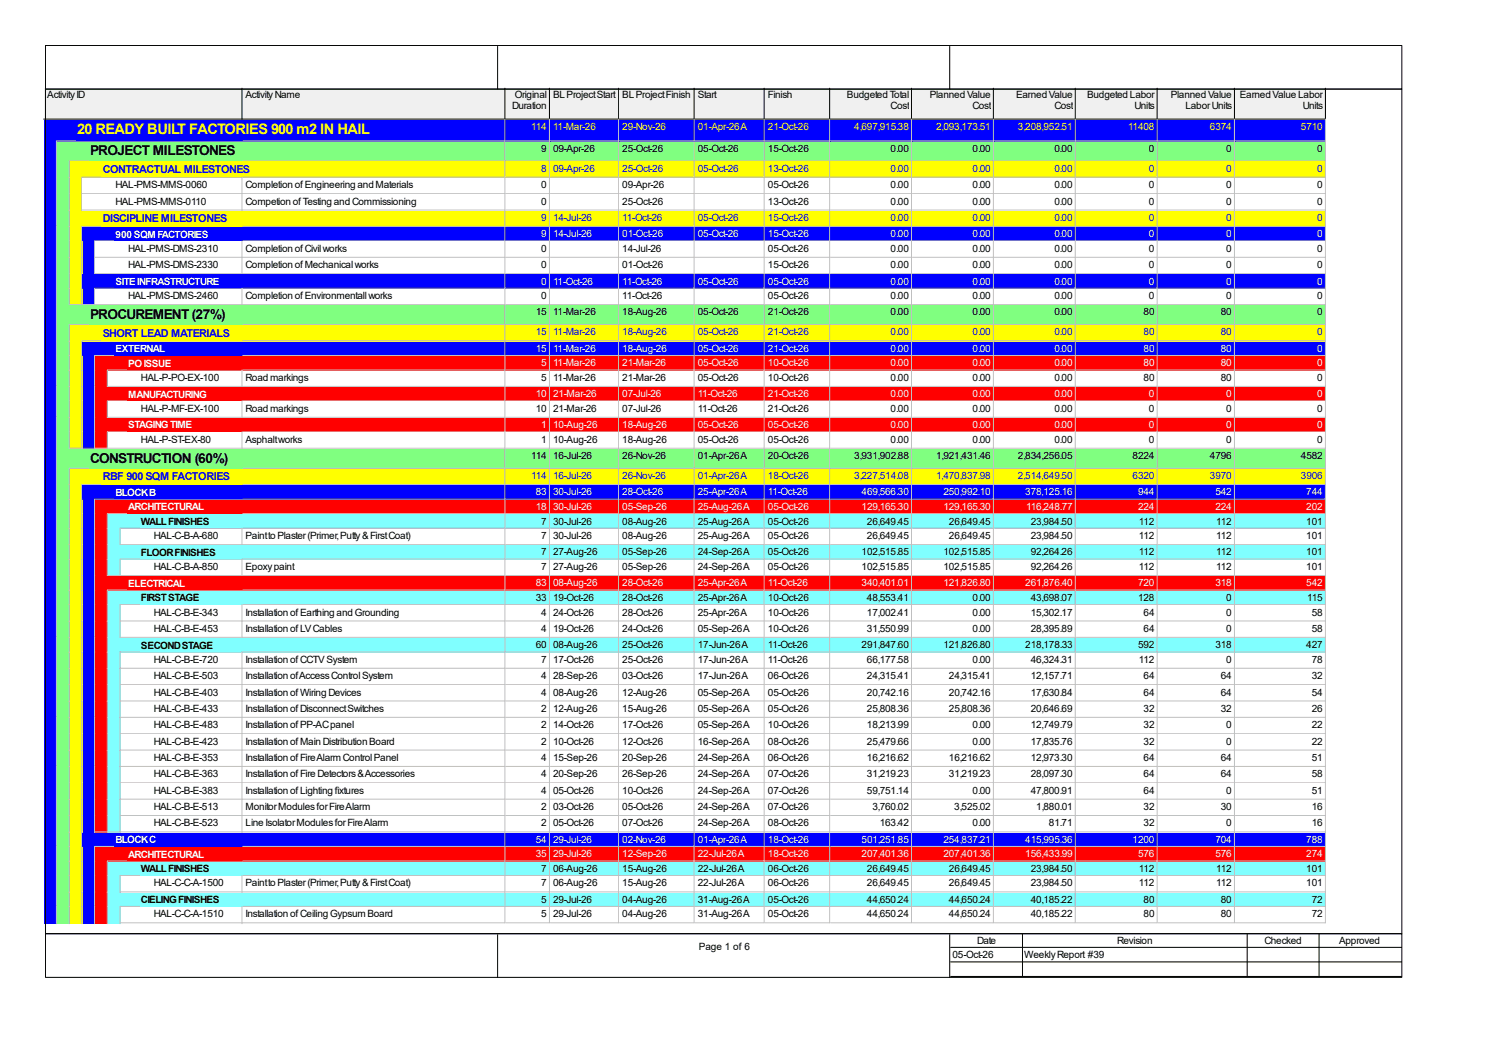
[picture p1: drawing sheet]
<svg xmlns="http://www.w3.org/2000/svg" width="420mm" height="297mm" viewBox="0 0 420 297" stroke-linecap="round" stroke-linejoin="round" font-family="sans-serif">
<defs><g id="words">
<text font-size="4.1" fill="#ff0" x="21.6" y="37.5">20 READY BUILT FACTORIES 900 m2 IN HAIL</text>
<g font-size="3.8">
<text x="25.1" y="43.4">PROJECT MILESTONES</text>
<text x="25.1" y="89.1">PROCUREMENT (27%)</text>
<text x="25.1" y="129.2">CONSTRUCTION (60%)</text>
</g>
<g font-size="3" fill="#00f">
<text x="28.7" y="48.3">CONTRACTUAL MILESTONES</text>
<text x="28.7" y="62">DISCIPLINE MILESTONES</text>
<text x="28.7" y="94">SHORT LEAD MATERIALS</text>
<text x="28.7" y="134.2">RBF 900 SQM FACTORIES</text>
</g>
<g font-size="2.8">
<text x="13.2" y="27.4">Activity ID</text>
<text x="68.6" y="27.4">Activity Name</text>
<text x="143.8" y="27.4">Original</text>
<text x="154.4" y="27.4">BL Project Start</text>
<text x="173.8" y="27.4">BL Project Finish</text>
<text x="194.9" y="27.4">Start</text>
<text x="214.4" y="27.4">Finish</text>
<text x="236.5" y="27.4">Budgeted Total</text>
<text x="259.6" y="27.4">Planned Value</text>
<text x="283.8" y="27.4">Earned Value</text>
<text x="303.6" y="27.4">Budgeted Labor</text>
<text x="326.9" y="27.4">Planned Value</text>
<text x="346.2" y="27.4">Earned Value Labor</text>
<text x="143" y="30.5">Duration</text>
<text x="248.7" y="30.5">Cost</text>
<text x="271.6" y="30.5">Cost</text>
<text x="294.4" y="30.5">Cost</text>
<text x="316.8" y="30.5">Units</text>
<text x="331" y="30.5">Labor Units</text>
<text x="363.8" y="30.5">Units</text>
<text x="151.1" y="42.4">9</text>
<text x="154.4" y="42.4">09-Apr-26</text>
<text x="173.8" y="42.4">25-Oct-26</text>
<text x="194.9" y="42.4">05-Oct-26</text>
<text x="214.4" y="42.4">15-Oct-26</text>
<text x="248.7" y="42.4">0.00</text>
<text x="271.6" y="42.4">0.00</text>
<text x="294.4" y="42.4">0.00</text>
<text x="320.8" y="42.4">0</text>
<text x="342.4" y="42.4">0</text>
<text x="367.8" y="42.4">0</text>
<text x="32.3" y="52.6">HAL-PMS-MMS-0060</text>
<text x="68.6" y="52.6">Completion of Engineering and Materials</text>
<text x="151.1" y="52.6">0</text>
<text x="173.8" y="52.6">09-Apr-26</text>
<text x="214.4" y="52.6">05-Oct-26</text>
<text x="248.7" y="52.6">0.00</text>
<text x="271.6" y="52.6">0.00</text>
<text x="294.4" y="52.6">0.00</text>
<text x="320.8" y="52.6">0</text>
<text x="342.4" y="52.6">0</text>
<text x="367.8" y="52.6">0</text>
<text x="32.3" y="57.2">HAL-PMS-MMS-0110</text>
<text x="68.6" y="57.2">Competion of Testing and Commissioning</text>
<text x="151.1" y="57.2">0</text>
<text x="173.8" y="57.2">25-Oct-26</text>
<text x="214.4" y="57.2">13-Oct-26</text>
<text x="248.7" y="57.2">0.00</text>
<text x="271.6" y="57.2">0.00</text>
<text x="294.4" y="57.2">0.00</text>
<text x="320.8" y="57.2">0</text>
<text x="342.4" y="57.2">0</text>
<text x="367.8" y="57.2">0</text>
<text x="35.8" y="70.4">HAL-PMS-DMS-2310</text>
<text x="68.6" y="70.4">Completion of Civil works</text>
<text x="151.1" y="70.4">0</text>
<text x="173.8" y="70.4">14-Jul-26</text>
<text x="214.4" y="70.4">05-Oct-26</text>
<text x="248.7" y="70.4">0.00</text>
<text x="271.6" y="70.4">0.00</text>
<text x="294.4" y="70.4">0.00</text>
<text x="320.8" y="70.4">0</text>
<text x="342.4" y="70.4">0</text>
<text x="367.8" y="70.4">0</text>
<text x="35.8" y="74.9">HAL-PMS-DMS-2330</text>
<text x="68.6" y="74.9">Completion of Mechanical works</text>
<text x="151.1" y="74.9">0</text>
<text x="173.8" y="74.9">01-Oct-26</text>
<text x="214.4" y="74.9">15-Oct-26</text>
<text x="248.7" y="74.9">0.00</text>
<text x="271.6" y="74.9">0.00</text>
<text x="294.4" y="74.9">0.00</text>
<text x="320.8" y="74.9">0</text>
<text x="342.4" y="74.9">0</text>
<text x="367.8" y="74.9">0</text>
<text x="35.8" y="83.6">HAL-PMS-DMS-2460</text>
<text x="68.6" y="83.6">Completion of Environmentall works</text>
<text x="151.1" y="83.6">0</text>
<text x="173.8" y="83.6">11-Oct-26</text>
<text x="214.4" y="83.6">05-Oct-26</text>
<text x="248.7" y="83.6">0.00</text>
<text x="271.6" y="83.6">0.00</text>
<text x="294.4" y="83.6">0.00</text>
<text x="320.8" y="83.6">0</text>
<text x="342.4" y="83.6">0</text>
<text x="367.8" y="83.6">0</text>
<text x="149.6" y="88.1">15</text>
<text x="154.4" y="88.1">11-Mar-26</text>
<text x="173.8" y="88.1">18-Aug-26</text>
<text x="194.9" y="88.1">05-Oct-26</text>
<text x="214.4" y="88.1">21-Oct-26</text>
<text x="248.7" y="88.1">0.00</text>
<text x="271.6" y="88.1">0.00</text>
<text x="294.4" y="88.1">0.00</text>
<text x="319.3" y="88.1">80</text>
<text x="340.9" y="88.1">80</text>
<text x="367.8" y="88.1">0</text>
<text x="39.4" y="106.4">HAL-P-PO-EX-100</text>
<text x="68.6" y="106.4">Road markings</text>
<text x="151.1" y="106.4">5</text>
<text x="154.4" y="106.4">11-Mar-26</text>
<text x="173.8" y="106.4">21-Mar-26</text>
<text x="194.9" y="106.4">05-Oct-26</text>
<text x="214.4" y="106.4">10-Oct-26</text>
<text x="248.7" y="106.4">0.00</text>
<text x="271.6" y="106.4">0.00</text>
<text x="294.4" y="106.4">0.00</text>
<text x="319.3" y="106.4">80</text>
<text x="340.9" y="106.4">80</text>
<text x="367.8" y="106.4">0</text>
<text x="39.4" y="115.1">HAL-P-MF-EX-100</text>
<text x="68.6" y="115.1">Road markings</text>
<text x="149.6" y="115.1">10</text>
<text x="154.4" y="115.1">21-Mar-26</text>
<text x="173.8" y="115.1">07-Jul-26</text>
<text x="194.9" y="115.1">11-Oct-26</text>
<text x="214.4" y="115.1">21-Oct-26</text>
<text x="248.7" y="115.1">0.00</text>
<text x="271.6" y="115.1">0.00</text>
<text x="294.4" y="115.1">0.00</text>
<text x="320.8" y="115.1">0</text>
<text x="342.4" y="115.1">0</text>
<text x="367.8" y="115.1">0</text>
<text x="39.4" y="123.7">HAL-P-ST-EX-80</text>
<text x="68.6" y="123.7">Asphalt works</text>
<text x="151.1" y="123.7">1</text>
<text x="154.4" y="123.7">10-Aug-26</text>
<text x="173.8" y="123.7">18-Aug-26</text>
<text x="194.9" y="123.7">05-Oct-26</text>
<text x="214.4" y="123.7">05-Oct-26</text>
<text x="248.7" y="123.7">0.00</text>
<text x="271.6" y="123.7">0.00</text>
<text x="294.4" y="123.7">0.00</text>
<text x="320.8" y="123.7">0</text>
<text x="342.4" y="123.7">0</text>
<text x="367.8" y="123.7">0</text>
<text x="148.3" y="128.3">114</text>
<text x="154.4" y="128.3">16-Jul-26</text>
<text x="173.8" y="128.3">26-Nov-26</text>
<text x="194.9" y="128.3">01-Apr-26 A</text>
<text x="214.4" y="128.3">20-Oct-26</text>
<text x="238.5" y="128.3">3,931,902.88</text>
<text x="261.4" y="128.3">1,921,431.46</text>
<text x="284.3" y="128.3">2,834,256.05</text>
<text x="316.3" y="128.3">8224</text>
<text x="337.9" y="128.3">4796</text>
<text x="363.3" y="128.3">4582</text>
<text x="39.4" y="146.6">WALL FINISHES</text>
<text x="151.1" y="146.6">7</text>
<text x="154.4" y="146.6">30-Jul-26</text>
<text x="173.8" y="146.6">08-Aug-26</text>
<text x="194.9" y="146.6">25-Aug-26 A</text>
<text x="214.4" y="146.6">05-Oct-26</text>
<text x="242.1" y="146.6">26,649.45</text>
<text x="265" y="146.6">26,649.45</text>
<text x="287.8" y="146.6">23,984.50</text>
<text x="318.1" y="146.6">112</text>
<text x="339.6" y="146.6">112</text>
<text x="364.8" y="146.6">101</text>
<text x="39.4" y="155.3">FLOOR FINISHES</text>
<text x="42.9" y="150.6">HAL-C-B-A-680</text>
<text x="68.6" y="150.6">Paint to Plaster (Primer, Putty &amp; First Coat)</text>
<text x="151.1" y="150.6">7</text>
<text x="151.1" y="155.2">7</text>
<text x="154.4" y="150.6">30-Jul-26</text>
<text x="154.4" y="155.2">27-Aug-26</text>
<text x="173.8" y="150.6">08-Aug-26</text>
<text x="173.8" y="155.2">05-Sep-26</text>
<text x="194.9" y="150.6">25-Aug-26 A</text>
<text x="194.9" y="155.2">24-Sep-26 A</text>
<text x="214.4" y="150.6">05-Oct-26</text>
<text x="214.4" y="155.2">05-Oct-26</text>
<text x="240.6" y="155.2">102,515.85</text>
<text x="242.1" y="150.6">26,649.45</text>
<text x="263.4" y="155.2">102,515.85</text>
<text x="265" y="150.6">26,649.45</text>
<text x="287.8" y="150.6">23,984.50</text>
<text x="287.8" y="155.2">92,264.26</text>
<text x="318.1" y="150.6">112</text>
<text x="318.1" y="155.2">112</text>
<text x="339.6" y="150.6">112</text>
<text x="339.6" y="155.2">112</text>
<text x="364.8" y="150.6">101</text>
<text x="364.8" y="155.2">101</text>
<text x="42.9" y="159.3">HAL-C-B-A-850</text>
<text x="68.6" y="159.3">Epoxy paint</text>
<text x="151.1" y="159.3">7</text>
<text x="154.4" y="159.3">27-Aug-26</text>
<text x="173.8" y="159.3">05-Sep-26</text>
<text x="194.9" y="159.3">24-Sep-26 A</text>
<text x="214.4" y="159.3">05-Oct-26</text>
<text x="240.6" y="159.3">102,515.85</text>
<text x="263.4" y="159.3">102,515.85</text>
<text x="287.8" y="159.3">92,264.26</text>
<text x="318.1" y="159.3">112</text>
<text x="339.6" y="159.3">112</text>
<text x="364.8" y="159.3">101</text>
<text x="149.6" y="167.9">33</text>
<text x="154.4" y="167.9">19-Oct-26</text>
<text x="173.8" y="167.9">28-Oct-26</text>
<text x="194.9" y="167.9">25-Apr-26 A</text>
<text x="214.4" y="167.9">10-Oct-26</text>
<text x="242.1" y="167.9">48,553.41</text>
<text x="271.6" y="167.9">0.00</text>
<text x="287.8" y="167.9">43,698.07</text>
<text x="317.8" y="167.9">128</text>
<text x="342.4" y="167.9">0</text>
<text x="365" y="167.9">115</text>
<text x="39.4" y="168">FIRST STAGE</text>
<text x="42.9" y="172">HAL-C-B-E-343</text>
<text x="68.6" y="172">Installation of Earthing and Grounding</text>
<text x="151.1" y="172">4</text>
<text x="154.4" y="172">24-Oct-26</text>
<text x="173.8" y="172">28-Oct-26</text>
<text x="194.9" y="172">25-Apr-26 A</text>
<text x="214.4" y="172">10-Oct-26</text>
<text x="242.1" y="172">17,002.41</text>
<text x="271.6" y="172">0.00</text>
<text x="287.8" y="172">15,302.17</text>
<text x="319.3" y="172">64</text>
<text x="342.4" y="172">0</text>
<text x="366.3" y="172">58</text>
<text x="42.9" y="176.6">HAL-C-B-E-453</text>
<text x="68.6" y="176.6">Installation of LV Cables</text>
<text x="151.1" y="176.6">4</text>
<text x="154.4" y="176.6">19-Oct-26</text>
<text x="173.8" y="176.6">24-Oct-26</text>
<text x="194.9" y="176.6">05-Sep-26 A</text>
<text x="214.4" y="176.6">10-Oct-26</text>
<text x="242.1" y="176.6">31,550.99</text>
<text x="271.6" y="176.6">0.00</text>
<text x="287.8" y="176.6">28,395.89</text>
<text x="319.3" y="176.6">64</text>
<text x="342.4" y="176.6">0</text>
<text x="366.3" y="176.6">58</text>
<text x="39.4" y="181.2">SECOND STAGE</text>
<text x="42.9" y="185.2">HAL-C-B-E-720</text>
<text x="68.6" y="185.2">Installation of CCTV System</text>
<text x="149.6" y="181.1">60</text>
<text x="151.1" y="185.2">7</text>
<text x="154.4" y="181.1">08-Aug-26</text>
<text x="154.4" y="185.2">17-Oct-26</text>
<text x="173.8" y="181.1">25-Oct-26</text>
<text x="173.8" y="185.2">25-Oct-26</text>
<text x="194.9" y="181.1">17-Jun-26 A</text>
<text x="194.9" y="185.2">17-Jun-26 A</text>
<text x="214.4" y="181.1">11-Oct-26</text>
<text x="214.4" y="185.2">11-Oct-26</text>
<text x="240.6" y="181.1">291,847.60</text>
<text x="242.1" y="185.2">66,177.58</text>
<text x="263.4" y="181.1">121,826.80</text>
<text x="271.6" y="185.2">0.00</text>
<text x="286.3" y="181.1">218,178.33</text>
<text x="287.8" y="185.2">46,324.31</text>
<text x="317.8" y="181.1">592</text>
<text x="318.1" y="185.2">112</text>
<text x="339.4" y="181.1">318</text>
<text x="342.4" y="185.2">0</text>
<text x="364.8" y="181.1">427</text>
<text x="366.3" y="185.2">78</text>
<text x="42.9" y="189.8">HAL-C-B-E-503</text>
<text x="68.6" y="189.8">Installation of Access Control System</text>
<text x="151.1" y="189.8">4</text>
<text x="154.4" y="189.8">28-Sep-26</text>
<text x="173.8" y="189.8">03-Oct-26</text>
<text x="194.9" y="189.8">17-Jun-26 A</text>
<text x="214.4" y="189.8">06-Oct-26</text>
<text x="242.1" y="189.8">24,315.41</text>
<text x="265" y="189.8">24,315.41</text>
<text x="287.8" y="189.8">12,157.71</text>
<text x="319.3" y="189.8">64</text>
<text x="340.9" y="189.8">64</text>
<text x="366.3" y="189.8">32</text>
<text x="42.9" y="194.4">HAL-C-B-E-403</text>
<text x="68.6" y="194.4">Installation of Wiring Devices</text>
<text x="151.1" y="194.4">4</text>
<text x="154.4" y="194.4">08-Aug-26</text>
<text x="173.8" y="194.4">12-Aug-26</text>
<text x="194.9" y="194.4">05-Sep-26 A</text>
<text x="214.4" y="194.4">05-Oct-26</text>
<text x="242.1" y="194.4">20,742.16</text>
<text x="265" y="194.4">20,742.16</text>
<text x="287.8" y="194.4">17,630.84</text>
<text x="319.3" y="194.4">64</text>
<text x="340.9" y="194.4">64</text>
<text x="366.3" y="194.4">54</text>
<text x="42.9" y="198.9">HAL-C-B-E-433</text>
<text x="42.9" y="203.5">HAL-C-B-E-483</text>
<text x="68.6" y="198.9">Installation of Disconnect Switches</text>
<text x="68.6" y="203.5">Installation of PP-AC panel</text>
<text x="151.1" y="198.9">2</text>
<text x="151.1" y="203.5">2</text>
<text x="154.4" y="198.9">12-Aug-26</text>
<text x="154.4" y="203.5">14-Oct-26</text>
<text x="173.8" y="198.9">15-Aug-26</text>
<text x="173.8" y="203.5">17-Oct-26</text>
<text x="194.9" y="198.9">05-Sep-26 A</text>
<text x="194.9" y="203.5">05-Sep-26 A</text>
<text x="214.4" y="198.9">05-Oct-26</text>
<text x="214.4" y="203.5">10-Oct-26</text>
<text x="242.1" y="198.9">25,808.36</text>
<text x="242.1" y="203.5">18,213.99</text>
<text x="265" y="198.9">25,808.36</text>
<text x="271.6" y="203.5">0.00</text>
<text x="287.8" y="198.9">20,646.69</text>
<text x="287.8" y="203.5">12,749.79</text>
<text x="319.3" y="198.9">32</text>
<text x="319.3" y="203.5">32</text>
<text x="340.9" y="198.9">32</text>
<text x="342.4" y="203.5">0</text>
<text x="366.3" y="198.9">26</text>
<text x="366.3" y="203.5">22</text>
<text x="42.9" y="208.1">HAL-C-B-E-423</text>
<text x="68.6" y="208.1">Installation of Main Distribution Board</text>
<text x="151.1" y="208.1">2</text>
<text x="154.4" y="208.1">10-Oct-26</text>
<text x="173.8" y="208.1">12-Oct-26</text>
<text x="194.9" y="208.1">16-Sep-26 A</text>
<text x="214.4" y="208.1">08-Oct-26</text>
<text x="242.1" y="208.1">25,479.66</text>
<text x="271.6" y="208.1">0.00</text>
<text x="287.8" y="208.1">17,835.76</text>
<text x="319.3" y="208.1">32</text>
<text x="342.4" y="208.1">0</text>
<text x="366.3" y="208.1">22</text>
<text x="42.9" y="212.6">HAL-C-B-E-353</text>
<text x="68.6" y="212.6">Installation of Fire Alarm Control Panel</text>
<text x="151.1" y="212.6">4</text>
<text x="154.4" y="212.6">15-Sep-26</text>
<text x="173.8" y="212.6">20-Sep-26</text>
<text x="194.9" y="212.6">24-Sep-26 A</text>
<text x="214.4" y="212.6">06-Oct-26</text>
<text x="242.1" y="212.6">16,216.62</text>
<text x="265" y="212.6">16,216.62</text>
<text x="287.8" y="212.6">12,973.30</text>
<text x="319.3" y="212.6">64</text>
<text x="340.9" y="212.6">64</text>
<text x="366.3" y="212.6">51</text>
<text x="42.9" y="217.2">HAL-C-B-E-363</text>
<text x="42.9" y="221.8">HAL-C-B-E-383</text>
<text x="68.6" y="217.2">Installation of Fire Detectors &amp; Accessories</text>
<text x="68.6" y="221.8">Installation of Lighting fixtures</text>
<text x="151.1" y="217.2">4</text>
<text x="151.1" y="221.8">4</text>
<text x="154.4" y="217.2">20-Sep-26</text>
<text x="154.4" y="221.8">05-Oct-26</text>
<text x="173.8" y="217.2">26-Sep-26</text>
<text x="173.8" y="221.8">10-Oct-26</text>
<text x="194.9" y="217.2">24-Sep-26 A</text>
<text x="194.9" y="221.8">24-Sep-26 A</text>
<text x="214.4" y="217.2">07-Oct-26</text>
<text x="214.4" y="221.8">07-Oct-26</text>
<text x="242.1" y="217.2">31,219.23</text>
<text x="242.1" y="221.8">59,751.14</text>
<text x="265" y="217.2">31,219.23</text>
<text x="271.6" y="221.8">0.00</text>
<text x="287.8" y="217.2">28,097.30</text>
<text x="287.8" y="221.8">47,800.91</text>
<text x="319.3" y="217.2">64</text>
<text x="319.3" y="221.8">64</text>
<text x="340.9" y="217.2">64</text>
<text x="342.4" y="221.8">0</text>
<text x="366.3" y="217.2">58</text>
<text x="366.3" y="221.8">51</text>
<text x="42.9" y="226.4">HAL-C-B-E-513</text>
<text x="68.6" y="226.4">Monitor Modules for Fire Alarm</text>
<text x="151.1" y="226.4">2</text>
<text x="154.4" y="226.4">03-Oct-26</text>
<text x="173.8" y="226.4">05-Oct-26</text>
<text x="194.9" y="226.4">24-Sep-26 A</text>
<text x="214.4" y="226.4">07-Oct-26</text>
<text x="243.6" y="226.4">3,760.02</text>
<text x="266.5" y="226.4">3,525.02</text>
<text x="289.3" y="226.4">1,880.01</text>
<text x="319.3" y="226.4">32</text>
<text x="340.9" y="226.4">30</text>
<text x="366.3" y="226.4">16</text>
<text x="42.9" y="230.9">HAL-C-B-E-523</text>
<text x="68.6" y="230.9">Line Isolator Modules for Fire Alarm</text>
<text x="151.1" y="230.9">2</text>
<text x="154.4" y="230.9">05-Oct-26</text>
<text x="173.8" y="230.9">07-Oct-26</text>
<text x="194.9" y="230.9">24-Sep-26 A</text>
<text x="214.4" y="230.9">08-Oct-26</text>
<text x="245.7" y="230.9">163.42</text>
<text x="271.6" y="230.9">0.00</text>
<text x="292.9" y="230.9">81.71</text>
<text x="319.3" y="230.9">32</text>
<text x="342.4" y="230.9">0</text>
<text x="366.3" y="230.9">16</text>
<text x="39.4" y="243.7">WALL FINISHES</text>
<text x="151.1" y="243.6">7</text>
<text x="154.4" y="243.6">06-Aug-26</text>
<text x="173.8" y="243.6">15-Aug-26</text>
<text x="194.9" y="243.6">22-Jul-26 A</text>
<text x="214.4" y="243.6">06-Oct-26</text>
<text x="242.1" y="243.6">26,649.45</text>
<text x="265" y="243.6">26,649.45</text>
<text x="287.8" y="243.6">23,984.50</text>
<text x="318.1" y="243.6">112</text>
<text x="339.6" y="243.6">112</text>
<text x="364.8" y="243.6">101</text>
<text x="42.9" y="247.7">HAL-C-C-A-1500</text>
<text x="68.6" y="247.7">Paint to Plaster (Primer, Putty &amp; First Coat)</text>
<text x="151.1" y="247.7">7</text>
<text x="154.4" y="247.7">06-Aug-26</text>
<text x="173.8" y="247.7">15-Aug-26</text>
<text x="194.9" y="247.7">22-Jul-26 A</text>
<text x="214.4" y="247.7">06-Oct-26</text>
<text x="242.1" y="247.7">26,649.45</text>
<text x="265" y="247.7">26,649.45</text>
<text x="287.8" y="247.7">23,984.50</text>
<text x="318.1" y="247.7">112</text>
<text x="339.6" y="247.7">112</text>
<text x="364.8" y="247.7">101</text>
<text x="39.4" y="252.3">CIELING FINISHES</text>
<text x="42.9" y="256.3">HAL-C-C-A-1510</text>
<text x="68.6" y="256.3">Installation of Ceiling Gypsum Board</text>
<text x="151.1" y="252.3">5</text>
<text x="151.1" y="256.3">5</text>
<text x="154.4" y="252.3">29-Jul-26</text>
<text x="154.4" y="256.3">29-Jul-26</text>
<text x="173.8" y="252.3">04-Aug-26</text>
<text x="173.8" y="256.3">04-Aug-26</text>
<text x="194.9" y="252.3">31-Aug-26 A</text>
<text x="194.9" y="256.3">31-Aug-26 A</text>
<text x="214.4" y="252.3">05-Oct-26</text>
<text x="214.4" y="256.3">05-Oct-26</text>
<text x="242.1" y="252.3">44,650.24</text>
<text x="242.1" y="256.3">44,650.24</text>
<text x="265" y="252.3">44,650.24</text>
<text x="265" y="256.3">44,650.24</text>
<text x="287.8" y="252.3">40,185.22</text>
<text x="287.8" y="256.3">40,185.22</text>
<text x="319.3" y="252.3">80</text>
<text x="319.3" y="256.3">80</text>
<text x="340.9" y="252.3">80</text>
<text x="340.9" y="256.3">80</text>
<text x="366.3" y="252.3">72</text>
<text x="366.3" y="256.3">72</text>
<text x="272.8" y="263.7">Date</text>
<text x="312" y="263.7">Revision</text>
<text x="353.1" y="263.7">Checked</text>
<text x="373.9" y="263.7">Approved</text>
<text x="195.1" y="265.5">Page 1 of 6</text>
<text x="266" y="267.8">05-Oct-26</text>
<text x="286" y="267.8">Weekly Report #39</text>
</g>
<g font-size="2.8" fill="#ff0">
<text x="148.3" y="36.3">114</text>
<text x="154.4" y="36.3">11-Mar-26</text>
<text x="173.8" y="36.3">29-Nov-26</text>
<text x="194.9" y="36.3">01-Apr-26 A</text>
<text x="214.4" y="36.3">21-Oct-26</text>
<text x="238.5" y="36.3">4,697,915.38</text>
<text x="261.4" y="36.3">2,093,173.51</text>
<text x="284.3" y="36.3">3,208,952.51</text>
<text x="315" y="36.3">11408</text>
<text x="337.9" y="36.3">6374</text>
<text x="363.3" y="36.3">5710</text>
</g>
<g font-size="2.8" fill="#00f">
<text x="151.1" y="48">8</text>
<text x="154.4" y="48">09-Apr-26</text>
<text x="173.8" y="48">25-Oct-26</text>
<text x="194.9" y="48">05-Oct-26</text>
<text x="214.4" y="48">13-Oct-26</text>
<text x="248.7" y="48">0.00</text>
<text x="271.6" y="48">0.00</text>
<text x="294.4" y="48">0.00</text>
<text x="320.8" y="48">0</text>
<text x="342.4" y="48">0</text>
<text x="367.8" y="48">0</text>
<text x="151.1" y="61.7">9</text>
<text x="154.4" y="61.7">14-Jul-26</text>
<text x="173.8" y="61.7">11-Oct-26</text>
<text x="194.9" y="61.7">05-Oct-26</text>
<text x="214.4" y="61.7">15-Oct-26</text>
<text x="248.7" y="61.7">0.00</text>
<text x="271.6" y="61.7">0.00</text>
<text x="294.4" y="61.7">0.00</text>
<text x="320.8" y="61.7">0</text>
<text x="342.4" y="61.7">0</text>
<text x="367.8" y="61.7">0</text>
<text x="149.6" y="93.7">15</text>
<text x="154.4" y="93.7">11-Mar-26</text>
<text x="173.8" y="93.7">18-Aug-26</text>
<text x="194.9" y="93.7">05-Oct-26</text>
<text x="214.4" y="93.7">21-Oct-26</text>
<text x="248.7" y="93.7">0.00</text>
<text x="271.6" y="93.7">0.00</text>
<text x="294.4" y="93.7">0.00</text>
<text x="319.3" y="93.7">80</text>
<text x="340.9" y="93.7">80</text>
<text x="367.8" y="93.7">0</text>
<text x="148.3" y="133.9">114</text>
<text x="154.4" y="133.9">16-Jul-26</text>
<text x="173.8" y="133.9">26-Nov-26</text>
<text x="194.9" y="133.9">01-Apr-26 A</text>
<text x="214.4" y="133.9">18-Oct-26</text>
<text x="238.5" y="133.9">3,227,514.08</text>
<text x="261.4" y="133.9">1,470,837.98</text>
<text x="284.3" y="133.9">2,514,649.50</text>
<text x="316.3" y="133.9">6320</text>
<text x="337.9" y="133.9">3970</text>
<text x="363.3" y="133.9">3906</text>
</g>
<g font-size="2.8" fill="#fff">
<text x="32.3" y="66.4">900 SQM FACTORIES</text>
<text x="151.1" y="66.3">9</text>
<text x="154.4" y="66.3">14-Jul-26</text>
<text x="173.8" y="66.3">01-Oct-26</text>
<text x="194.9" y="66.3">05-Oct-26</text>
<text x="214.4" y="66.3">15-Oct-26</text>
<text x="248.7" y="66.3">0.00</text>
<text x="271.6" y="66.3">0.00</text>
<text x="294.4" y="66.3">0.00</text>
<text x="320.8" y="66.3">0</text>
<text x="342.4" y="66.3">0</text>
<text x="367.8" y="66.3">0</text>
<text x="32.3" y="79.6">SITE INFRASTRUCTURE</text>
<text x="151.1" y="79.5">0</text>
<text x="154.4" y="79.5">11-Oct-26</text>
<text x="173.8" y="79.5">11-Oct-26</text>
<text x="194.9" y="79.5">05-Oct-26</text>
<text x="214.4" y="79.5">05-Oct-26</text>
<text x="248.7" y="79.5">0.00</text>
<text x="271.6" y="79.5">0.00</text>
<text x="294.4" y="79.5">0.00</text>
<text x="320.8" y="79.5">0</text>
<text x="342.4" y="79.5">0</text>
<text x="367.8" y="79.5">0</text>
<text x="32.3" y="98.4">EXTERNAL</text>
<text x="149.6" y="98.3">15</text>
<text x="154.4" y="98.3">11-Mar-26</text>
<text x="173.8" y="98.3">18-Aug-26</text>
<text x="194.9" y="98.3">05-Oct-26</text>
<text x="214.4" y="98.3">21-Oct-26</text>
<text x="248.7" y="98.3">0.00</text>
<text x="271.6" y="98.3">0.00</text>
<text x="294.4" y="98.3">0.00</text>
<text x="319.3" y="98.3">80</text>
<text x="340.9" y="98.3">80</text>
<text x="367.8" y="98.3">0</text>
<text x="35.8" y="102.4">PO ISSUE</text>
<text x="151.1" y="102.4">5</text>
<text x="154.4" y="102.4">11-Mar-26</text>
<text x="173.8" y="102.4">21-Mar-26</text>
<text x="194.9" y="102.4">05-Oct-26</text>
<text x="214.4" y="102.4">10-Oct-26</text>
<text x="248.7" y="102.4">0.00</text>
<text x="271.6" y="102.4">0.00</text>
<text x="294.4" y="102.4">0.00</text>
<text x="319.3" y="102.4">80</text>
<text x="340.9" y="102.4">80</text>
<text x="367.8" y="102.4">0</text>
<text x="35.8" y="111.1">MANUFACTURING</text>
<text x="149.6" y="111">10</text>
<text x="154.4" y="111">21-Mar-26</text>
<text x="173.8" y="111">07-Jul-26</text>
<text x="194.9" y="111">11-Oct-26</text>
<text x="214.4" y="111">21-Oct-26</text>
<text x="248.7" y="111">0.00</text>
<text x="271.6" y="111">0.00</text>
<text x="294.4" y="111">0.00</text>
<text x="320.8" y="111">0</text>
<text x="342.4" y="111">0</text>
<text x="367.8" y="111">0</text>
<text x="35.8" y="119.7">STAGING TIME</text>
<text x="151.1" y="119.6">1</text>
<text x="154.4" y="119.6">10-Aug-26</text>
<text x="173.8" y="119.6">18-Aug-26</text>
<text x="194.9" y="119.6">05-Oct-26</text>
<text x="214.4" y="119.6">05-Oct-26</text>
<text x="248.7" y="119.6">0.00</text>
<text x="271.6" y="119.6">0.00</text>
<text x="294.4" y="119.6">0.00</text>
<text x="320.8" y="119.6">0</text>
<text x="342.4" y="119.6">0</text>
<text x="367.8" y="119.6">0</text>
<text x="32.3" y="138.5">BLOCK B</text>
<text x="35.8" y="142.6">ARCHITECTURAL</text>
<text x="149.6" y="138.4">83</text>
<text x="149.6" y="142.5">18</text>
<text x="154.4" y="138.4">30-Jul-26</text>
<text x="154.4" y="142.5">30-Jul-26</text>
<text x="173.8" y="138.4">28-Oct-26</text>
<text x="173.8" y="142.5">05-Sep-26</text>
<text x="194.9" y="138.4">25-Apr-26 A</text>
<text x="194.9" y="142.5">25-Aug-26 A</text>
<text x="214.4" y="138.4">11-Oct-26</text>
<text x="214.4" y="142.5">05-Oct-26</text>
<text x="240.6" y="138.4">469,566.30</text>
<text x="240.6" y="142.5">129,165.30</text>
<text x="263.4" y="138.4">250,992.10</text>
<text x="263.4" y="142.5">129,165.30</text>
<text x="286.3" y="138.4">378,125.16</text>
<text x="286.6" y="142.5">116,248.77</text>
<text x="317.8" y="138.4">944</text>
<text x="317.8" y="142.5">224</text>
<text x="339.4" y="138.4">542</text>
<text x="339.4" y="142.5">224</text>
<text x="364.8" y="138.4">744</text>
<text x="364.8" y="142.5">202</text>
<text x="35.8" y="163.9">ELECTRICAL</text>
<text x="149.6" y="163.8">83</text>
<text x="154.4" y="163.8">08-Aug-26</text>
<text x="173.8" y="163.8">28-Oct-26</text>
<text x="194.9" y="163.8">25-Apr-26 A</text>
<text x="214.4" y="163.8">11-Oct-26</text>
<text x="240.6" y="163.8">340,401.01</text>
<text x="263.4" y="163.8">121,826.80</text>
<text x="286.3" y="163.8">261,876.40</text>
<text x="317.8" y="163.8">720</text>
<text x="339.4" y="163.8">318</text>
<text x="364.8" y="163.8">542</text>
<text x="32.3" y="235.6">BLOCK C</text>
<text x="35.8" y="239.6">ARCHITECTURAL</text>
<text x="149.6" y="235.5">54</text>
<text x="149.6" y="239.6">35</text>
<text x="154.4" y="235.5">29-Jul-26</text>
<text x="154.4" y="239.6">29-Jul-26</text>
<text x="173.8" y="235.5">02-Nov-26</text>
<text x="173.8" y="239.6">12-Sep-26</text>
<text x="194.9" y="235.5">01-Apr-26 A</text>
<text x="194.9" y="239.6">22-Jul-26 A</text>
<text x="214.4" y="235.5">18-Oct-26</text>
<text x="214.4" y="239.6">18-Oct-26</text>
<text x="240.6" y="235.5">501,251.85</text>
<text x="240.6" y="239.6">207,401.36</text>
<text x="263.4" y="235.5">254,837.21</text>
<text x="263.4" y="239.6">207,401.36</text>
<text x="286.3" y="235.5">415,995.36</text>
<text x="286.3" y="239.6">156,433.99</text>
<text x="316.3" y="235.5">1200</text>
<text x="317.8" y="239.6">576</text>
<text x="339.4" y="235.5">704</text>
<text x="339.4" y="239.6">576</text>
<text x="364.8" y="235.5">788</text>
<text x="364.8" y="239.6">274</text>
</g>
</g></defs>
<path d="M12.4 24.6h55.4v8.9h-55.4z" fill="#f0f0f0"/>
<path d="M67.6 24.6v8.7h-55.4" fill="none" stroke="#000" stroke-width=".28"/>
<path d="M67.8 24.6h73.4v8.9h-73.4z" fill="#f0f0f0"/>
<path d="M141 24.6v8.7h-73.4" fill="none" stroke="#000" stroke-width=".28"/>
<path d="M141.2 24.6h12.5v8.9h-12.5z" fill="#f0f0f0"/>
<path d="M153.4 24.6v8.7h-12.4" fill="none" stroke="#000" stroke-width=".28"/>
<path d="M153.7 24.6h19.3v8.9h-19.3z" fill="#f0f0f0"/>
<path d="M172.7 24.6v8.7h-19.3" fill="none" stroke="#000" stroke-width=".28"/>
<path d="M173 24.6h21.1v8.9h-21.1z" fill="#f0f0f0"/>
<path d="M193.8 24.6v8.7h-21.1" fill="none" stroke="#000" stroke-width=".28"/>
<path d="M194.1 24.6h19.6v8.9h-19.6z" fill="#f0f0f0"/>
<path d="M213.4 24.6v8.7h-19.6" fill="none" stroke="#000" stroke-width=".28"/>
<path d="M213.7 24.6h18.2v8.9h-18.2z" fill="#f0f0f0"/>
<path d="M231.7 24.6v8.7h-18.3" fill="none" stroke="#000" stroke-width=".28"/>
<path d="M231.9 24.6h22.9v8.9h-22.9z" fill="#f0f0f0"/>
<path d="M254.5 24.6v8.7h-22.8" fill="none" stroke="#000" stroke-width=".28"/>
<path d="M254.8 24.6h22.9v8.9h-22.9z" fill="#f0f0f0"/>
<path d="M277.4 24.6v8.7h-22.9" fill="none" stroke="#000" stroke-width=".28"/>
<path d="M277.7 24.6h22.8v8.9h-22.8z" fill="#f0f0f0"/>
<path d="M300.3 24.6v8.7h-22.9" fill="none" stroke="#000" stroke-width=".28"/>
<path d="M300.5 24.6h22.9v8.9h-22.9z" fill="#f0f0f0"/>
<path d="M323.1 24.6v8.7h-22.8" fill="none" stroke="#000" stroke-width=".28"/>
<path d="M323.4 24.6h21.6v8.9h-21.6z" fill="#f0f0f0"/>
<path d="M344.7 24.6v8.7h-21.6" fill="none" stroke="#000" stroke-width=".28"/>
<path d="M345 24.6h25.4v8.9h-25.4z" fill="#f0f0f0"/>
<path d="M370.1 24.6v8.7h-25.4" fill="none" stroke="#000" stroke-width=".28"/>
<path d="M12.4 33.5h55.4v6.1h-55.4z" fill="#00f"/>
<path d="M15.8 39.4h52" fill="none" stroke="#c0c0c0" stroke-width=".28"/>
<g fill="#00f">
<path d="M67.8 33.5h73.4v6.1h-73.4z"/>
<path d="M21.3 33.8h119.2v5.6h-119.2z"/>
</g>
<path d="M141 33.3v6.1h-73.2" fill="none" stroke="#c0c0c0" stroke-width=".28"/>
<g fill="#00f">
<path d="M141.2 33.5h12.5v6.1h-12.5z"/>
<path d="M141.7 33.8h11.2v5.6h-11.2z"/>
</g>
<path d="M153.4 33.3v6.1h-12.2" fill="none" stroke="#c0c0c0" stroke-width=".28"/>
<g fill="#00f">
<path d="M153.7 33.5h19.3v6.1h-19.3z"/>
<path d="M154.2 33.8h18.1v5.6h-18.1z"/>
</g>
<path d="M172.7 33.3v6.1h-19" fill="none" stroke="#c0c0c0" stroke-width=".28"/>
<g fill="#00f">
<path d="M173 33.5h21.1v6.1h-21.1z"/>
<path d="M173.5 33.8h19.8v5.6h-19.8z"/>
</g>
<path d="M193.8 33.3v6.1h-20.8" fill="none" stroke="#c0c0c0" stroke-width=".28"/>
<g fill="#00f">
<path d="M194.1 33.5h19.6v6.1h-19.6z"/>
<path d="M194.6 33.8h18.3v5.6h-18.3z"/>
</g>
<path d="M213.4 33.3v6.1h-19.3" fill="none" stroke="#c0c0c0" stroke-width=".28"/>
<g fill="#00f">
<path d="M213.7 33.5h18.2v6.1h-18.2z"/>
<path d="M214.2 33.8h17v5.6h-17z"/>
</g>
<path d="M231.7 33.3v6.1h-18.1" fill="none" stroke="#c0c0c0" stroke-width=".28"/>
<g fill="#00f">
<path d="M231.9 33.5h22.9v6.1h-22.9z"/>
<path d="M232.5 33.8h21.5v5.6h-21.5z"/>
</g>
<path d="M254.5 33.3v6.1h-22.6" fill="none" stroke="#c0c0c0" stroke-width=".28"/>
<g fill="#00f">
<path d="M254.8 33.5h22.9v6.1h-22.9z"/>
<path d="M255.3 33.8h21.6v5.6h-21.6z"/>
</g>
<path d="M277.4 33.3v6.1h-22.6" fill="none" stroke="#c0c0c0" stroke-width=".28"/>
<g fill="#00f">
<path d="M277.7 33.5h22.8v6.1h-22.8z"/>
<path d="M278.2 33.8h21.6v5.6h-21.6z"/>
</g>
<path d="M300.3 33.3v6.1h-22.6" fill="none" stroke="#c0c0c0" stroke-width=".28"/>
<g fill="#00f">
<path d="M300.5 33.5h22.9v6.1h-22.9z"/>
<path d="M301 33.8h21.6v5.6h-21.6z"/>
</g>
<path d="M323.1 33.3v6.1h-22.6" fill="none" stroke="#c0c0c0" stroke-width=".28"/>
<g fill="#00f">
<path d="M323.4 33.5h21.6v6.1h-21.6z"/>
<path d="M323.9 33.8h20.3v5.6h-20.3z"/>
</g>
<path d="M344.7 33.3v6.1h-21.3" fill="none" stroke="#c0c0c0" stroke-width=".28"/>
<g fill="#00f">
<path d="M345 33.5h25.4v6.1h-25.4z"/>
<path d="M345.5 33.8h24.1v5.6h-24.1z"/>
</g>
<path d="M370.1 33.3v6.1h-25.1" fill="none" stroke="#c0c0c0" stroke-width=".28"/>
<path d="M12.4 39.6h3.6v5.6h-3.6z" fill="#00f"/>
<path d="M15.8 39.4v5.8" fill="none" stroke="#c0c0c0" stroke-width=".28"/>
<path d="M16 39.6h51.8v5.6h-51.8z" fill="#80ff80"/>
<path d="M19.3 45h48.5" fill="none" stroke="#c0c0c0" stroke-width=".28"/>
<g fill="#80ff80">
<path d="M67.8 39.6h73.4v5.6h-73.4z"/>
<path d="M24.9 39.9h115.6v5.1h-115.6z"/>
</g>
<path d="M141 39.4v5.6h-73.2" fill="none" stroke="#c0c0c0" stroke-width=".28"/>
<g fill="#80ff80">
<path d="M141.2 39.6h12.5v5.6h-12.5z"/>
<path d="M141.7 39.9h11.2v5.1h-11.2z"/>
</g>
<path d="M153.4 39.4v5.6h-12.2" fill="none" stroke="#c0c0c0" stroke-width=".28"/>
<g fill="#80ff80">
<path d="M153.7 39.6h19.3v5.6h-19.3z"/>
<path d="M154.2 39.9h18.1v5.1h-18.1z"/>
</g>
<path d="M172.7 39.4v5.6h-19" fill="none" stroke="#c0c0c0" stroke-width=".28"/>
<g fill="#80ff80">
<path d="M173 39.6h21.1v5.6h-21.1z"/>
<path d="M173.5 39.9h19.8v5.1h-19.8z"/>
</g>
<path d="M193.8 39.4v5.6h-20.8" fill="none" stroke="#c0c0c0" stroke-width=".28"/>
<g fill="#80ff80">
<path d="M194.1 39.6h19.6v5.6h-19.6z"/>
<path d="M194.6 39.9h18.3v5.1h-18.3z"/>
</g>
<path d="M213.4 39.4v5.6h-19.3" fill="none" stroke="#c0c0c0" stroke-width=".28"/>
<g fill="#80ff80">
<path d="M213.7 39.6h18.2v5.6h-18.2z"/>
<path d="M214.2 39.9h17v5.1h-17z"/>
</g>
<path d="M231.7 39.4v5.6h-18.1" fill="none" stroke="#c0c0c0" stroke-width=".28"/>
<g fill="#80ff80">
<path d="M231.9 39.6h22.9v5.6h-22.9z"/>
<path d="M232.5 39.9h21.5v5.1h-21.5z"/>
</g>
<path d="M254.5 39.4v5.6h-22.6" fill="none" stroke="#c0c0c0" stroke-width=".28"/>
<g fill="#80ff80">
<path d="M254.8 39.6h22.9v5.6h-22.9z"/>
<path d="M255.3 39.9h21.6v5.1h-21.6z"/>
</g>
<path d="M277.4 39.4v5.6h-22.6" fill="none" stroke="#c0c0c0" stroke-width=".28"/>
<g fill="#80ff80">
<path d="M277.7 39.6h22.8v5.6h-22.8z"/>
<path d="M278.2 39.9h21.6v5.1h-21.6z"/>
</g>
<path d="M300.3 39.4v5.6h-22.6" fill="none" stroke="#c0c0c0" stroke-width=".28"/>
<g fill="#80ff80">
<path d="M300.5 39.6h22.9v5.6h-22.9z"/>
<path d="M301 39.9h21.6v5.1h-21.6z"/>
</g>
<path d="M323.1 39.4v5.6h-22.6" fill="none" stroke="#c0c0c0" stroke-width=".28"/>
<g fill="#80ff80">
<path d="M323.4 39.6h21.6v5.6h-21.6z"/>
<path d="M323.9 39.9h20.3v5.1h-20.3z"/>
</g>
<path d="M344.7 39.4v5.6h-21.3" fill="none" stroke="#c0c0c0" stroke-width=".28"/>
<g fill="#80ff80">
<path d="M345 39.6h25.4v5.6h-25.4z"/>
<path d="M345.5 39.9h24.1v5.1h-24.1z"/>
</g>
<path d="M370.1 39.4v5.6h-25.1" fill="none" stroke="#c0c0c0" stroke-width=".28"/>
<path d="M12.4 45.2h3.6v4.6h-3.6z" fill="#00f"/>
<path d="M15.8 45v4.8" fill="none" stroke="#c0c0c0" stroke-width=".28"/>
<path d="M16 45.2h3.6v4.6h-3.6z" fill="#80ff80"/>
<path d="M19.3 45v4.8" fill="none" stroke="#c0c0c0" stroke-width=".28"/>
<path d="M19.6 45.2h48.2v4.6h-48.2z" fill="#ff0"/>
<path d="M22.9 49.5h44.9" fill="none" stroke="#c0c0c0" stroke-width=".28"/>
<g fill="#ff0">
<path d="M67.8 45.2h73.4v4.6h-73.4z"/>
<path d="M28.4 45.5h112.1v4h-112.1z"/>
</g>
<path d="M141 45v4.5h-73.2" fill="none" stroke="#c0c0c0" stroke-width=".28"/>
<g fill="#ff0">
<path d="M141.2 45.2h12.5v4.6h-12.5z"/>
<path d="M141.7 45.5h11.2v4h-11.2z"/>
</g>
<path d="M153.4 45v4.5h-12.2" fill="none" stroke="#c0c0c0" stroke-width=".28"/>
<g fill="#ff0">
<path d="M153.7 45.2h19.3v4.6h-19.3z"/>
<path d="M154.2 45.5h18.1v4h-18.1z"/>
</g>
<path d="M172.7 45v4.5h-19" fill="none" stroke="#c0c0c0" stroke-width=".28"/>
<g fill="#ff0">
<path d="M173 45.2h21.1v4.6h-21.1z"/>
<path d="M173.5 45.5h19.8v4h-19.8z"/>
</g>
<path d="M193.8 45v4.5h-20.8" fill="none" stroke="#c0c0c0" stroke-width=".28"/>
<g fill="#ff0">
<path d="M194.1 45.2h19.6v4.6h-19.6z"/>
<path d="M194.6 45.5h18.3v4h-18.3z"/>
</g>
<path d="M213.4 45v4.5h-19.3" fill="none" stroke="#c0c0c0" stroke-width=".28"/>
<g fill="#ff0">
<path d="M213.7 45.2h18.2v4.6h-18.2z"/>
<path d="M214.2 45.5h17v4h-17z"/>
</g>
<path d="M231.7 45v4.5h-18.1" fill="none" stroke="#c0c0c0" stroke-width=".28"/>
<g fill="#ff0">
<path d="M231.9 45.2h22.9v4.6h-22.9z"/>
<path d="M232.5 45.5h21.5v4h-21.5z"/>
</g>
<path d="M254.5 45v4.5h-22.6" fill="none" stroke="#c0c0c0" stroke-width=".28"/>
<g fill="#ff0">
<path d="M254.8 45.2h22.9v4.6h-22.9z"/>
<path d="M255.3 45.5h21.6v4h-21.6z"/>
</g>
<path d="M277.4 45v4.5h-22.6" fill="none" stroke="#c0c0c0" stroke-width=".28"/>
<g fill="#ff0">
<path d="M277.7 45.2h22.8v4.6h-22.8z"/>
<path d="M278.2 45.5h21.6v4h-21.6z"/>
</g>
<path d="M300.3 45v4.5h-22.6" fill="none" stroke="#c0c0c0" stroke-width=".28"/>
<g fill="#ff0">
<path d="M300.5 45.2h22.9v4.6h-22.9z"/>
<path d="M301 45.5h21.6v4h-21.6z"/>
</g>
<path d="M323.1 45v4.5h-22.6" fill="none" stroke="#c0c0c0" stroke-width=".28"/>
<g fill="#ff0">
<path d="M323.4 45.2h21.6v4.6h-21.6z"/>
<path d="M323.9 45.5h20.3v4h-20.3z"/>
</g>
<path d="M344.7 45v4.5h-21.3" fill="none" stroke="#c0c0c0" stroke-width=".28"/>
<g fill="#ff0">
<path d="M345 45.2h25.4v4.6h-25.4z"/>
<path d="M345.5 45.5h24.1v4h-24.1z"/>
</g>
<path d="M370.1 45v4.5h-25.1" fill="none" stroke="#c0c0c0" stroke-width=".28"/>
<path d="M12.4 49.8h3.6v4.6h-3.6z" fill="#00f"/>
<path d="M15.8 49.5v4.9" fill="none" stroke="#c0c0c0" stroke-width=".28"/>
<path d="M16 49.8h3.6v4.6h-3.6z" fill="#80ff80"/>
<path d="M19.3 49.5v4.9" fill="none" stroke="#c0c0c0" stroke-width=".28"/>
<path d="M19.6 49.8h3.5v4.6h-3.5z" fill="#ff0"/>
<path d="M22.9 49.5v4.9" fill="none" stroke="#c0c0c0" stroke-width=".28"/>
<path d="M23.1 49.8h44.7v4.6h-44.7z" fill="#fff"/>
<path d="M22.9 54.1h44.9M67.6 49.5v4.9" fill="none" stroke="#c0c0c0" stroke-width=".28"/>
<g fill="#fff">
<path d="M67.8 49.8h73.4v4.6h-73.4z"/>
<path d="M68.3 50h72.2v4.1h-72.2z"/>
</g>
<path d="M141 49.5v4.6h-73.2" fill="none" stroke="#c0c0c0" stroke-width=".28"/>
<g fill="#fff">
<path d="M141.2 49.8h12.5v4.6h-12.5z"/>
<path d="M141.7 50h11.2v4.1h-11.2z"/>
</g>
<path d="M153.4 49.5v4.6h-12.2" fill="none" stroke="#c0c0c0" stroke-width=".28"/>
<path d="M153.7 49.8h19.3v4.6h-19.3z" fill="#fff"/>
<path d="M172.7 49.5v4.6h-19" fill="none" stroke="#c0c0c0" stroke-width=".28"/>
<g fill="#fff">
<path d="M173 49.8h21.1v4.6h-21.1z"/>
<path d="M173.5 50h19.8v4.1h-19.8z"/>
</g>
<path d="M193.8 49.5v4.6h-20.8" fill="none" stroke="#c0c0c0" stroke-width=".28"/>
<path d="M194.1 49.8h19.6v4.6h-19.6z" fill="#fff"/>
<path d="M213.4 49.5v4.6h-19.3" fill="none" stroke="#c0c0c0" stroke-width=".28"/>
<g fill="#fff">
<path d="M213.7 49.8h18.2v4.6h-18.2z"/>
<path d="M214.2 50h17v4.1h-17z"/>
</g>
<path d="M231.7 49.5v4.6h-18.1" fill="none" stroke="#c0c0c0" stroke-width=".28"/>
<g fill="#fff">
<path d="M231.9 49.8h22.9v4.6h-22.9z"/>
<path d="M232.5 50h21.5v4.1h-21.5z"/>
</g>
<path d="M254.5 49.5v4.6h-22.6" fill="none" stroke="#c0c0c0" stroke-width=".28"/>
<g fill="#fff">
<path d="M254.8 49.8h22.9v4.6h-22.9z"/>
<path d="M255.3 50h21.6v4.1h-21.6z"/>
</g>
<path d="M277.4 49.5v4.6h-22.6" fill="none" stroke="#c0c0c0" stroke-width=".28"/>
<g fill="#fff">
<path d="M277.7 49.8h22.8v4.6h-22.8z"/>
<path d="M278.2 50h21.6v4.1h-21.6z"/>
</g>
<path d="M300.3 49.5v4.6h-22.6" fill="none" stroke="#c0c0c0" stroke-width=".28"/>
<g fill="#fff">
<path d="M300.5 49.8h22.9v4.6h-22.9z"/>
<path d="M301 50h21.6v4.1h-21.6z"/>
</g>
<path d="M323.1 49.5v4.6h-22.6" fill="none" stroke="#c0c0c0" stroke-width=".28"/>
<g fill="#fff">
<path d="M323.4 49.8h21.6v4.6h-21.6z"/>
<path d="M323.9 50h20.3v4.1h-20.3z"/>
</g>
<path d="M344.7 49.5v4.6h-21.3" fill="none" stroke="#c0c0c0" stroke-width=".28"/>
<g fill="#fff">
<path d="M345 49.8h25.4v4.6h-25.4z"/>
<path d="M345.5 50h24.1v4.1h-24.1z"/>
</g>
<path d="M370.1 49.5v4.6h-25.1" fill="none" stroke="#c0c0c0" stroke-width=".28"/>
<path d="M12.4 54.4h3.6v4.5h-3.6z" fill="#00f"/>
<path d="M15.8 54.1v4.8" fill="none" stroke="#c0c0c0" stroke-width=".28"/>
<path d="M16 54.4h3.6v4.5h-3.6z" fill="#80ff80"/>
<path d="M19.3 54.1v4.8" fill="none" stroke="#c0c0c0" stroke-width=".28"/>
<path d="M19.6 54.4h3.5v4.5h-3.5z" fill="#ff0"/>
<path d="M22.9 54.1v4.8" fill="none" stroke="#c0c0c0" stroke-width=".28"/>
<path d="M23.1 54.4h44.7v4.5h-44.7z" fill="#fff"/>
<path d="M22.9 58.7h44.9M67.6 54.1v4.8" fill="none" stroke="#c0c0c0" stroke-width=".28"/>
<g fill="#fff">
<path d="M67.8 54.4h73.4v4.5h-73.4z"/>
<path d="M68.3 54.6h72.2v4.1h-72.2z"/>
</g>
<path d="M141 54.1v4.6h-73.2" fill="none" stroke="#c0c0c0" stroke-width=".28"/>
<g fill="#fff">
<path d="M141.2 54.4h12.5v4.5h-12.5z"/>
<path d="M141.7 54.6h11.2v4.1h-11.2z"/>
</g>
<path d="M153.4 54.1v4.6h-12.2" fill="none" stroke="#c0c0c0" stroke-width=".28"/>
<path d="M153.7 54.4h19.3v4.5h-19.3z" fill="#fff"/>
<path d="M172.7 54.1v4.6h-19" fill="none" stroke="#c0c0c0" stroke-width=".28"/>
<g fill="#fff">
<path d="M173 54.4h21.1v4.5h-21.1z"/>
<path d="M173.5 54.6h19.8v4.1h-19.8z"/>
</g>
<path d="M193.8 54.1v4.6h-20.8" fill="none" stroke="#c0c0c0" stroke-width=".28"/>
<path d="M194.1 54.4h19.6v4.5h-19.6z" fill="#fff"/>
<path d="M213.4 54.1v4.6h-19.3" fill="none" stroke="#c0c0c0" stroke-width=".28"/>
<g fill="#fff">
<path d="M213.7 54.4h18.2v4.5h-18.2z"/>
<path d="M214.2 54.6h17v4.1h-17z"/>
</g>
<path d="M231.7 54.1v4.6h-18.1" fill="none" stroke="#c0c0c0" stroke-width=".28"/>
<g fill="#fff">
<path d="M231.9 54.4h22.9v4.5h-22.9z"/>
<path d="M232.5 54.6h21.5v4.1h-21.5z"/>
</g>
<path d="M254.5 54.1v4.6h-22.6" fill="none" stroke="#c0c0c0" stroke-width=".28"/>
<g fill="#fff">
<path d="M254.8 54.4h22.9v4.5h-22.9z"/>
<path d="M255.3 54.6h21.6v4.1h-21.6z"/>
</g>
<path d="M277.4 54.1v4.6h-22.6" fill="none" stroke="#c0c0c0" stroke-width=".28"/>
<g fill="#fff">
<path d="M277.7 54.4h22.8v4.5h-22.8z"/>
<path d="M278.2 54.6h21.6v4.1h-21.6z"/>
</g>
<path d="M300.3 54.1v4.6h-22.6" fill="none" stroke="#c0c0c0" stroke-width=".28"/>
<g fill="#fff">
<path d="M300.5 54.4h22.9v4.5h-22.9z"/>
<path d="M301 54.6h21.6v4.1h-21.6z"/>
</g>
<path d="M323.1 54.1v4.6h-22.6" fill="none" stroke="#c0c0c0" stroke-width=".28"/>
<g fill="#fff">
<path d="M323.4 54.4h21.6v4.5h-21.6z"/>
<path d="M323.9 54.6h20.3v4.1h-20.3z"/>
</g>
<path d="M344.7 54.1v4.6h-21.3" fill="none" stroke="#c0c0c0" stroke-width=".28"/>
<g fill="#fff">
<path d="M345 54.4h25.4v4.5h-25.4z"/>
<path d="M345.5 54.6h24.1v4.1h-24.1z"/>
</g>
<path d="M370.1 54.1v4.6h-25.1" fill="none" stroke="#c0c0c0" stroke-width=".28"/>
<path d="M12.4 58.9h3.6v4.6h-3.6z" fill="#00f"/>
<path d="M15.8 58.7v4.8" fill="none" stroke="#c0c0c0" stroke-width=".28"/>
<path d="M16 58.9h3.6v4.6h-3.6z" fill="#80ff80"/>
<path d="M19.3 58.7v4.8" fill="none" stroke="#c0c0c0" stroke-width=".28"/>
<path d="M19.6 58.9h48.2v4.6h-48.2z" fill="#ff0"/>
<path d="M22.9 63.3h44.9" fill="none" stroke="#c0c0c0" stroke-width=".28"/>
<g fill="#ff0">
<path d="M67.8 58.9h73.4v4.6h-73.4z"/>
<path d="M28.4 59.2h112.1v4h-112.1z"/>
</g>
<path d="M141 58.7v4.6h-73.2" fill="none" stroke="#c0c0c0" stroke-width=".28"/>
<g fill="#ff0">
<path d="M141.2 58.9h12.5v4.6h-12.5z"/>
<path d="M141.7 59.2h11.2v4h-11.2z"/>
</g>
<path d="M153.4 58.7v4.6h-12.2" fill="none" stroke="#c0c0c0" stroke-width=".28"/>
<g fill="#ff0">
<path d="M153.7 58.9h19.3v4.6h-19.3z"/>
<path d="M154.2 59.2h18.1v4h-18.1z"/>
</g>
<path d="M172.7 58.7v4.6h-19" fill="none" stroke="#c0c0c0" stroke-width=".28"/>
<g fill="#ff0">
<path d="M173 58.9h21.1v4.6h-21.1z"/>
<path d="M173.5 59.2h19.8v4h-19.8z"/>
</g>
<path d="M193.8 58.7v4.6h-20.8" fill="none" stroke="#c0c0c0" stroke-width=".28"/>
<g fill="#ff0">
<path d="M194.1 58.9h19.6v4.6h-19.6z"/>
<path d="M194.6 59.2h18.3v4h-18.3z"/>
</g>
<path d="M213.4 58.7v4.6h-19.3" fill="none" stroke="#c0c0c0" stroke-width=".28"/>
<g fill="#ff0">
<path d="M213.7 58.9h18.2v4.6h-18.2z"/>
<path d="M214.2 59.2h17v4h-17z"/>
</g>
<path d="M231.7 58.7v4.6h-18.1" fill="none" stroke="#c0c0c0" stroke-width=".28"/>
<g fill="#ff0">
<path d="M231.9 58.9h22.9v4.6h-22.9z"/>
<path d="M232.5 59.2h21.5v4h-21.5z"/>
</g>
<path d="M254.5 58.7v4.6h-22.6" fill="none" stroke="#c0c0c0" stroke-width=".28"/>
<g fill="#ff0">
<path d="M254.8 58.9h22.9v4.6h-22.9z"/>
<path d="M255.3 59.2h21.6v4h-21.6z"/>
</g>
<path d="M277.4 58.7v4.6h-22.6" fill="none" stroke="#c0c0c0" stroke-width=".28"/>
<g fill="#ff0">
<path d="M277.7 58.9h22.8v4.6h-22.8z"/>
<path d="M278.2 59.2h21.6v4h-21.6z"/>
</g>
<path d="M300.3 58.7v4.6h-22.6" fill="none" stroke="#c0c0c0" stroke-width=".28"/>
<g fill="#ff0">
<path d="M300.5 58.9h22.9v4.6h-22.9z"/>
<path d="M301 59.2h21.6v4h-21.6z"/>
</g>
<path d="M323.1 58.7v4.6h-22.6" fill="none" stroke="#c0c0c0" stroke-width=".28"/>
<g fill="#ff0">
<path d="M323.4 58.9h21.6v4.6h-21.6z"/>
<path d="M323.9 59.2h20.3v4h-20.3z"/>
</g>
<path d="M344.7 58.7v4.6h-21.3" fill="none" stroke="#c0c0c0" stroke-width=".28"/>
<g fill="#ff0">
<path d="M345 58.9h25.4v4.6h-25.4z"/>
<path d="M345.5 59.2h24.1v4h-24.1z"/>
</g>
<path d="M370.1 58.7v4.6h-25.1" fill="none" stroke="#c0c0c0" stroke-width=".28"/>
<path d="M12.4 63.5h3.6v4.1h-3.6z" fill="#00f"/>
<path d="M15.8 63.3v4.3" fill="none" stroke="#c0c0c0" stroke-width=".28"/>
<path d="M16 63.5h3.6v4.1h-3.6z" fill="#80ff80"/>
<path d="M19.3 63.3v4.3" fill="none" stroke="#c0c0c0" stroke-width=".28"/>
<path d="M19.6 63.5h3.5v4.1h-3.5z" fill="#ff0"/>
<path d="M22.9 63.3v4.3" fill="none" stroke="#c0c0c0" stroke-width=".28"/>
<path d="M23.1 63.5h44.7v4.1h-44.7z" fill="#00f"/>
<path d="M26.4 67.3h41.4" fill="none" stroke="#c0c0c0" stroke-width=".28"/>
<g fill="#00f">
<path d="M67.8 63.5h73.4v4.1h-73.4z"/>
<path d="M32 63.8h108.5v3.5h-108.5z"/>
</g>
<path d="M141 63.3v4h-73.2" fill="none" stroke="#c0c0c0" stroke-width=".28"/>
<g fill="#00f">
<path d="M141.2 63.5h12.5v4.1h-12.5z"/>
<path d="M141.7 63.8h11.2v3.5h-11.2z"/>
</g>
<path d="M153.4 63.3v4h-12.2" fill="none" stroke="#c0c0c0" stroke-width=".28"/>
<g fill="#00f">
<path d="M153.7 63.5h19.3v4.1h-19.3z"/>
<path d="M154.2 63.8h18.1v3.5h-18.1z"/>
</g>
<path d="M172.7 63.3v4h-19" fill="none" stroke="#c0c0c0" stroke-width=".28"/>
<g fill="#00f">
<path d="M173 63.5h21.1v4.1h-21.1z"/>
<path d="M173.5 63.8h19.8v3.5h-19.8z"/>
</g>
<path d="M193.8 63.3v4h-20.8" fill="none" stroke="#c0c0c0" stroke-width=".28"/>
<g fill="#00f">
<path d="M194.1 63.5h19.6v4.1h-19.6z"/>
<path d="M194.6 63.8h18.3v3.5h-18.3z"/>
</g>
<path d="M213.4 63.3v4h-19.3" fill="none" stroke="#c0c0c0" stroke-width=".28"/>
<g fill="#00f">
<path d="M213.7 63.5h18.2v4.1h-18.2z"/>
<path d="M214.2 63.8h17v3.5h-17z"/>
</g>
<path d="M231.7 63.3v4h-18.1" fill="none" stroke="#c0c0c0" stroke-width=".28"/>
<g fill="#00f">
<path d="M231.9 63.5h22.9v4.1h-22.9z"/>
<path d="M232.5 63.8h21.5v3.5h-21.5z"/>
</g>
<path d="M254.5 63.3v4h-22.6" fill="none" stroke="#c0c0c0" stroke-width=".28"/>
<g fill="#00f">
<path d="M254.8 63.5h22.9v4.1h-22.9z"/>
<path d="M255.3 63.8h21.6v3.5h-21.6z"/>
</g>
<path d="M277.4 63.3v4h-22.6" fill="none" stroke="#c0c0c0" stroke-width=".28"/>
<g fill="#00f">
<path d="M277.7 63.5h22.8v4.1h-22.8z"/>
<path d="M278.2 63.8h21.6v3.5h-21.6z"/>
</g>
<path d="M300.3 63.3v4h-22.6" fill="none" stroke="#c0c0c0" stroke-width=".28"/>
<g fill="#00f">
<path d="M300.5 63.5h22.9v4.1h-22.9z"/>
<path d="M301 63.8h21.6v3.5h-21.6z"/>
</g>
<path d="M323.1 63.3v4h-22.6" fill="none" stroke="#c0c0c0" stroke-width=".28"/>
<g fill="#00f">
<path d="M323.4 63.5h21.6v4.1h-21.6z"/>
<path d="M323.9 63.8h20.3v3.5h-20.3z"/>
</g>
<path d="M344.7 63.3v4h-21.3" fill="none" stroke="#c0c0c0" stroke-width=".28"/>
<g fill="#00f">
<path d="M345 63.5h25.4v4.1h-25.4z"/>
<path d="M345.5 63.8h24.1v3.5h-24.1z"/>
</g>
<path d="M370.1 63.3v4h-25.1" fill="none" stroke="#c0c0c0" stroke-width=".28"/>
<path d="M12.4 67.6h3.6v4.5h-3.6z" fill="#00f"/>
<path d="M15.8 67.3v4.8" fill="none" stroke="#c0c0c0" stroke-width=".28"/>
<path d="M16 67.6h3.6v4.5h-3.6z" fill="#80ff80"/>
<path d="M19.3 67.3v4.8" fill="none" stroke="#c0c0c0" stroke-width=".28"/>
<path d="M19.6 67.6h3.5v4.5h-3.5z" fill="#ff0"/>
<path d="M22.9 67.3v4.8" fill="none" stroke="#c0c0c0" stroke-width=".28"/>
<path d="M23.1 67.6h3.6v4.5h-3.6z" fill="#00f"/>
<path d="M26.4 67.3v4.8" fill="none" stroke="#c0c0c0" stroke-width=".28"/>
<path d="M26.7 67.6h41.1v4.5h-41.1z" fill="#fff"/>
<path d="M26.4 71.9h41.4M67.6 67.3v4.8" fill="none" stroke="#c0c0c0" stroke-width=".28"/>
<g fill="#fff">
<path d="M67.8 67.6h73.4v4.5h-73.4z"/>
<path d="M68.3 67.8h72.2v4.1h-72.2z"/>
</g>
<path d="M141 67.3v4.6h-73.2" fill="none" stroke="#c0c0c0" stroke-width=".28"/>
<g fill="#fff">
<path d="M141.2 67.6h12.5v4.5h-12.5z"/>
<path d="M141.7 67.8h11.2v4.1h-11.2z"/>
</g>
<path d="M153.4 67.3v4.6h-12.2" fill="none" stroke="#c0c0c0" stroke-width=".28"/>
<path d="M153.7 67.6h19.3v4.5h-19.3z" fill="#fff"/>
<path d="M172.7 67.3v4.6h-19" fill="none" stroke="#c0c0c0" stroke-width=".28"/>
<g fill="#fff">
<path d="M173 67.6h21.1v4.5h-21.1z"/>
<path d="M173.5 67.8h19.8v4.1h-19.8z"/>
</g>
<path d="M193.8 67.3v4.6h-20.8" fill="none" stroke="#c0c0c0" stroke-width=".28"/>
<path d="M194.1 67.6h19.6v4.5h-19.6z" fill="#fff"/>
<path d="M213.4 67.3v4.6h-19.3" fill="none" stroke="#c0c0c0" stroke-width=".28"/>
<g fill="#fff">
<path d="M213.7 67.6h18.2v4.5h-18.2z"/>
<path d="M214.2 67.8h17v4.1h-17z"/>
</g>
<path d="M231.7 67.3v4.6h-18.1" fill="none" stroke="#c0c0c0" stroke-width=".28"/>
<g fill="#fff">
<path d="M231.9 67.6h22.9v4.5h-22.9z"/>
<path d="M232.5 67.8h21.5v4.1h-21.5z"/>
</g>
<path d="M254.5 67.3v4.6h-22.6" fill="none" stroke="#c0c0c0" stroke-width=".28"/>
<g fill="#fff">
<path d="M254.8 67.6h22.9v4.5h-22.9z"/>
<path d="M255.3 67.8h21.6v4.1h-21.6z"/>
</g>
<path d="M277.4 67.3v4.6h-22.6" fill="none" stroke="#c0c0c0" stroke-width=".28"/>
<g fill="#fff">
<path d="M277.7 67.6h22.8v4.5h-22.8z"/>
<path d="M278.2 67.8h21.6v4.1h-21.6z"/>
</g>
<path d="M300.3 67.3v4.6h-22.6" fill="none" stroke="#c0c0c0" stroke-width=".28"/>
<g fill="#fff">
<path d="M300.5 67.6h22.9v4.5h-22.9z"/>
<path d="M301 67.8h21.6v4.1h-21.6z"/>
</g>
<path d="M323.1 67.3v4.6h-22.6" fill="none" stroke="#c0c0c0" stroke-width=".28"/>
<g fill="#fff">
<path d="M323.4 67.6h21.6v4.5h-21.6z"/>
<path d="M323.9 67.8h20.3v4.1h-20.3z"/>
</g>
<path d="M344.7 67.3v4.6h-21.3" fill="none" stroke="#c0c0c0" stroke-width=".28"/>
<g fill="#fff">
<path d="M345 67.6h25.4v4.5h-25.4z"/>
<path d="M345.5 67.8h24.1v4.1h-24.1z"/>
</g>
<path d="M370.1 67.3v4.6h-25.1" fill="none" stroke="#c0c0c0" stroke-width=".28"/>
<path d="M12.4 72.1h3.6v4.6h-3.6z" fill="#00f"/>
<path d="M15.8 71.9v4.8" fill="none" stroke="#c0c0c0" stroke-width=".28"/>
<path d="M16 72.1h3.6v4.6h-3.6z" fill="#80ff80"/>
<path d="M19.3 71.9v4.8" fill="none" stroke="#c0c0c0" stroke-width=".28"/>
<path d="M19.6 72.1h3.5v4.6h-3.5z" fill="#ff0"/>
<path d="M22.9 71.9v4.8" fill="none" stroke="#c0c0c0" stroke-width=".28"/>
<path d="M23.1 72.1h3.6v4.6h-3.6z" fill="#00f"/>
<path d="M26.4 71.9v4.8" fill="none" stroke="#c0c0c0" stroke-width=".28"/>
<path d="M26.7 72.1h41.1v4.6h-41.1z" fill="#fff"/>
<path d="M26.4 76.5h41.4M67.6 71.9v4.8" fill="none" stroke="#c0c0c0" stroke-width=".28"/>
<g fill="#fff">
<path d="M67.8 72.1h73.4v4.6h-73.4z"/>
<path d="M68.3 72.4h72.2v4.1h-72.2z"/>
</g>
<path d="M141 71.9v4.6h-73.2" fill="none" stroke="#c0c0c0" stroke-width=".28"/>
<g fill="#fff">
<path d="M141.2 72.1h12.5v4.6h-12.5z"/>
<path d="M141.7 72.4h11.2v4.1h-11.2z"/>
</g>
<path d="M153.4 71.9v4.6h-12.2" fill="none" stroke="#c0c0c0" stroke-width=".28"/>
<path d="M153.7 72.1h19.3v4.6h-19.3z" fill="#fff"/>
<path d="M172.7 71.9v4.6h-19" fill="none" stroke="#c0c0c0" stroke-width=".28"/>
<g fill="#fff">
<path d="M173 72.1h21.1v4.6h-21.1z"/>
<path d="M173.5 72.4h19.8v4.1h-19.8z"/>
</g>
<path d="M193.8 71.9v4.6h-20.8" fill="none" stroke="#c0c0c0" stroke-width=".28"/>
<path d="M194.1 72.1h19.6v4.6h-19.6z" fill="#fff"/>
<path d="M213.4 71.9v4.6h-19.3" fill="none" stroke="#c0c0c0" stroke-width=".28"/>
<g fill="#fff">
<path d="M213.7 72.1h18.2v4.6h-18.2z"/>
<path d="M214.2 72.4h17v4.1h-17z"/>
</g>
<path d="M231.7 71.9v4.6h-18.1" fill="none" stroke="#c0c0c0" stroke-width=".28"/>
<g fill="#fff">
<path d="M231.9 72.1h22.9v4.6h-22.9z"/>
<path d="M232.5 72.4h21.5v4.1h-21.5z"/>
</g>
<path d="M254.5 71.9v4.6h-22.6" fill="none" stroke="#c0c0c0" stroke-width=".28"/>
<g fill="#fff">
<path d="M254.8 72.1h22.9v4.6h-22.9z"/>
<path d="M255.3 72.4h21.6v4.1h-21.6z"/>
</g>
<path d="M277.4 71.9v4.6h-22.6" fill="none" stroke="#c0c0c0" stroke-width=".28"/>
<g fill="#fff">
<path d="M277.7 72.1h22.8v4.6h-22.8z"/>
<path d="M278.2 72.4h21.6v4.1h-21.6z"/>
</g>
<path d="M300.3 71.9v4.6h-22.6" fill="none" stroke="#c0c0c0" stroke-width=".28"/>
<g fill="#fff">
<path d="M300.5 72.1h22.9v4.6h-22.9z"/>
<path d="M301 72.4h21.6v4.1h-21.6z"/>
</g>
<path d="M323.1 71.9v4.6h-22.6" fill="none" stroke="#c0c0c0" stroke-width=".28"/>
<g fill="#fff">
<path d="M323.4 72.1h21.6v4.6h-21.6z"/>
<path d="M323.9 72.4h20.3v4.1h-20.3z"/>
</g>
<path d="M344.7 71.9v4.6h-21.3" fill="none" stroke="#c0c0c0" stroke-width=".28"/>
<g fill="#fff">
<path d="M345 72.1h25.4v4.6h-25.4z"/>
<path d="M345.5 72.4h24.1v4.1h-24.1z"/>
</g>
<path d="M370.1 71.9v4.6h-25.1" fill="none" stroke="#c0c0c0" stroke-width=".28"/>
<path d="M12.4 76.7h3.6v4.1h-3.6z" fill="#00f"/>
<path d="M15.8 76.5v4.3" fill="none" stroke="#c0c0c0" stroke-width=".28"/>
<path d="M16 76.7h3.6v4.1h-3.6z" fill="#80ff80"/>
<path d="M19.3 76.5v4.3" fill="none" stroke="#c0c0c0" stroke-width=".28"/>
<path d="M19.6 76.7h3.5v4.1h-3.5z" fill="#ff0"/>
<path d="M22.9 76.5v4.3" fill="none" stroke="#c0c0c0" stroke-width=".28"/>
<path d="M23.1 76.7h44.7v4.1h-44.7z" fill="#00f"/>
<path d="M26.4 80.5h41.4" fill="none" stroke="#c0c0c0" stroke-width=".28"/>
<g fill="#00f">
<path d="M67.8 76.7h73.4v4.1h-73.4z"/>
<path d="M32 77h108.5v3.5h-108.5z"/>
</g>
<path d="M141 76.5v4h-73.2" fill="none" stroke="#c0c0c0" stroke-width=".28"/>
<g fill="#00f">
<path d="M141.2 76.7h12.5v4.1h-12.5z"/>
<path d="M141.7 77h11.2v3.5h-11.2z"/>
</g>
<path d="M153.4 76.5v4h-12.2" fill="none" stroke="#c0c0c0" stroke-width=".28"/>
<g fill="#00f">
<path d="M153.7 76.7h19.3v4.1h-19.3z"/>
<path d="M154.2 77h18.1v3.5h-18.1z"/>
</g>
<path d="M172.7 76.5v4h-19" fill="none" stroke="#c0c0c0" stroke-width=".28"/>
<g fill="#00f">
<path d="M173 76.7h21.1v4.1h-21.1z"/>
<path d="M173.5 77h19.8v3.5h-19.8z"/>
</g>
<path d="M193.8 76.5v4h-20.8" fill="none" stroke="#c0c0c0" stroke-width=".28"/>
<g fill="#00f">
<path d="M194.1 76.7h19.6v4.1h-19.6z"/>
<path d="M194.6 77h18.3v3.5h-18.3z"/>
</g>
<path d="M213.4 76.5v4h-19.3" fill="none" stroke="#c0c0c0" stroke-width=".28"/>
<g fill="#00f">
<path d="M213.7 76.7h18.2v4.1h-18.2z"/>
<path d="M214.2 77h17v3.5h-17z"/>
</g>
<path d="M231.7 76.5v4h-18.1" fill="none" stroke="#c0c0c0" stroke-width=".28"/>
<g fill="#00f">
<path d="M231.9 76.7h22.9v4.1h-22.9z"/>
<path d="M232.5 77h21.5v3.5h-21.5z"/>
</g>
<path d="M254.5 76.5v4h-22.6" fill="none" stroke="#c0c0c0" stroke-width=".28"/>
<g fill="#00f">
<path d="M254.8 76.7h22.9v4.1h-22.9z"/>
<path d="M255.3 77h21.6v3.5h-21.6z"/>
</g>
<path d="M277.4 76.5v4h-22.6" fill="none" stroke="#c0c0c0" stroke-width=".28"/>
<g fill="#00f">
<path d="M277.7 76.7h22.8v4.1h-22.8z"/>
<path d="M278.2 77h21.6v3.5h-21.6z"/>
</g>
<path d="M300.3 76.5v4h-22.6" fill="none" stroke="#c0c0c0" stroke-width=".28"/>
<g fill="#00f">
<path d="M300.5 76.7h22.9v4.1h-22.9z"/>
<path d="M301 77h21.6v3.5h-21.6z"/>
</g>
<path d="M323.1 76.5v4h-22.6" fill="none" stroke="#c0c0c0" stroke-width=".28"/>
<g fill="#00f">
<path d="M323.4 76.7h21.6v4.1h-21.6z"/>
<path d="M323.9 77h20.3v3.5h-20.3z"/>
</g>
<path d="M344.7 76.5v4h-21.3" fill="none" stroke="#c0c0c0" stroke-width=".28"/>
<g fill="#00f">
<path d="M345 76.7h25.4v4.1h-25.4z"/>
<path d="M345.5 77h24.1v3.5h-24.1z"/>
</g>
<path d="M370.1 76.5v4h-25.1" fill="none" stroke="#c0c0c0" stroke-width=".28"/>
<path d="M12.4 80.8h3.6v4.5h-3.6z" fill="#00f"/>
<path d="M15.8 80.5v4.9" fill="none" stroke="#c0c0c0" stroke-width=".28"/>
<path d="M16 80.8h3.6v4.5h-3.6z" fill="#80ff80"/>
<path d="M19.3 80.5v4.9" fill="none" stroke="#c0c0c0" stroke-width=".28"/>
<path d="M19.6 80.8h3.5v4.5h-3.5z" fill="#ff0"/>
<path d="M19.3 85.1h3.8M22.9 80.5v4.9" fill="none" stroke="#c0c0c0" stroke-width=".28"/>
<path d="M23.1 80.8h3.6v4.5h-3.6z" fill="#00f"/>
<path d="M22.9 85.1h3.8M26.4 80.5v4.9" fill="none" stroke="#c0c0c0" stroke-width=".28"/>
<path d="M26.7 80.8h41.1v4.5h-41.1z" fill="#fff"/>
<path d="M26.4 85.1h41.4M67.6 80.5v4.9" fill="none" stroke="#c0c0c0" stroke-width=".28"/>
<g fill="#fff">
<path d="M67.8 80.8h73.4v4.5h-73.4z"/>
<path d="M68.3 81h72.2v4.1h-72.2z"/>
</g>
<path d="M141 80.5v4.6h-73.2" fill="none" stroke="#c0c0c0" stroke-width=".28"/>
<g fill="#fff">
<path d="M141.2 80.8h12.5v4.5h-12.5z"/>
<path d="M141.7 81h11.2v4.1h-11.2z"/>
</g>
<path d="M153.4 80.5v4.6h-12.2" fill="none" stroke="#c0c0c0" stroke-width=".28"/>
<path d="M153.7 80.8h19.3v4.5h-19.3z" fill="#fff"/>
<path d="M172.7 80.5v4.6h-19" fill="none" stroke="#c0c0c0" stroke-width=".28"/>
<g fill="#fff">
<path d="M173 80.8h21.1v4.5h-21.1z"/>
<path d="M173.5 81h19.8v4.1h-19.8z"/>
</g>
<path d="M193.8 80.5v4.6h-20.8" fill="none" stroke="#c0c0c0" stroke-width=".28"/>
<path d="M194.1 80.8h19.6v4.5h-19.6z" fill="#fff"/>
<path d="M213.4 80.5v4.6h-19.3" fill="none" stroke="#c0c0c0" stroke-width=".28"/>
<g fill="#fff">
<path d="M213.7 80.8h18.2v4.5h-18.2z"/>
<path d="M214.2 81h17v4.1h-17z"/>
</g>
<path d="M231.7 80.5v4.6h-18.1" fill="none" stroke="#c0c0c0" stroke-width=".28"/>
<g fill="#fff">
<path d="M231.9 80.8h22.9v4.5h-22.9z"/>
<path d="M232.5 81h21.5v4.1h-21.5z"/>
</g>
<path d="M254.5 80.5v4.6h-22.6" fill="none" stroke="#c0c0c0" stroke-width=".28"/>
<g fill="#fff">
<path d="M254.8 80.8h22.9v4.5h-22.9z"/>
<path d="M255.3 81h21.6v4.1h-21.6z"/>
</g>
<path d="M277.4 80.5v4.6h-22.6" fill="none" stroke="#c0c0c0" stroke-width=".28"/>
<g fill="#fff">
<path d="M277.7 80.8h22.8v4.5h-22.8z"/>
<path d="M278.2 81h21.6v4.1h-21.6z"/>
</g>
<path d="M300.3 80.5v4.6h-22.6" fill="none" stroke="#c0c0c0" stroke-width=".28"/>
<g fill="#fff">
<path d="M300.5 80.8h22.9v4.5h-22.9z"/>
<path d="M301 81h21.6v4.1h-21.6z"/>
</g>
<path d="M323.1 80.5v4.6h-22.6" fill="none" stroke="#c0c0c0" stroke-width=".28"/>
<g fill="#fff">
<path d="M323.4 80.8h21.6v4.5h-21.6z"/>
<path d="M323.9 81h20.3v4.1h-20.3z"/>
</g>
<path d="M344.7 80.5v4.6h-21.3" fill="none" stroke="#c0c0c0" stroke-width=".28"/>
<g fill="#fff">
<path d="M345 80.8h25.4v4.5h-25.4z"/>
<path d="M345.5 81h24.1v4.1h-24.1z"/>
</g>
<path d="M370.1 80.5v4.6h-25.1" fill="none" stroke="#c0c0c0" stroke-width=".28"/>
<path d="M12.4 85.3h3.6v5.6h-3.6z" fill="#00f"/>
<path d="M15.8 85.1v5.8" fill="none" stroke="#c0c0c0" stroke-width=".28"/>
<path d="M16 85.3h51.8v5.6h-51.8z" fill="#80ff80"/>
<path d="M19.3 90.7h48.5" fill="none" stroke="#c0c0c0" stroke-width=".28"/>
<g fill="#80ff80">
<path d="M67.8 85.3h73.4v5.6h-73.4z"/>
<path d="M24.9 85.6h115.6v5.1h-115.6z"/>
</g>
<path d="M141 85.1v5.6h-73.2" fill="none" stroke="#c0c0c0" stroke-width=".28"/>
<g fill="#80ff80">
<path d="M141.2 85.3h12.5v5.6h-12.5z"/>
<path d="M141.7 85.6h11.2v5.1h-11.2z"/>
</g>
<path d="M153.4 85.1v5.6h-12.2" fill="none" stroke="#c0c0c0" stroke-width=".28"/>
<g fill="#80ff80">
<path d="M153.7 85.3h19.3v5.6h-19.3z"/>
<path d="M154.2 85.6h18.1v5.1h-18.1z"/>
</g>
<path d="M172.7 85.1v5.6h-19" fill="none" stroke="#c0c0c0" stroke-width=".28"/>
<g fill="#80ff80">
<path d="M173 85.3h21.1v5.6h-21.1z"/>
<path d="M173.5 85.6h19.8v5.1h-19.8z"/>
</g>
<path d="M193.8 85.1v5.6h-20.8" fill="none" stroke="#c0c0c0" stroke-width=".28"/>
<g fill="#80ff80">
<path d="M194.1 85.3h19.6v5.6h-19.6z"/>
<path d="M194.6 85.6h18.3v5.1h-18.3z"/>
</g>
<path d="M213.4 85.1v5.6h-19.3" fill="none" stroke="#c0c0c0" stroke-width=".28"/>
<g fill="#80ff80">
<path d="M213.7 85.3h18.2v5.6h-18.2z"/>
<path d="M214.2 85.6h17v5.1h-17z"/>
</g>
<path d="M231.7 85.1v5.6h-18.1" fill="none" stroke="#c0c0c0" stroke-width=".28"/>
<g fill="#80ff80">
<path d="M231.9 85.3h22.9v5.6h-22.9z"/>
<path d="M232.5 85.6h21.5v5.1h-21.5z"/>
</g>
<path d="M254.5 85.1v5.6h-22.6" fill="none" stroke="#c0c0c0" stroke-width=".28"/>
<g fill="#80ff80">
<path d="M254.8 85.3h22.9v5.6h-22.9z"/>
<path d="M255.3 85.6h21.6v5.1h-21.6z"/>
</g>
<path d="M277.4 85.1v5.6h-22.6" fill="none" stroke="#c0c0c0" stroke-width=".28"/>
<g fill="#80ff80">
<path d="M277.7 85.3h22.8v5.6h-22.8z"/>
<path d="M278.2 85.6h21.6v5.1h-21.6z"/>
</g>
<path d="M300.3 85.1v5.6h-22.6" fill="none" stroke="#c0c0c0" stroke-width=".28"/>
<g fill="#80ff80">
<path d="M300.5 85.3h22.9v5.6h-22.9z"/>
<path d="M301 85.6h21.6v5.1h-21.6z"/>
</g>
<path d="M323.1 85.1v5.6h-22.6" fill="none" stroke="#c0c0c0" stroke-width=".28"/>
<g fill="#80ff80">
<path d="M323.4 85.3h21.6v5.6h-21.6z"/>
<path d="M323.9 85.6h20.3v5.1h-20.3z"/>
</g>
<path d="M344.7 85.1v5.6h-21.3" fill="none" stroke="#c0c0c0" stroke-width=".28"/>
<g fill="#80ff80">
<path d="M345 85.3h25.4v5.6h-25.4z"/>
<path d="M345.5 85.6h24.1v5.1h-24.1z"/>
</g>
<path d="M370.1 85.1v5.6h-25.1" fill="none" stroke="#c0c0c0" stroke-width=".28"/>
<path d="M12.4 90.9h3.6v4.6h-3.6z" fill="#00f"/>
<path d="M15.8 90.7v4.8" fill="none" stroke="#c0c0c0" stroke-width=".28"/>
<path d="M16 90.9h3.6v4.6h-3.6z" fill="#80ff80"/>
<path d="M19.3 90.7v4.8" fill="none" stroke="#c0c0c0" stroke-width=".28"/>
<path d="M19.6 90.9h48.2v4.6h-48.2z" fill="#ff0"/>
<path d="M22.9 95.3h44.9" fill="none" stroke="#c0c0c0" stroke-width=".28"/>
<g fill="#ff0">
<path d="M67.8 90.9h73.4v4.6h-73.4z"/>
<path d="M28.4 91.2h112.1v4h-112.1z"/>
</g>
<path d="M141 90.7v4.6h-73.2" fill="none" stroke="#c0c0c0" stroke-width=".28"/>
<g fill="#ff0">
<path d="M141.2 90.9h12.5v4.6h-12.5z"/>
<path d="M141.7 91.2h11.2v4h-11.2z"/>
</g>
<path d="M153.4 90.7v4.6h-12.2" fill="none" stroke="#c0c0c0" stroke-width=".28"/>
<g fill="#ff0">
<path d="M153.7 90.9h19.3v4.6h-19.3z"/>
<path d="M154.2 91.2h18.1v4h-18.1z"/>
</g>
<path d="M172.7 90.7v4.6h-19" fill="none" stroke="#c0c0c0" stroke-width=".28"/>
<g fill="#ff0">
<path d="M173 90.9h21.1v4.6h-21.1z"/>
<path d="M173.5 91.2h19.8v4h-19.8z"/>
</g>
<path d="M193.8 90.7v4.6h-20.8" fill="none" stroke="#c0c0c0" stroke-width=".28"/>
<g fill="#ff0">
<path d="M194.1 90.9h19.6v4.6h-19.6z"/>
<path d="M194.6 91.2h18.3v4h-18.3z"/>
</g>
<path d="M213.4 90.7v4.6h-19.3" fill="none" stroke="#c0c0c0" stroke-width=".28"/>
<g fill="#ff0">
<path d="M213.7 90.9h18.2v4.6h-18.2z"/>
<path d="M214.2 91.2h17v4h-17z"/>
</g>
<path d="M231.7 90.7v4.6h-18.1" fill="none" stroke="#c0c0c0" stroke-width=".28"/>
<g fill="#ff0">
<path d="M231.9 90.9h22.9v4.6h-22.9z"/>
<path d="M232.5 91.2h21.5v4h-21.5z"/>
</g>
<path d="M254.5 90.7v4.6h-22.6" fill="none" stroke="#c0c0c0" stroke-width=".28"/>
<g fill="#ff0">
<path d="M254.8 90.9h22.9v4.6h-22.9z"/>
<path d="M255.3 91.2h21.6v4h-21.6z"/>
</g>
<path d="M277.4 90.7v4.6h-22.6" fill="none" stroke="#c0c0c0" stroke-width=".28"/>
<g fill="#ff0">
<path d="M277.7 90.9h22.8v4.6h-22.8z"/>
<path d="M278.2 91.2h21.6v4h-21.6z"/>
</g>
<path d="M300.3 90.7v4.6h-22.6" fill="none" stroke="#c0c0c0" stroke-width=".28"/>
<g fill="#ff0">
<path d="M300.5 90.9h22.9v4.6h-22.9z"/>
<path d="M301 91.2h21.6v4h-21.6z"/>
</g>
<path d="M323.1 90.7v4.6h-22.6" fill="none" stroke="#c0c0c0" stroke-width=".28"/>
<g fill="#ff0">
<path d="M323.4 90.9h21.6v4.6h-21.6z"/>
<path d="M323.9 91.2h20.3v4h-20.3z"/>
</g>
<path d="M344.7 90.7v4.6h-21.3" fill="none" stroke="#c0c0c0" stroke-width=".28"/>
<g fill="#ff0">
<path d="M345 90.9h25.4v4.6h-25.4z"/>
<path d="M345.5 91.2h24.1v4h-24.1z"/>
</g>
<path d="M370.1 90.7v4.6h-25.1" fill="none" stroke="#c0c0c0" stroke-width=".28"/>
<path d="M12.4 95.5h3.6v4.1h-3.6z" fill="#00f"/>
<path d="M15.8 95.3v4.3" fill="none" stroke="#c0c0c0" stroke-width=".28"/>
<path d="M16 95.5h3.6v4.1h-3.6z" fill="#80ff80"/>
<path d="M19.3 95.3v4.3" fill="none" stroke="#c0c0c0" stroke-width=".28"/>
<path d="M19.6 95.5h3.5v4.1h-3.5z" fill="#ff0"/>
<path d="M22.9 95.3v4.3" fill="none" stroke="#c0c0c0" stroke-width=".28"/>
<path d="M23.1 95.5h44.7v4.1h-44.7z" fill="#00f"/>
<path d="M26.4 99.3h41.4" fill="none" stroke="#c0c0c0" stroke-width=".28"/>
<g fill="#00f">
<path d="M67.8 95.5h73.4v4.1h-73.4z"/>
<path d="M32 95.8h108.5v3.5h-108.5z"/>
</g>
<path d="M141 95.3v4h-73.2" fill="none" stroke="#c0c0c0" stroke-width=".28"/>
<g fill="#00f">
<path d="M141.2 95.5h12.5v4.1h-12.5z"/>
<path d="M141.7 95.8h11.2v3.5h-11.2z"/>
</g>
<path d="M153.4 95.3v4h-12.2" fill="none" stroke="#c0c0c0" stroke-width=".28"/>
<g fill="#00f">
<path d="M153.7 95.5h19.3v4.1h-19.3z"/>
<path d="M154.2 95.8h18.1v3.5h-18.1z"/>
</g>
<path d="M172.7 95.3v4h-19" fill="none" stroke="#c0c0c0" stroke-width=".28"/>
<g fill="#00f">
<path d="M173 95.5h21.1v4.1h-21.1z"/>
<path d="M173.5 95.8h19.8v3.5h-19.8z"/>
</g>
<path d="M193.8 95.3v4h-20.8" fill="none" stroke="#c0c0c0" stroke-width=".28"/>
<g fill="#00f">
<path d="M194.1 95.5h19.6v4.1h-19.6z"/>
<path d="M194.6 95.8h18.3v3.5h-18.3z"/>
</g>
<path d="M213.4 95.3v4h-19.3" fill="none" stroke="#c0c0c0" stroke-width=".28"/>
<g fill="#00f">
<path d="M213.7 95.5h18.2v4.1h-18.2z"/>
<path d="M214.2 95.8h17v3.5h-17z"/>
</g>
<path d="M231.7 95.3v4h-18.1" fill="none" stroke="#c0c0c0" stroke-width=".28"/>
<g fill="#00f">
<path d="M231.9 95.5h22.9v4.1h-22.9z"/>
<path d="M232.5 95.8h21.5v3.5h-21.5z"/>
</g>
<path d="M254.5 95.3v4h-22.6" fill="none" stroke="#c0c0c0" stroke-width=".28"/>
<g fill="#00f">
<path d="M254.8 95.5h22.9v4.1h-22.9z"/>
<path d="M255.3 95.8h21.6v3.5h-21.6z"/>
</g>
<path d="M277.4 95.3v4h-22.6" fill="none" stroke="#c0c0c0" stroke-width=".28"/>
<g fill="#00f">
<path d="M277.7 95.5h22.8v4.1h-22.8z"/>
<path d="M278.2 95.8h21.6v3.5h-21.6z"/>
</g>
<path d="M300.3 95.3v4h-22.6" fill="none" stroke="#c0c0c0" stroke-width=".28"/>
<g fill="#00f">
<path d="M300.5 95.5h22.9v4.1h-22.9z"/>
<path d="M301 95.8h21.6v3.5h-21.6z"/>
</g>
<path d="M323.1 95.3v4h-22.6" fill="none" stroke="#c0c0c0" stroke-width=".28"/>
<g fill="#00f">
<path d="M323.4 95.5h21.6v4.1h-21.6z"/>
<path d="M323.9 95.8h20.3v3.5h-20.3z"/>
</g>
<path d="M344.7 95.3v4h-21.3" fill="none" stroke="#c0c0c0" stroke-width=".28"/>
<g fill="#00f">
<path d="M345 95.5h25.4v4.1h-25.4z"/>
<path d="M345.5 95.8h24.1v3.5h-24.1z"/>
</g>
<path d="M370.1 95.3v4h-25.1" fill="none" stroke="#c0c0c0" stroke-width=".28"/>
<path d="M12.4 99.6h3.6v4h-3.6z" fill="#00f"/>
<path d="M15.8 99.3v4.3" fill="none" stroke="#c0c0c0" stroke-width=".28"/>
<path d="M16 99.6h3.6v4h-3.6z" fill="#80ff80"/>
<path d="M19.3 99.3v4.3" fill="none" stroke="#c0c0c0" stroke-width=".28"/>
<path d="M19.6 99.6h3.5v4h-3.5z" fill="#ff0"/>
<path d="M22.9 99.3v4.3" fill="none" stroke="#c0c0c0" stroke-width=".28"/>
<path d="M23.1 99.6h3.6v4h-3.6z" fill="#00f"/>
<path d="M26.4 99.3v4.3" fill="none" stroke="#c0c0c0" stroke-width=".28"/>
<path d="M26.7 99.6h41.1v4h-41.1z" fill="#f00"/>
<path d="M30 103.4h37.8" fill="none" stroke="#c0c0c0" stroke-width=".28"/>
<g fill="#f00">
<path d="M67.8 99.6h73.4v4h-73.4z"/>
<path d="M35.6 99.8h104.9v3.6h-104.9z"/>
</g>
<path d="M141 99.3v4.1h-73.2" fill="none" stroke="#c0c0c0" stroke-width=".28"/>
<g fill="#f00">
<path d="M141.2 99.6h12.5v4h-12.5z"/>
<path d="M141.7 99.8h11.2v3.6h-11.2z"/>
</g>
<path d="M153.4 99.3v4.1h-12.2" fill="none" stroke="#c0c0c0" stroke-width=".28"/>
<g fill="#f00">
<path d="M153.7 99.6h19.3v4h-19.3z"/>
<path d="M154.2 99.8h18.1v3.6h-18.1z"/>
</g>
<path d="M172.7 99.3v4.1h-19" fill="none" stroke="#c0c0c0" stroke-width=".28"/>
<g fill="#f00">
<path d="M173 99.6h21.1v4h-21.1z"/>
<path d="M173.5 99.8h19.8v3.6h-19.8z"/>
</g>
<path d="M193.8 99.3v4.1h-20.8" fill="none" stroke="#c0c0c0" stroke-width=".28"/>
<g fill="#f00">
<path d="M194.1 99.6h19.6v4h-19.6z"/>
<path d="M194.6 99.8h18.3v3.6h-18.3z"/>
</g>
<path d="M213.4 99.3v4.1h-19.3" fill="none" stroke="#c0c0c0" stroke-width=".28"/>
<g fill="#f00">
<path d="M213.7 99.6h18.2v4h-18.2z"/>
<path d="M214.2 99.8h17v3.6h-17z"/>
</g>
<path d="M231.7 99.3v4.1h-18.1" fill="none" stroke="#c0c0c0" stroke-width=".28"/>
<g fill="#f00">
<path d="M231.9 99.6h22.9v4h-22.9z"/>
<path d="M232.5 99.8h21.5v3.6h-21.5z"/>
</g>
<path d="M254.5 99.3v4.1h-22.6" fill="none" stroke="#c0c0c0" stroke-width=".28"/>
<g fill="#f00">
<path d="M254.8 99.6h22.9v4h-22.9z"/>
<path d="M255.3 99.8h21.6v3.6h-21.6z"/>
</g>
<path d="M277.4 99.3v4.1h-22.6" fill="none" stroke="#c0c0c0" stroke-width=".28"/>
<g fill="#f00">
<path d="M277.7 99.6h22.8v4h-22.8z"/>
<path d="M278.2 99.8h21.6v3.6h-21.6z"/>
</g>
<path d="M300.3 99.3v4.1h-22.6" fill="none" stroke="#c0c0c0" stroke-width=".28"/>
<g fill="#f00">
<path d="M300.5 99.6h22.9v4h-22.9z"/>
<path d="M301 99.8h21.6v3.6h-21.6z"/>
</g>
<path d="M323.1 99.3v4.1h-22.6" fill="none" stroke="#c0c0c0" stroke-width=".28"/>
<g fill="#f00">
<path d="M323.4 99.6h21.6v4h-21.6z"/>
<path d="M323.9 99.8h20.3v3.6h-20.3z"/>
</g>
<path d="M344.7 99.3v4.1h-21.3" fill="none" stroke="#c0c0c0" stroke-width=".28"/>
<g fill="#f00">
<path d="M345 99.6h25.4v4h-25.4z"/>
<path d="M345.5 99.8h24.1v3.6h-24.1z"/>
</g>
<path d="M370.1 99.3v4.1h-25.1" fill="none" stroke="#c0c0c0" stroke-width=".28"/>
<path d="M12.4 103.6h3.6v4.6h-3.6z" fill="#00f"/>
<path d="M15.8 103.4v4.8" fill="none" stroke="#c0c0c0" stroke-width=".28"/>
<path d="M16 103.6h3.6v4.6h-3.6z" fill="#80ff80"/>
<path d="M19.3 103.4v4.8" fill="none" stroke="#c0c0c0" stroke-width=".28"/>
<path d="M19.6 103.6h3.5v4.6h-3.5z" fill="#ff0"/>
<path d="M22.9 103.4v4.8" fill="none" stroke="#c0c0c0" stroke-width=".28"/>
<path d="M23.1 103.6h3.6v4.6h-3.6z" fill="#00f"/>
<path d="M26.4 103.4v4.8" fill="none" stroke="#c0c0c0" stroke-width=".28"/>
<path d="M26.7 103.6h3.5v4.6h-3.5z" fill="#f00"/>
<path d="M30 103.4v4.8" fill="none" stroke="#c0c0c0" stroke-width=".28"/>
<path d="M30.2 103.6h37.6v4.6h-37.6z" fill="#fff"/>
<path d="M30 108h37.8M67.6 103.4v4.8" fill="none" stroke="#c0c0c0" stroke-width=".28"/>
<g fill="#fff">
<path d="M67.8 103.6h73.4v4.6h-73.4z"/>
<path d="M68.3 103.9h72.2v4h-72.2z"/>
</g>
<path d="M141 103.4v4.6h-73.2" fill="none" stroke="#c0c0c0" stroke-width=".28"/>
<g fill="#fff">
<path d="M141.2 103.6h12.5v4.6h-12.5z"/>
<path d="M141.7 103.9h11.2v4h-11.2z"/>
</g>
<path d="M153.4 103.4v4.6h-12.2" fill="none" stroke="#c0c0c0" stroke-width=".28"/>
<g fill="#fff">
<path d="M153.7 103.6h19.3v4.6h-19.3z"/>
<path d="M154.2 103.9h18.1v4h-18.1z"/>
</g>
<path d="M172.7 103.4v4.6h-19" fill="none" stroke="#c0c0c0" stroke-width=".28"/>
<g fill="#fff">
<path d="M173 103.6h21.1v4.6h-21.1z"/>
<path d="M173.5 103.9h19.8v4h-19.8z"/>
</g>
<path d="M193.8 103.4v4.6h-20.8" fill="none" stroke="#c0c0c0" stroke-width=".28"/>
<g fill="#fff">
<path d="M194.1 103.6h19.6v4.6h-19.6z"/>
<path d="M194.6 103.9h18.3v4h-18.3z"/>
</g>
<path d="M213.4 103.4v4.6h-19.3" fill="none" stroke="#c0c0c0" stroke-width=".28"/>
<g fill="#fff">
<path d="M213.7 103.6h18.2v4.6h-18.2z"/>
<path d="M214.2 103.9h17v4h-17z"/>
</g>
<path d="M231.7 103.4v4.6h-18.1" fill="none" stroke="#c0c0c0" stroke-width=".28"/>
<g fill="#fff">
<path d="M231.9 103.6h22.9v4.6h-22.9z"/>
<path d="M232.5 103.9h21.5v4h-21.5z"/>
</g>
<path d="M254.5 103.4v4.6h-22.6" fill="none" stroke="#c0c0c0" stroke-width=".28"/>
<g fill="#fff">
<path d="M254.8 103.6h22.9v4.6h-22.9z"/>
<path d="M255.3 103.9h21.6v4h-21.6z"/>
</g>
<path d="M277.4 103.4v4.6h-22.6" fill="none" stroke="#c0c0c0" stroke-width=".28"/>
<g fill="#fff">
<path d="M277.7 103.6h22.8v4.6h-22.8z"/>
<path d="M278.2 103.9h21.6v4h-21.6z"/>
</g>
<path d="M300.3 103.4v4.6h-22.6" fill="none" stroke="#c0c0c0" stroke-width=".28"/>
<g fill="#fff">
<path d="M300.5 103.6h22.9v4.6h-22.9z"/>
<path d="M301 103.9h21.6v4h-21.6z"/>
</g>
<path d="M323.1 103.4v4.6h-22.6" fill="none" stroke="#c0c0c0" stroke-width=".28"/>
<g fill="#fff">
<path d="M323.4 103.6h21.6v4.6h-21.6z"/>
<path d="M323.9 103.9h20.3v4h-20.3z"/>
</g>
<path d="M344.7 103.4v4.6h-21.3" fill="none" stroke="#c0c0c0" stroke-width=".28"/>
<g fill="#fff">
<path d="M345 103.6h25.4v4.6h-25.4z"/>
<path d="M345.5 103.9h24.1v4h-24.1z"/>
</g>
<path d="M370.1 103.4v4.6h-25.1" fill="none" stroke="#c0c0c0" stroke-width=".28"/>
<path d="M12.4 108.2h3.6v4.1h-3.6z" fill="#00f"/>
<path d="M15.8 108v4.3" fill="none" stroke="#c0c0c0" stroke-width=".28"/>
<path d="M16 108.2h3.6v4.1h-3.6z" fill="#80ff80"/>
<path d="M19.3 108v4.3" fill="none" stroke="#c0c0c0" stroke-width=".28"/>
<path d="M19.6 108.2h3.5v4.1h-3.5z" fill="#ff0"/>
<path d="M22.9 108v4.3" fill="none" stroke="#c0c0c0" stroke-width=".28"/>
<path d="M23.1 108.2h3.6v4.1h-3.6z" fill="#00f"/>
<path d="M26.4 108v4.3" fill="none" stroke="#c0c0c0" stroke-width=".28"/>
<path d="M26.7 108.2h41.1v4.1h-41.1z" fill="#f00"/>
<path d="M30 112h37.8" fill="none" stroke="#c0c0c0" stroke-width=".28"/>
<g fill="#f00">
<path d="M67.8 108.2h73.4v4.1h-73.4z"/>
<path d="M35.6 108.5h104.9v3.5h-104.9z"/>
</g>
<path d="M141 108v4h-73.2" fill="none" stroke="#c0c0c0" stroke-width=".28"/>
<g fill="#f00">
<path d="M141.2 108.2h12.5v4.1h-12.5z"/>
<path d="M141.7 108.5h11.2v3.5h-11.2z"/>
</g>
<path d="M153.4 108v4h-12.2" fill="none" stroke="#c0c0c0" stroke-width=".28"/>
<g fill="#f00">
<path d="M153.7 108.2h19.3v4.1h-19.3z"/>
<path d="M154.2 108.5h18.1v3.5h-18.1z"/>
</g>
<path d="M172.7 108v4h-19" fill="none" stroke="#c0c0c0" stroke-width=".28"/>
<g fill="#f00">
<path d="M173 108.2h21.1v4.1h-21.1z"/>
<path d="M173.5 108.5h19.8v3.5h-19.8z"/>
</g>
<path d="M193.8 108v4h-20.8" fill="none" stroke="#c0c0c0" stroke-width=".28"/>
<g fill="#f00">
<path d="M194.1 108.2h19.6v4.1h-19.6z"/>
<path d="M194.6 108.5h18.3v3.5h-18.3z"/>
</g>
<path d="M213.4 108v4h-19.3" fill="none" stroke="#c0c0c0" stroke-width=".28"/>
<g fill="#f00">
<path d="M213.7 108.2h18.2v4.1h-18.2z"/>
<path d="M214.2 108.5h17v3.5h-17z"/>
</g>
<path d="M231.7 108v4h-18.1" fill="none" stroke="#c0c0c0" stroke-width=".28"/>
<g fill="#f00">
<path d="M231.9 108.2h22.9v4.1h-22.9z"/>
<path d="M232.5 108.5h21.5v3.5h-21.5z"/>
</g>
<path d="M254.5 108v4h-22.6" fill="none" stroke="#c0c0c0" stroke-width=".28"/>
<g fill="#f00">
<path d="M254.8 108.2h22.9v4.1h-22.9z"/>
<path d="M255.3 108.5h21.6v3.5h-21.6z"/>
</g>
<path d="M277.4 108v4h-22.6" fill="none" stroke="#c0c0c0" stroke-width=".28"/>
<g fill="#f00">
<path d="M277.7 108.2h22.8v4.1h-22.8z"/>
<path d="M278.2 108.5h21.6v3.5h-21.6z"/>
</g>
<path d="M300.3 108v4h-22.6" fill="none" stroke="#c0c0c0" stroke-width=".28"/>
<g fill="#f00">
<path d="M300.5 108.2h22.9v4.1h-22.9z"/>
<path d="M301 108.5h21.6v3.5h-21.6z"/>
</g>
<path d="M323.1 108v4h-22.6" fill="none" stroke="#c0c0c0" stroke-width=".28"/>
<g fill="#f00">
<path d="M323.4 108.2h21.6v4.1h-21.6z"/>
<path d="M323.9 108.5h20.3v3.5h-20.3z"/>
</g>
<path d="M344.7 108v4h-21.3" fill="none" stroke="#c0c0c0" stroke-width=".28"/>
<g fill="#f00">
<path d="M345 108.2h25.4v4.1h-25.4z"/>
<path d="M345.5 108.5h24.1v3.5h-24.1z"/>
</g>
<path d="M370.1 108v4h-25.1" fill="none" stroke="#c0c0c0" stroke-width=".28"/>
<path d="M12.4 112.3h3.6v4.5h-3.6z" fill="#00f"/>
<path d="M15.8 112v4.9" fill="none" stroke="#c0c0c0" stroke-width=".28"/>
<path d="M16 112.3h3.6v4.5h-3.6z" fill="#80ff80"/>
<path d="M19.3 112v4.9" fill="none" stroke="#c0c0c0" stroke-width=".28"/>
<path d="M19.6 112.3h3.5v4.5h-3.5z" fill="#ff0"/>
<path d="M22.9 112v4.9" fill="none" stroke="#c0c0c0" stroke-width=".28"/>
<path d="M23.1 112.3h3.6v4.5h-3.6z" fill="#00f"/>
<path d="M26.4 112v4.9" fill="none" stroke="#c0c0c0" stroke-width=".28"/>
<path d="M26.7 112.3h3.5v4.5h-3.5z" fill="#f00"/>
<path d="M30 112v4.9" fill="none" stroke="#c0c0c0" stroke-width=".28"/>
<path d="M30.2 112.3h37.6v4.5h-37.6z" fill="#fff"/>
<path d="M30 116.6h37.8M67.6 112v4.9" fill="none" stroke="#c0c0c0" stroke-width=".28"/>
<g fill="#fff">
<path d="M67.8 112.3h73.4v4.5h-73.4z"/>
<path d="M68.3 112.5h72.2v4.1h-72.2z"/>
</g>
<path d="M141 112v4.6h-73.2" fill="none" stroke="#c0c0c0" stroke-width=".28"/>
<g fill="#fff">
<path d="M141.2 112.3h12.5v4.5h-12.5z"/>
<path d="M141.7 112.5h11.2v4.1h-11.2z"/>
</g>
<path d="M153.4 112v4.6h-12.2" fill="none" stroke="#c0c0c0" stroke-width=".28"/>
<g fill="#fff">
<path d="M153.7 112.3h19.3v4.5h-19.3z"/>
<path d="M154.2 112.5h18.1v4.1h-18.1z"/>
</g>
<path d="M172.7 112v4.6h-19" fill="none" stroke="#c0c0c0" stroke-width=".28"/>
<g fill="#fff">
<path d="M173 112.3h21.1v4.5h-21.1z"/>
<path d="M173.5 112.5h19.8v4.1h-19.8z"/>
</g>
<path d="M193.8 112v4.6h-20.8" fill="none" stroke="#c0c0c0" stroke-width=".28"/>
<g fill="#fff">
<path d="M194.1 112.3h19.6v4.5h-19.6z"/>
<path d="M194.6 112.5h18.3v4.1h-18.3z"/>
</g>
<path d="M213.4 112v4.6h-19.3" fill="none" stroke="#c0c0c0" stroke-width=".28"/>
<g fill="#fff">
<path d="M213.7 112.3h18.2v4.5h-18.2z"/>
<path d="M214.2 112.5h17v4.1h-17z"/>
</g>
<path d="M231.7 112v4.6h-18.1" fill="none" stroke="#c0c0c0" stroke-width=".28"/>
<g fill="#fff">
<path d="M231.9 112.3h22.9v4.5h-22.9z"/>
<path d="M232.5 112.5h21.5v4.1h-21.5z"/>
</g>
<path d="M254.5 112v4.6h-22.6" fill="none" stroke="#c0c0c0" stroke-width=".28"/>
<g fill="#fff">
<path d="M254.8 112.3h22.9v4.5h-22.9z"/>
<path d="M255.3 112.5h21.6v4.1h-21.6z"/>
</g>
<path d="M277.4 112v4.6h-22.6" fill="none" stroke="#c0c0c0" stroke-width=".28"/>
<g fill="#fff">
<path d="M277.7 112.3h22.8v4.5h-22.8z"/>
<path d="M278.2 112.5h21.6v4.1h-21.6z"/>
</g>
<path d="M300.3 112v4.6h-22.6" fill="none" stroke="#c0c0c0" stroke-width=".28"/>
<g fill="#fff">
<path d="M300.5 112.3h22.9v4.5h-22.9z"/>
<path d="M301 112.5h21.6v4.1h-21.6z"/>
</g>
<path d="M323.1 112v4.6h-22.6" fill="none" stroke="#c0c0c0" stroke-width=".28"/>
<g fill="#fff">
<path d="M323.4 112.3h21.6v4.5h-21.6z"/>
<path d="M323.9 112.5h20.3v4.1h-20.3z"/>
</g>
<path d="M344.7 112v4.6h-21.3" fill="none" stroke="#c0c0c0" stroke-width=".28"/>
<g fill="#fff">
<path d="M345 112.3h25.4v4.5h-25.4z"/>
<path d="M345.5 112.5h24.1v4.1h-24.1z"/>
</g>
<path d="M370.1 112v4.6h-25.1" fill="none" stroke="#c0c0c0" stroke-width=".28"/>
<path d="M12.4 116.8h3.6v4.1h-3.6z" fill="#00f"/>
<path d="M15.8 116.6v4.3" fill="none" stroke="#c0c0c0" stroke-width=".28"/>
<path d="M16 116.8h3.6v4.1h-3.6z" fill="#80ff80"/>
<path d="M19.3 116.6v4.3" fill="none" stroke="#c0c0c0" stroke-width=".28"/>
<path d="M19.6 116.8h3.5v4.1h-3.5z" fill="#ff0"/>
<path d="M22.9 116.6v4.3" fill="none" stroke="#c0c0c0" stroke-width=".28"/>
<path d="M23.1 116.8h3.6v4.1h-3.6z" fill="#00f"/>
<path d="M26.4 116.6v4.3" fill="none" stroke="#c0c0c0" stroke-width=".28"/>
<path d="M26.7 116.8h41.1v4.1h-41.1z" fill="#f00"/>
<path d="M30 120.7h37.8" fill="none" stroke="#c0c0c0" stroke-width=".28"/>
<g fill="#f00">
<path d="M67.8 116.8h73.4v4.1h-73.4z"/>
<path d="M35.6 117.1h104.9v3.5h-104.9z"/>
</g>
<path d="M141 116.6v4.1h-73.2" fill="none" stroke="#c0c0c0" stroke-width=".28"/>
<g fill="#f00">
<path d="M141.2 116.8h12.5v4.1h-12.5z"/>
<path d="M141.7 117.1h11.2v3.5h-11.2z"/>
</g>
<path d="M153.4 116.6v4.1h-12.2" fill="none" stroke="#c0c0c0" stroke-width=".28"/>
<g fill="#f00">
<path d="M153.7 116.8h19.3v4.1h-19.3z"/>
<path d="M154.2 117.1h18.1v3.5h-18.1z"/>
</g>
<path d="M172.7 116.6v4.1h-19" fill="none" stroke="#c0c0c0" stroke-width=".28"/>
<g fill="#f00">
<path d="M173 116.8h21.1v4.1h-21.1z"/>
<path d="M173.5 117.1h19.8v3.5h-19.8z"/>
</g>
<path d="M193.8 116.6v4.1h-20.8" fill="none" stroke="#c0c0c0" stroke-width=".28"/>
<g fill="#f00">
<path d="M194.1 116.8h19.6v4.1h-19.6z"/>
<path d="M194.6 117.1h18.3v3.5h-18.3z"/>
</g>
<path d="M213.4 116.6v4.1h-19.3" fill="none" stroke="#c0c0c0" stroke-width=".28"/>
<g fill="#f00">
<path d="M213.7 116.8h18.2v4.1h-18.2z"/>
<path d="M214.2 117.1h17v3.5h-17z"/>
</g>
<path d="M231.7 116.6v4.1h-18.1" fill="none" stroke="#c0c0c0" stroke-width=".28"/>
<g fill="#f00">
<path d="M231.9 116.8h22.9v4.1h-22.9z"/>
<path d="M232.5 117.1h21.5v3.5h-21.5z"/>
</g>
<path d="M254.5 116.6v4.1h-22.6" fill="none" stroke="#c0c0c0" stroke-width=".28"/>
<g fill="#f00">
<path d="M254.8 116.8h22.9v4.1h-22.9z"/>
<path d="M255.3 117.1h21.6v3.5h-21.6z"/>
</g>
<path d="M277.4 116.6v4.1h-22.6" fill="none" stroke="#c0c0c0" stroke-width=".28"/>
<g fill="#f00">
<path d="M277.7 116.8h22.8v4.1h-22.8z"/>
<path d="M278.2 117.1h21.6v3.5h-21.6z"/>
</g>
<path d="M300.3 116.6v4.1h-22.6" fill="none" stroke="#c0c0c0" stroke-width=".28"/>
<g fill="#f00">
<path d="M300.5 116.8h22.9v4.1h-22.9z"/>
<path d="M301 117.1h21.6v3.5h-21.6z"/>
</g>
<path d="M323.1 116.6v4.1h-22.6" fill="none" stroke="#c0c0c0" stroke-width=".28"/>
<g fill="#f00">
<path d="M323.4 116.8h21.6v4.1h-21.6z"/>
<path d="M323.9 117.1h20.3v3.5h-20.3z"/>
</g>
<path d="M344.7 116.6v4.1h-21.3" fill="none" stroke="#c0c0c0" stroke-width=".28"/>
<g fill="#f00">
<path d="M345 116.8h25.4v4.1h-25.4z"/>
<path d="M345.5 117.1h24.1v3.5h-24.1z"/>
</g>
<path d="M370.1 116.6v4.1h-25.1" fill="none" stroke="#c0c0c0" stroke-width=".28"/>
<path d="M12.4 120.9h3.6v4.6h-3.6z" fill="#00f"/>
<path d="M15.8 120.7v4.8" fill="none" stroke="#c0c0c0" stroke-width=".28"/>
<path d="M16 120.9h3.6v4.6h-3.6z" fill="#80ff80"/>
<path d="M19.3 120.7v4.8" fill="none" stroke="#c0c0c0" stroke-width=".28"/>
<path d="M19.6 120.9h3.5v4.6h-3.5z" fill="#ff0"/>
<path d="M19.3 125.2h3.8M22.9 120.7v4.8" fill="none" stroke="#c0c0c0" stroke-width=".28"/>
<path d="M23.1 120.9h3.6v4.6h-3.6z" fill="#00f"/>
<path d="M22.9 125.2h3.8M26.4 120.7v4.8" fill="none" stroke="#c0c0c0" stroke-width=".28"/>
<path d="M26.7 120.9h3.5v4.6h-3.5z" fill="#f00"/>
<path d="M26.4 125.2h3.8M30 120.7v4.8" fill="none" stroke="#c0c0c0" stroke-width=".28"/>
<path d="M30.2 120.9h37.6v4.6h-37.6z" fill="#fff"/>
<path d="M30 125.2h37.8M67.6 120.7v4.8" fill="none" stroke="#c0c0c0" stroke-width=".28"/>
<g fill="#fff">
<path d="M67.8 120.9h73.4v4.6h-73.4z"/>
<path d="M68.3 121.2h72.2v4h-72.2z"/>
</g>
<path d="M141 120.7v4.5h-73.2" fill="none" stroke="#c0c0c0" stroke-width=".28"/>
<g fill="#fff">
<path d="M141.2 120.9h12.5v4.6h-12.5z"/>
<path d="M141.7 121.2h11.2v4h-11.2z"/>
</g>
<path d="M153.4 120.7v4.5h-12.2" fill="none" stroke="#c0c0c0" stroke-width=".28"/>
<g fill="#fff">
<path d="M153.7 120.9h19.3v4.6h-19.3z"/>
<path d="M154.2 121.2h18.1v4h-18.1z"/>
</g>
<path d="M172.7 120.7v4.5h-19" fill="none" stroke="#c0c0c0" stroke-width=".28"/>
<g fill="#fff">
<path d="M173 120.9h21.1v4.6h-21.1z"/>
<path d="M173.5 121.2h19.8v4h-19.8z"/>
</g>
<path d="M193.8 120.7v4.5h-20.8" fill="none" stroke="#c0c0c0" stroke-width=".28"/>
<g fill="#fff">
<path d="M194.1 120.9h19.6v4.6h-19.6z"/>
<path d="M194.6 121.2h18.3v4h-18.3z"/>
</g>
<path d="M213.4 120.7v4.5h-19.3" fill="none" stroke="#c0c0c0" stroke-width=".28"/>
<g fill="#fff">
<path d="M213.7 120.9h18.2v4.6h-18.2z"/>
<path d="M214.2 121.2h17v4h-17z"/>
</g>
<path d="M231.7 120.7v4.5h-18.1" fill="none" stroke="#c0c0c0" stroke-width=".28"/>
<g fill="#fff">
<path d="M231.9 120.9h22.9v4.6h-22.9z"/>
<path d="M232.5 121.2h21.5v4h-21.5z"/>
</g>
<path d="M254.5 120.7v4.5h-22.6" fill="none" stroke="#c0c0c0" stroke-width=".28"/>
<g fill="#fff">
<path d="M254.8 120.9h22.9v4.6h-22.9z"/>
<path d="M255.3 121.2h21.6v4h-21.6z"/>
</g>
<path d="M277.4 120.7v4.5h-22.6" fill="none" stroke="#c0c0c0" stroke-width=".28"/>
<g fill="#fff">
<path d="M277.7 120.9h22.8v4.6h-22.8z"/>
<path d="M278.2 121.2h21.6v4h-21.6z"/>
</g>
<path d="M300.3 120.7v4.5h-22.6" fill="none" stroke="#c0c0c0" stroke-width=".28"/>
<g fill="#fff">
<path d="M300.5 120.9h22.9v4.6h-22.9z"/>
<path d="M301 121.2h21.6v4h-21.6z"/>
</g>
<path d="M323.1 120.7v4.5h-22.6" fill="none" stroke="#c0c0c0" stroke-width=".28"/>
<g fill="#fff">
<path d="M323.4 120.9h21.6v4.6h-21.6z"/>
<path d="M323.9 121.2h20.3v4h-20.3z"/>
</g>
<path d="M344.7 120.7v4.5h-21.3" fill="none" stroke="#c0c0c0" stroke-width=".28"/>
<g fill="#fff">
<path d="M345 120.9h25.4v4.6h-25.4z"/>
<path d="M345.5 121.2h24.1v4h-24.1z"/>
</g>
<path d="M370.1 120.7v4.5h-25.1" fill="none" stroke="#c0c0c0" stroke-width=".28"/>
<path d="M12.4 125.5h3.6v5.6h-3.6z" fill="#00f"/>
<path d="M15.8 125.2v5.9" fill="none" stroke="#c0c0c0" stroke-width=".28"/>
<path d="M16 125.5h51.8v5.6h-51.8z" fill="#80ff80"/>
<path d="M19.3 130.8h48.5" fill="none" stroke="#c0c0c0" stroke-width=".28"/>
<g fill="#80ff80">
<path d="M67.8 125.5h73.4v5.6h-73.4z"/>
<path d="M24.9 125.7h115.6v5.1h-115.6z"/>
</g>
<path d="M141 125.2v5.6h-73.2" fill="none" stroke="#c0c0c0" stroke-width=".28"/>
<g fill="#80ff80">
<path d="M141.2 125.5h12.5v5.6h-12.5z"/>
<path d="M141.7 125.7h11.2v5.1h-11.2z"/>
</g>
<path d="M153.4 125.2v5.6h-12.2" fill="none" stroke="#c0c0c0" stroke-width=".28"/>
<g fill="#80ff80">
<path d="M153.7 125.5h19.3v5.6h-19.3z"/>
<path d="M154.2 125.7h18.1v5.1h-18.1z"/>
</g>
<path d="M172.7 125.2v5.6h-19" fill="none" stroke="#c0c0c0" stroke-width=".28"/>
<g fill="#80ff80">
<path d="M173 125.5h21.1v5.6h-21.1z"/>
<path d="M173.5 125.7h19.8v5.1h-19.8z"/>
</g>
<path d="M193.8 125.2v5.6h-20.8" fill="none" stroke="#c0c0c0" stroke-width=".28"/>
<g fill="#80ff80">
<path d="M194.1 125.5h19.6v5.6h-19.6z"/>
<path d="M194.6 125.7h18.3v5.1h-18.3z"/>
</g>
<path d="M213.4 125.2v5.6h-19.3" fill="none" stroke="#c0c0c0" stroke-width=".28"/>
<g fill="#80ff80">
<path d="M213.7 125.5h18.2v5.6h-18.2z"/>
<path d="M214.2 125.7h17v5.1h-17z"/>
</g>
<path d="M231.7 125.2v5.6h-18.1" fill="none" stroke="#c0c0c0" stroke-width=".28"/>
<g fill="#80ff80">
<path d="M231.9 125.5h22.9v5.6h-22.9z"/>
<path d="M232.5 125.7h21.5v5.1h-21.5z"/>
</g>
<path d="M254.5 125.2v5.6h-22.6" fill="none" stroke="#c0c0c0" stroke-width=".28"/>
<g fill="#80ff80">
<path d="M254.8 125.5h22.9v5.6h-22.9z"/>
<path d="M255.3 125.7h21.6v5.1h-21.6z"/>
</g>
<path d="M277.4 125.2v5.6h-22.6" fill="none" stroke="#c0c0c0" stroke-width=".28"/>
<g fill="#80ff80">
<path d="M277.7 125.5h22.8v5.6h-22.8z"/>
<path d="M278.2 125.7h21.6v5.1h-21.6z"/>
</g>
<path d="M300.3 125.2v5.6h-22.6" fill="none" stroke="#c0c0c0" stroke-width=".28"/>
<g fill="#80ff80">
<path d="M300.5 125.5h22.9v5.6h-22.9z"/>
<path d="M301 125.7h21.6v5.1h-21.6z"/>
</g>
<path d="M323.1 125.2v5.6h-22.6" fill="none" stroke="#c0c0c0" stroke-width=".28"/>
<g fill="#80ff80">
<path d="M323.4 125.5h21.6v5.6h-21.6z"/>
<path d="M323.9 125.7h20.3v5.1h-20.3z"/>
</g>
<path d="M344.7 125.2v5.6h-21.3" fill="none" stroke="#c0c0c0" stroke-width=".28"/>
<g fill="#80ff80">
<path d="M345 125.5h25.4v5.6h-25.4z"/>
<path d="M345.5 125.7h24.1v5.1h-24.1z"/>
</g>
<path d="M370.1 125.2v5.6h-25.1" fill="none" stroke="#c0c0c0" stroke-width=".28"/>
<path d="M12.4 131.1h3.6v4.5h-3.6z" fill="#00f"/>
<path d="M15.8 130.8v4.9" fill="none" stroke="#c0c0c0" stroke-width=".28"/>
<path d="M16 131.1h3.6v4.5h-3.6z" fill="#80ff80"/>
<path d="M19.3 130.8v4.9" fill="none" stroke="#c0c0c0" stroke-width=".28"/>
<path d="M19.6 131.1h48.2v4.5h-48.2z" fill="#ff0"/>
<path d="M22.9 135.4h44.9" fill="none" stroke="#c0c0c0" stroke-width=".28"/>
<g fill="#ff0">
<path d="M67.8 131.1h73.4v4.5h-73.4z"/>
<path d="M28.4 131.3h112.1v4.1h-112.1z"/>
</g>
<path d="M141 130.8v4.6h-73.2" fill="none" stroke="#c0c0c0" stroke-width=".28"/>
<g fill="#ff0">
<path d="M141.2 131.1h12.5v4.5h-12.5z"/>
<path d="M141.7 131.3h11.2v4.1h-11.2z"/>
</g>
<path d="M153.4 130.8v4.6h-12.2" fill="none" stroke="#c0c0c0" stroke-width=".28"/>
<g fill="#ff0">
<path d="M153.7 131.1h19.3v4.5h-19.3z"/>
<path d="M154.2 131.3h18.1v4.1h-18.1z"/>
</g>
<path d="M172.7 130.8v4.6h-19" fill="none" stroke="#c0c0c0" stroke-width=".28"/>
<g fill="#ff0">
<path d="M173 131.1h21.1v4.5h-21.1z"/>
<path d="M173.5 131.3h19.8v4.1h-19.8z"/>
</g>
<path d="M193.8 130.8v4.6h-20.8" fill="none" stroke="#c0c0c0" stroke-width=".28"/>
<g fill="#ff0">
<path d="M194.1 131.1h19.6v4.5h-19.6z"/>
<path d="M194.6 131.3h18.3v4.1h-18.3z"/>
</g>
<path d="M213.4 130.8v4.6h-19.3" fill="none" stroke="#c0c0c0" stroke-width=".28"/>
<g fill="#ff0">
<path d="M213.7 131.1h18.2v4.5h-18.2z"/>
<path d="M214.2 131.3h17v4.1h-17z"/>
</g>
<path d="M231.7 130.8v4.6h-18.1" fill="none" stroke="#c0c0c0" stroke-width=".28"/>
<g fill="#ff0">
<path d="M231.9 131.1h22.9v4.5h-22.9z"/>
<path d="M232.5 131.3h21.5v4.1h-21.5z"/>
</g>
<path d="M254.5 130.8v4.6h-22.6" fill="none" stroke="#c0c0c0" stroke-width=".28"/>
<g fill="#ff0">
<path d="M254.8 131.1h22.9v4.5h-22.9z"/>
<path d="M255.3 131.3h21.6v4.1h-21.6z"/>
</g>
<path d="M277.4 130.8v4.6h-22.6" fill="none" stroke="#c0c0c0" stroke-width=".28"/>
<g fill="#ff0">
<path d="M277.7 131.1h22.8v4.5h-22.8z"/>
<path d="M278.2 131.3h21.6v4.1h-21.6z"/>
</g>
<path d="M300.3 130.8v4.6h-22.6" fill="none" stroke="#c0c0c0" stroke-width=".28"/>
<g fill="#ff0">
<path d="M300.5 131.1h22.9v4.5h-22.9z"/>
<path d="M301 131.3h21.6v4.1h-21.6z"/>
</g>
<path d="M323.1 130.8v4.6h-22.6" fill="none" stroke="#c0c0c0" stroke-width=".28"/>
<g fill="#ff0">
<path d="M323.4 131.1h21.6v4.5h-21.6z"/>
<path d="M323.9 131.3h20.3v4.1h-20.3z"/>
</g>
<path d="M344.7 130.8v4.6h-21.3" fill="none" stroke="#c0c0c0" stroke-width=".28"/>
<g fill="#ff0">
<path d="M345 131.1h25.4v4.5h-25.4z"/>
<path d="M345.5 131.3h24.1v4.1h-24.1z"/>
</g>
<path d="M370.1 130.8v4.6h-25.1" fill="none" stroke="#c0c0c0" stroke-width=".28"/>
<path d="M12.4 135.6h3.6v4.1h-3.6z" fill="#00f"/>
<path d="M15.8 135.4v4.3" fill="none" stroke="#c0c0c0" stroke-width=".28"/>
<path d="M16 135.6h3.6v4.1h-3.6z" fill="#80ff80"/>
<path d="M19.3 135.4v4.3" fill="none" stroke="#c0c0c0" stroke-width=".28"/>
<path d="M19.6 135.6h3.5v4.1h-3.5z" fill="#ff0"/>
<path d="M22.9 135.4v4.3" fill="none" stroke="#c0c0c0" stroke-width=".28"/>
<path d="M23.1 135.6h44.7v4.1h-44.7z" fill="#00f"/>
<path d="M26.4 139.5h41.4" fill="none" stroke="#c0c0c0" stroke-width=".28"/>
<g fill="#00f">
<path d="M67.8 135.6h73.4v4.1h-73.4z"/>
<path d="M32 135.9h108.5v3.5h-108.5z"/>
</g>
<path d="M141 135.4v4.1h-73.2" fill="none" stroke="#c0c0c0" stroke-width=".28"/>
<g fill="#00f">
<path d="M141.2 135.6h12.5v4.1h-12.5z"/>
<path d="M141.7 135.9h11.2v3.5h-11.2z"/>
</g>
<path d="M153.4 135.4v4.1h-12.2" fill="none" stroke="#c0c0c0" stroke-width=".28"/>
<g fill="#00f">
<path d="M153.7 135.6h19.3v4.1h-19.3z"/>
<path d="M154.2 135.9h18.1v3.5h-18.1z"/>
</g>
<path d="M172.7 135.4v4.1h-19" fill="none" stroke="#c0c0c0" stroke-width=".28"/>
<g fill="#00f">
<path d="M173 135.6h21.1v4.1h-21.1z"/>
<path d="M173.5 135.9h19.8v3.5h-19.8z"/>
</g>
<path d="M193.8 135.4v4.1h-20.8" fill="none" stroke="#c0c0c0" stroke-width=".28"/>
<g fill="#00f">
<path d="M194.1 135.6h19.6v4.1h-19.6z"/>
<path d="M194.6 135.9h18.3v3.5h-18.3z"/>
</g>
<path d="M213.4 135.4v4.1h-19.3" fill="none" stroke="#c0c0c0" stroke-width=".28"/>
<g fill="#00f">
<path d="M213.7 135.6h18.2v4.1h-18.2z"/>
<path d="M214.2 135.9h17v3.5h-17z"/>
</g>
<path d="M231.7 135.4v4.1h-18.1" fill="none" stroke="#c0c0c0" stroke-width=".28"/>
<g fill="#00f">
<path d="M231.9 135.6h22.9v4.1h-22.9z"/>
<path d="M232.5 135.9h21.5v3.5h-21.5z"/>
</g>
<path d="M254.5 135.4v4.1h-22.6" fill="none" stroke="#c0c0c0" stroke-width=".28"/>
<g fill="#00f">
<path d="M254.8 135.6h22.9v4.1h-22.9z"/>
<path d="M255.3 135.9h21.6v3.5h-21.6z"/>
</g>
<path d="M277.4 135.4v4.1h-22.6" fill="none" stroke="#c0c0c0" stroke-width=".28"/>
<g fill="#00f">
<path d="M277.7 135.6h22.8v4.1h-22.8z"/>
<path d="M278.2 135.9h21.6v3.5h-21.6z"/>
</g>
<path d="M300.3 135.4v4.1h-22.6" fill="none" stroke="#c0c0c0" stroke-width=".28"/>
<g fill="#00f">
<path d="M300.5 135.6h22.9v4.1h-22.9z"/>
<path d="M301 135.9h21.6v3.5h-21.6z"/>
</g>
<path d="M323.1 135.4v4.1h-22.6" fill="none" stroke="#c0c0c0" stroke-width=".28"/>
<g fill="#00f">
<path d="M323.4 135.6h21.6v4.1h-21.6z"/>
<path d="M323.9 135.9h20.3v3.5h-20.3z"/>
</g>
<path d="M344.7 135.4v4.1h-21.3" fill="none" stroke="#c0c0c0" stroke-width=".28"/>
<g fill="#00f">
<path d="M345 135.6h25.4v4.1h-25.4z"/>
<path d="M345.5 135.9h24.1v3.5h-24.1z"/>
</g>
<path d="M370.1 135.4v4.1h-25.1" fill="none" stroke="#c0c0c0" stroke-width=".28"/>
<path d="M12.4 139.7h3.6v4.1h-3.6z" fill="#00f"/>
<path d="M15.8 139.5v4.3" fill="none" stroke="#c0c0c0" stroke-width=".28"/>
<path d="M16 139.7h3.6v4.1h-3.6z" fill="#80ff80"/>
<path d="M19.3 139.5v4.3" fill="none" stroke="#c0c0c0" stroke-width=".28"/>
<path d="M19.6 139.7h3.5v4.1h-3.5z" fill="#ff0"/>
<path d="M22.9 139.5v4.3" fill="none" stroke="#c0c0c0" stroke-width=".28"/>
<path d="M23.1 139.7h3.6v4.1h-3.6z" fill="#00f"/>
<path d="M26.4 139.5v4.3" fill="none" stroke="#c0c0c0" stroke-width=".28"/>
<path d="M26.7 139.7h41.1v4.1h-41.1z" fill="#f00"/>
<path d="M30 143.5h37.8" fill="none" stroke="#c0c0c0" stroke-width=".28"/>
<g fill="#f00">
<path d="M67.8 139.7h73.4v4.1h-73.4z"/>
<path d="M35.6 140h104.9v3.5h-104.9z"/>
</g>
<path d="M141 139.5v4h-73.2" fill="none" stroke="#c0c0c0" stroke-width=".28"/>
<g fill="#f00">
<path d="M141.2 139.7h12.5v4.1h-12.5z"/>
<path d="M141.7 140h11.2v3.5h-11.2z"/>
</g>
<path d="M153.4 139.5v4h-12.2" fill="none" stroke="#c0c0c0" stroke-width=".28"/>
<g fill="#f00">
<path d="M153.7 139.7h19.3v4.1h-19.3z"/>
<path d="M154.2 140h18.1v3.5h-18.1z"/>
</g>
<path d="M172.7 139.5v4h-19" fill="none" stroke="#c0c0c0" stroke-width=".28"/>
<g fill="#f00">
<path d="M173 139.7h21.1v4.1h-21.1z"/>
<path d="M173.5 140h19.8v3.5h-19.8z"/>
</g>
<path d="M193.8 139.5v4h-20.8" fill="none" stroke="#c0c0c0" stroke-width=".28"/>
<g fill="#f00">
<path d="M194.1 139.7h19.6v4.1h-19.6z"/>
<path d="M194.6 140h18.3v3.5h-18.3z"/>
</g>
<path d="M213.4 139.5v4h-19.3" fill="none" stroke="#c0c0c0" stroke-width=".28"/>
<g fill="#f00">
<path d="M213.7 139.7h18.2v4.1h-18.2z"/>
<path d="M214.2 140h17v3.5h-17z"/>
</g>
<path d="M231.7 139.5v4h-18.1" fill="none" stroke="#c0c0c0" stroke-width=".28"/>
<g fill="#f00">
<path d="M231.9 139.7h22.9v4.1h-22.9z"/>
<path d="M232.5 140h21.5v3.5h-21.5z"/>
</g>
<path d="M254.5 139.5v4h-22.6" fill="none" stroke="#c0c0c0" stroke-width=".28"/>
<g fill="#f00">
<path d="M254.8 139.7h22.9v4.1h-22.9z"/>
<path d="M255.3 140h21.6v3.5h-21.6z"/>
</g>
<path d="M277.4 139.5v4h-22.6" fill="none" stroke="#c0c0c0" stroke-width=".28"/>
<g fill="#f00">
<path d="M277.7 139.7h22.8v4.1h-22.8z"/>
<path d="M278.2 140h21.6v3.5h-21.6z"/>
</g>
<path d="M300.3 139.5v4h-22.6" fill="none" stroke="#c0c0c0" stroke-width=".28"/>
<g fill="#f00">
<path d="M300.5 139.7h22.9v4.1h-22.9z"/>
<path d="M301 140h21.6v3.5h-21.6z"/>
</g>
<path d="M323.1 139.5v4h-22.6" fill="none" stroke="#c0c0c0" stroke-width=".28"/>
<g fill="#f00">
<path d="M323.4 139.7h21.6v4.1h-21.6z"/>
<path d="M323.9 140h20.3v3.5h-20.3z"/>
</g>
<path d="M344.7 139.5v4h-21.3" fill="none" stroke="#c0c0c0" stroke-width=".28"/>
<g fill="#f00">
<path d="M345 139.7h25.4v4.1h-25.4z"/>
<path d="M345.5 140h24.1v3.5h-24.1z"/>
</g>
<path d="M370.1 139.5v4h-25.1" fill="none" stroke="#c0c0c0" stroke-width=".28"/>
<path d="M12.4 143.8h3.6v4h-3.6z" fill="#00f"/>
<path d="M15.8 143.5v4.3" fill="none" stroke="#c0c0c0" stroke-width=".28"/>
<path d="M16 143.8h3.6v4h-3.6z" fill="#80ff80"/>
<path d="M19.3 143.5v4.3" fill="none" stroke="#c0c0c0" stroke-width=".28"/>
<path d="M19.6 143.8h3.5v4h-3.5z" fill="#ff0"/>
<path d="M22.9 143.5v4.3" fill="none" stroke="#c0c0c0" stroke-width=".28"/>
<path d="M23.1 143.8h3.6v4h-3.6z" fill="#00f"/>
<path d="M26.4 143.5v4.3" fill="none" stroke="#c0c0c0" stroke-width=".28"/>
<path d="M26.7 143.8h3.5v4h-3.5z" fill="#f00"/>
<path d="M30 143.5v4.3" fill="none" stroke="#c0c0c0" stroke-width=".28"/>
<path d="M30.2 143.8h37.6v4h-37.6z" fill="#80ffff"/>
<path d="M33.5 147.6h34.3" fill="none" stroke="#c0c0c0" stroke-width=".28"/>
<g fill="#80ffff">
<path d="M67.8 143.8h73.4v4h-73.4z"/>
<path d="M39.1 144h101.4v3.6h-101.4z"/>
</g>
<path d="M141 143.5v4.1h-73.2" fill="none" stroke="#c0c0c0" stroke-width=".28"/>
<g fill="#80ffff">
<path d="M141.2 143.8h12.5v4h-12.5z"/>
<path d="M141.7 144h11.2v3.6h-11.2z"/>
</g>
<path d="M153.4 143.5v4.1h-12.2" fill="none" stroke="#c0c0c0" stroke-width=".28"/>
<g fill="#80ffff">
<path d="M153.7 143.8h19.3v4h-19.3z"/>
<path d="M154.2 144h18.1v3.6h-18.1z"/>
</g>
<path d="M172.7 143.5v4.1h-19" fill="none" stroke="#c0c0c0" stroke-width=".28"/>
<g fill="#80ffff">
<path d="M173 143.8h21.1v4h-21.1z"/>
<path d="M173.5 144h19.8v3.6h-19.8z"/>
</g>
<path d="M193.8 143.5v4.1h-20.8" fill="none" stroke="#c0c0c0" stroke-width=".28"/>
<g fill="#80ffff">
<path d="M194.1 143.8h19.6v4h-19.6z"/>
<path d="M194.6 144h18.3v3.6h-18.3z"/>
</g>
<path d="M213.4 143.5v4.1h-19.3" fill="none" stroke="#c0c0c0" stroke-width=".28"/>
<g fill="#80ffff">
<path d="M213.7 143.8h18.2v4h-18.2z"/>
<path d="M214.2 144h17v3.6h-17z"/>
</g>
<path d="M231.7 143.5v4.1h-18.1" fill="none" stroke="#c0c0c0" stroke-width=".28"/>
<g fill="#80ffff">
<path d="M231.9 143.8h22.9v4h-22.9z"/>
<path d="M232.5 144h21.5v3.6h-21.5z"/>
</g>
<path d="M254.5 143.5v4.1h-22.6" fill="none" stroke="#c0c0c0" stroke-width=".28"/>
<g fill="#80ffff">
<path d="M254.8 143.8h22.9v4h-22.9z"/>
<path d="M255.3 144h21.6v3.6h-21.6z"/>
</g>
<path d="M277.4 143.5v4.1h-22.6" fill="none" stroke="#c0c0c0" stroke-width=".28"/>
<g fill="#80ffff">
<path d="M277.7 143.8h22.8v4h-22.8z"/>
<path d="M278.2 144h21.6v3.6h-21.6z"/>
</g>
<path d="M300.3 143.5v4.1h-22.6" fill="none" stroke="#c0c0c0" stroke-width=".28"/>
<g fill="#80ffff">
<path d="M300.5 143.8h22.9v4h-22.9z"/>
<path d="M301 144h21.6v3.6h-21.6z"/>
</g>
<path d="M323.1 143.5v4.1h-22.6" fill="none" stroke="#c0c0c0" stroke-width=".28"/>
<g fill="#80ffff">
<path d="M323.4 143.8h21.6v4h-21.6z"/>
<path d="M323.9 144h20.3v3.6h-20.3z"/>
</g>
<path d="M344.7 143.5v4.1h-21.3" fill="none" stroke="#c0c0c0" stroke-width=".28"/>
<g fill="#80ffff">
<path d="M345 143.8h25.4v4h-25.4z"/>
<path d="M345.5 144h24.1v3.6h-24.1z"/>
</g>
<path d="M370.1 143.5v4.1h-25.1" fill="none" stroke="#c0c0c0" stroke-width=".28"/>
<path d="M12.4 147.8h3.6v4.6h-3.6z" fill="#00f"/>
<path d="M15.8 147.6v4.8" fill="none" stroke="#c0c0c0" stroke-width=".28"/>
<path d="M16 147.8h3.6v4.6h-3.6z" fill="#80ff80"/>
<path d="M19.3 147.6v4.8" fill="none" stroke="#c0c0c0" stroke-width=".28"/>
<path d="M19.6 147.8h3.5v4.6h-3.5z" fill="#ff0"/>
<path d="M22.9 147.6v4.8" fill="none" stroke="#c0c0c0" stroke-width=".28"/>
<path d="M23.1 147.8h3.6v4.6h-3.6z" fill="#00f"/>
<path d="M26.4 147.6v4.8" fill="none" stroke="#c0c0c0" stroke-width=".28"/>
<path d="M26.7 147.8h3.5v4.6h-3.5z" fill="#f00"/>
<path d="M30 147.6v4.8" fill="none" stroke="#c0c0c0" stroke-width=".28"/>
<path d="M30.2 147.8h3.6v4.6h-3.6z" fill="#80ffff"/>
<path d="M33.5 147.6v4.8" fill="none" stroke="#c0c0c0" stroke-width=".28"/>
<path d="M33.8 147.8h34v4.6h-34z" fill="#fff"/>
<path d="M33.5 152.2h34.3M67.6 147.6v4.8" fill="none" stroke="#c0c0c0" stroke-width=".28"/>
<g fill="#fff">
<path d="M67.8 147.8h73.4v4.6h-73.4z"/>
<path d="M68.3 148.1h72.2v4h-72.2z"/>
</g>
<path d="M141 147.6v4.6h-73.2" fill="none" stroke="#c0c0c0" stroke-width=".28"/>
<g fill="#fff">
<path d="M141.2 147.8h12.5v4.6h-12.5z"/>
<path d="M141.7 148.1h11.2v4h-11.2z"/>
</g>
<path d="M153.4 147.6v4.6h-12.2" fill="none" stroke="#c0c0c0" stroke-width=".28"/>
<g fill="#fff">
<path d="M153.7 147.8h19.3v4.6h-19.3z"/>
<path d="M154.2 148.1h18.1v4h-18.1z"/>
</g>
<path d="M172.7 147.6v4.6h-19" fill="none" stroke="#c0c0c0" stroke-width=".28"/>
<g fill="#fff">
<path d="M173 147.8h21.1v4.6h-21.1z"/>
<path d="M173.5 148.1h19.8v4h-19.8z"/>
</g>
<path d="M193.8 147.6v4.6h-20.8" fill="none" stroke="#c0c0c0" stroke-width=".28"/>
<g fill="#fff">
<path d="M194.1 147.8h19.6v4.6h-19.6z"/>
<path d="M194.6 148.1h18.3v4h-18.3z"/>
</g>
<path d="M213.4 147.6v4.6h-19.3" fill="none" stroke="#c0c0c0" stroke-width=".28"/>
<g fill="#fff">
<path d="M213.7 147.8h18.2v4.6h-18.2z"/>
<path d="M214.2 148.1h17v4h-17z"/>
</g>
<path d="M231.7 147.6v4.6h-18.1" fill="none" stroke="#c0c0c0" stroke-width=".28"/>
<g fill="#fff">
<path d="M231.9 147.8h22.9v4.6h-22.9z"/>
<path d="M232.5 148.1h21.5v4h-21.5z"/>
</g>
<path d="M254.5 147.6v4.6h-22.6" fill="none" stroke="#c0c0c0" stroke-width=".28"/>
<g fill="#fff">
<path d="M254.8 147.8h22.9v4.6h-22.9z"/>
<path d="M255.3 148.1h21.6v4h-21.6z"/>
</g>
<path d="M277.4 147.6v4.6h-22.6" fill="none" stroke="#c0c0c0" stroke-width=".28"/>
<g fill="#fff">
<path d="M277.7 147.8h22.8v4.6h-22.8z"/>
<path d="M278.2 148.1h21.6v4h-21.6z"/>
</g>
<path d="M300.3 147.6v4.6h-22.6" fill="none" stroke="#c0c0c0" stroke-width=".28"/>
<g fill="#fff">
<path d="M300.5 147.8h22.9v4.6h-22.9z"/>
<path d="M301 148.1h21.6v4h-21.6z"/>
</g>
<path d="M323.1 147.6v4.6h-22.6" fill="none" stroke="#c0c0c0" stroke-width=".28"/>
<g fill="#fff">
<path d="M323.4 147.8h21.6v4.6h-21.6z"/>
<path d="M323.9 148.1h20.3v4h-20.3z"/>
</g>
<path d="M344.7 147.6v4.6h-21.3" fill="none" stroke="#c0c0c0" stroke-width=".28"/>
<g fill="#fff">
<path d="M345 147.8h25.4v4.6h-25.4z"/>
<path d="M345.5 148.1h24.1v4h-24.1z"/>
</g>
<path d="M370.1 147.6v4.6h-25.1" fill="none" stroke="#c0c0c0" stroke-width=".28"/>
<path d="M12.4 152.4h3.6v4.1h-3.6z" fill="#00f"/>
<path d="M15.8 152.2v4.3" fill="none" stroke="#c0c0c0" stroke-width=".28"/>
<path d="M16 152.4h3.6v4.1h-3.6z" fill="#80ff80"/>
<path d="M19.3 152.2v4.3" fill="none" stroke="#c0c0c0" stroke-width=".28"/>
<path d="M19.6 152.4h3.5v4.1h-3.5z" fill="#ff0"/>
<path d="M22.9 152.2v4.3" fill="none" stroke="#c0c0c0" stroke-width=".28"/>
<path d="M23.1 152.4h3.6v4.1h-3.6z" fill="#00f"/>
<path d="M26.4 152.2v4.3" fill="none" stroke="#c0c0c0" stroke-width=".28"/>
<path d="M26.7 152.4h3.5v4.1h-3.5z" fill="#f00"/>
<path d="M30 152.2v4.3" fill="none" stroke="#c0c0c0" stroke-width=".28"/>
<path d="M30.2 152.4h37.6v4.1h-37.6z" fill="#80ffff"/>
<path d="M33.5 156.2h34.3" fill="none" stroke="#c0c0c0" stroke-width=".28"/>
<g fill="#80ffff">
<path d="M67.8 152.4h73.4v4.1h-73.4z"/>
<path d="M39.1 152.7h101.4v3.5h-101.4z"/>
</g>
<path d="M141 152.2v4h-73.2" fill="none" stroke="#c0c0c0" stroke-width=".28"/>
<g fill="#80ffff">
<path d="M141.2 152.4h12.5v4.1h-12.5z"/>
<path d="M141.7 152.7h11.2v3.5h-11.2z"/>
</g>
<path d="M153.4 152.2v4h-12.2" fill="none" stroke="#c0c0c0" stroke-width=".28"/>
<g fill="#80ffff">
<path d="M153.7 152.4h19.3v4.1h-19.3z"/>
<path d="M154.2 152.7h18.1v3.5h-18.1z"/>
</g>
<path d="M172.7 152.2v4h-19" fill="none" stroke="#c0c0c0" stroke-width=".28"/>
<g fill="#80ffff">
<path d="M173 152.4h21.1v4.1h-21.1z"/>
<path d="M173.5 152.7h19.8v3.5h-19.8z"/>
</g>
<path d="M193.8 152.2v4h-20.8" fill="none" stroke="#c0c0c0" stroke-width=".28"/>
<g fill="#80ffff">
<path d="M194.1 152.4h19.6v4.1h-19.6z"/>
<path d="M194.6 152.7h18.3v3.5h-18.3z"/>
</g>
<path d="M213.4 152.2v4h-19.3" fill="none" stroke="#c0c0c0" stroke-width=".28"/>
<g fill="#80ffff">
<path d="M213.7 152.4h18.2v4.1h-18.2z"/>
<path d="M214.2 152.7h17v3.5h-17z"/>
</g>
<path d="M231.7 152.2v4h-18.1" fill="none" stroke="#c0c0c0" stroke-width=".28"/>
<g fill="#80ffff">
<path d="M231.9 152.4h22.9v4.1h-22.9z"/>
<path d="M232.5 152.7h21.5v3.5h-21.5z"/>
</g>
<path d="M254.5 152.2v4h-22.6" fill="none" stroke="#c0c0c0" stroke-width=".28"/>
<g fill="#80ffff">
<path d="M254.8 152.4h22.9v4.1h-22.9z"/>
<path d="M255.3 152.7h21.6v3.5h-21.6z"/>
</g>
<path d="M277.4 152.2v4h-22.6" fill="none" stroke="#c0c0c0" stroke-width=".28"/>
<g fill="#80ffff">
<path d="M277.7 152.4h22.8v4.1h-22.8z"/>
<path d="M278.2 152.7h21.6v3.5h-21.6z"/>
</g>
<path d="M300.3 152.2v4h-22.6" fill="none" stroke="#c0c0c0" stroke-width=".28"/>
<g fill="#80ffff">
<path d="M300.5 152.4h22.9v4.1h-22.9z"/>
<path d="M301 152.7h21.6v3.5h-21.6z"/>
</g>
<path d="M323.1 152.2v4h-22.6" fill="none" stroke="#c0c0c0" stroke-width=".28"/>
<g fill="#80ffff">
<path d="M323.4 152.4h21.6v4.1h-21.6z"/>
<path d="M323.9 152.7h20.3v3.5h-20.3z"/>
</g>
<path d="M344.7 152.2v4h-21.3" fill="none" stroke="#c0c0c0" stroke-width=".28"/>
<g fill="#80ffff">
<path d="M345 152.4h25.4v4.1h-25.4z"/>
<path d="M345.5 152.7h24.1v3.5h-24.1z"/>
</g>
<path d="M370.1 152.2v4h-25.1" fill="none" stroke="#c0c0c0" stroke-width=".28"/>
<path d="M12.4 156.5h3.6v4.5h-3.6z" fill="#00f"/>
<path d="M15.8 156.2v4.9" fill="none" stroke="#c0c0c0" stroke-width=".28"/>
<path d="M16 156.5h3.6v4.5h-3.6z" fill="#80ff80"/>
<path d="M19.3 156.2v4.9" fill="none" stroke="#c0c0c0" stroke-width=".28"/>
<path d="M19.6 156.5h3.5v4.5h-3.5z" fill="#ff0"/>
<path d="M22.9 156.2v4.9" fill="none" stroke="#c0c0c0" stroke-width=".28"/>
<path d="M23.1 156.5h3.6v4.5h-3.6z" fill="#00f"/>
<path d="M26.4 156.2v4.9" fill="none" stroke="#c0c0c0" stroke-width=".28"/>
<path d="M26.7 156.5h3.5v4.5h-3.5z" fill="#f00"/>
<path d="M30 156.2v4.9" fill="none" stroke="#c0c0c0" stroke-width=".28"/>
<path d="M30.2 156.5h3.6v4.5h-3.6z" fill="#80ffff"/>
<path d="M33.5 156.2v4.9M30 160.8h3.8" fill="none" stroke="#c0c0c0" stroke-width=".28"/>
<path d="M33.8 156.5h34v4.5h-34z" fill="#fff"/>
<path d="M67.6 156.2v4.9M33.5 160.8h34.3" fill="none" stroke="#c0c0c0" stroke-width=".28"/>
<g fill="#fff">
<path d="M67.8 156.5h73.4v4.5h-73.4z"/>
<path d="M68.3 156.7h72.2v4.1h-72.2z"/>
</g>
<path d="M141 156.2v4.6h-73.2" fill="none" stroke="#c0c0c0" stroke-width=".28"/>
<g fill="#fff">
<path d="M141.2 156.5h12.5v4.5h-12.5z"/>
<path d="M141.7 156.7h11.2v4.1h-11.2z"/>
</g>
<path d="M153.4 156.2v4.6h-12.2" fill="none" stroke="#c0c0c0" stroke-width=".28"/>
<g fill="#fff">
<path d="M153.7 156.5h19.3v4.5h-19.3z"/>
<path d="M154.2 156.7h18.1v4.1h-18.1z"/>
</g>
<path d="M172.7 156.2v4.6h-19" fill="none" stroke="#c0c0c0" stroke-width=".28"/>
<g fill="#fff">
<path d="M173 156.5h21.1v4.5h-21.1z"/>
<path d="M173.5 156.7h19.8v4.1h-19.8z"/>
</g>
<path d="M193.8 156.2v4.6h-20.8" fill="none" stroke="#c0c0c0" stroke-width=".28"/>
<g fill="#fff">
<path d="M194.1 156.5h19.6v4.5h-19.6z"/>
<path d="M194.6 156.7h18.3v4.1h-18.3z"/>
</g>
<path d="M213.4 156.2v4.6h-19.3" fill="none" stroke="#c0c0c0" stroke-width=".28"/>
<g fill="#fff">
<path d="M213.7 156.5h18.2v4.5h-18.2z"/>
<path d="M214.2 156.7h17v4.1h-17z"/>
</g>
<path d="M231.7 156.2v4.6h-18.1" fill="none" stroke="#c0c0c0" stroke-width=".28"/>
<g fill="#fff">
<path d="M231.9 156.5h22.9v4.5h-22.9z"/>
<path d="M232.5 156.7h21.5v4.1h-21.5z"/>
</g>
<path d="M254.5 156.2v4.6h-22.6" fill="none" stroke="#c0c0c0" stroke-width=".28"/>
<g fill="#fff">
<path d="M254.8 156.5h22.9v4.5h-22.9z"/>
<path d="M255.3 156.7h21.6v4.1h-21.6z"/>
</g>
<path d="M277.4 156.2v4.6h-22.6" fill="none" stroke="#c0c0c0" stroke-width=".28"/>
<g fill="#fff">
<path d="M277.7 156.5h22.8v4.5h-22.8z"/>
<path d="M278.2 156.7h21.6v4.1h-21.6z"/>
</g>
<path d="M300.3 156.2v4.6h-22.6" fill="none" stroke="#c0c0c0" stroke-width=".28"/>
<g fill="#fff">
<path d="M300.5 156.5h22.9v4.5h-22.9z"/>
<path d="M301 156.7h21.6v4.1h-21.6z"/>
</g>
<path d="M323.1 156.2v4.6h-22.6" fill="none" stroke="#c0c0c0" stroke-width=".28"/>
<g fill="#fff">
<path d="M323.4 156.5h21.6v4.5h-21.6z"/>
<path d="M323.9 156.7h20.3v4.1h-20.3z"/>
</g>
<path d="M344.7 156.2v4.6h-21.3" fill="none" stroke="#c0c0c0" stroke-width=".28"/>
<g fill="#fff">
<path d="M345 156.5h25.4v4.5h-25.4z"/>
<path d="M345.5 156.7h24.1v4.1h-24.1z"/>
</g>
<path d="M370.1 156.2v4.6h-25.1" fill="none" stroke="#c0c0c0" stroke-width=".28"/>
<path d="M12.4 161h3.6v4.1h-3.6z" fill="#00f"/>
<path d="M15.8 160.8v4.3" fill="none" stroke="#c0c0c0" stroke-width=".28"/>
<path d="M16 161h3.6v4.1h-3.6z" fill="#80ff80"/>
<path d="M19.3 160.8v4.3" fill="none" stroke="#c0c0c0" stroke-width=".28"/>
<path d="M19.6 161h3.5v4.1h-3.5z" fill="#ff0"/>
<path d="M22.9 160.8v4.3" fill="none" stroke="#c0c0c0" stroke-width=".28"/>
<path d="M23.1 161h3.6v4.1h-3.6z" fill="#00f"/>
<path d="M26.4 160.8v4.3" fill="none" stroke="#c0c0c0" stroke-width=".28"/>
<path d="M26.7 161h41.1v4.1h-41.1z" fill="#f00"/>
<path d="M30 164.9h37.8" fill="none" stroke="#c0c0c0" stroke-width=".28"/>
<g fill="#f00">
<path d="M67.8 161h73.4v4.1h-73.4z"/>
<path d="M35.6 161.3h104.9v3.6h-104.9z"/>
</g>
<path d="M141 160.8v4.1h-73.2" fill="none" stroke="#c0c0c0" stroke-width=".28"/>
<g fill="#f00">
<path d="M141.2 161h12.5v4.1h-12.5z"/>
<path d="M141.7 161.3h11.2v3.6h-11.2z"/>
</g>
<path d="M153.4 160.8v4.1h-12.2" fill="none" stroke="#c0c0c0" stroke-width=".28"/>
<g fill="#f00">
<path d="M153.7 161h19.3v4.1h-19.3z"/>
<path d="M154.2 161.3h18.1v3.6h-18.1z"/>
</g>
<path d="M172.7 160.8v4.1h-19" fill="none" stroke="#c0c0c0" stroke-width=".28"/>
<g fill="#f00">
<path d="M173 161h21.1v4.1h-21.1z"/>
<path d="M173.5 161.3h19.8v3.6h-19.8z"/>
</g>
<path d="M193.8 160.8v4.1h-20.8" fill="none" stroke="#c0c0c0" stroke-width=".28"/>
<g fill="#f00">
<path d="M194.1 161h19.6v4.1h-19.6z"/>
<path d="M194.6 161.3h18.3v3.6h-18.3z"/>
</g>
<path d="M213.4 160.8v4.1h-19.3" fill="none" stroke="#c0c0c0" stroke-width=".28"/>
<g fill="#f00">
<path d="M213.7 161h18.2v4.1h-18.2z"/>
<path d="M214.2 161.3h17v3.6h-17z"/>
</g>
<path d="M231.7 160.8v4.1h-18.1" fill="none" stroke="#c0c0c0" stroke-width=".28"/>
<g fill="#f00">
<path d="M231.9 161h22.9v4.1h-22.9z"/>
<path d="M232.5 161.3h21.5v3.6h-21.5z"/>
</g>
<path d="M254.5 160.8v4.1h-22.6" fill="none" stroke="#c0c0c0" stroke-width=".28"/>
<g fill="#f00">
<path d="M254.8 161h22.9v4.1h-22.9z"/>
<path d="M255.3 161.3h21.6v3.6h-21.6z"/>
</g>
<path d="M277.4 160.8v4.1h-22.6" fill="none" stroke="#c0c0c0" stroke-width=".28"/>
<g fill="#f00">
<path d="M277.7 161h22.8v4.1h-22.8z"/>
<path d="M278.2 161.3h21.6v3.6h-21.6z"/>
</g>
<path d="M300.3 160.8v4.1h-22.6" fill="none" stroke="#c0c0c0" stroke-width=".28"/>
<g fill="#f00">
<path d="M300.5 161h22.9v4.1h-22.9z"/>
<path d="M301 161.3h21.6v3.6h-21.6z"/>
</g>
<path d="M323.1 160.8v4.1h-22.6" fill="none" stroke="#c0c0c0" stroke-width=".28"/>
<g fill="#f00">
<path d="M323.4 161h21.6v4.1h-21.6z"/>
<path d="M323.9 161.3h20.3v3.6h-20.3z"/>
</g>
<path d="M344.7 160.8v4.1h-21.3" fill="none" stroke="#c0c0c0" stroke-width=".28"/>
<g fill="#f00">
<path d="M345 161h25.4v4.1h-25.4z"/>
<path d="M345.5 161.3h24.1v3.6h-24.1z"/>
</g>
<path d="M370.1 160.8v4.1h-25.1" fill="none" stroke="#c0c0c0" stroke-width=".28"/>
<path d="M12.4 165.1h3.6v4.1h-3.6z" fill="#00f"/>
<path d="M15.8 164.9v4.3" fill="none" stroke="#c0c0c0" stroke-width=".28"/>
<path d="M16 165.1h3.6v4.1h-3.6z" fill="#80ff80"/>
<path d="M19.3 164.9v4.3" fill="none" stroke="#c0c0c0" stroke-width=".28"/>
<path d="M19.6 165.1h3.5v4.1h-3.5z" fill="#ff0"/>
<path d="M22.9 164.9v4.3" fill="none" stroke="#c0c0c0" stroke-width=".28"/>
<path d="M23.1 165.1h3.6v4.1h-3.6z" fill="#00f"/>
<path d="M26.4 164.9v4.3" fill="none" stroke="#c0c0c0" stroke-width=".28"/>
<path d="M26.7 165.1h3.5v4.1h-3.5z" fill="#f00"/>
<path d="M30 164.9v4.3" fill="none" stroke="#c0c0c0" stroke-width=".28"/>
<path d="M30.2 165.1h37.6v4.1h-37.6z" fill="#80ffff"/>
<path d="M33.5 168.9h34.3" fill="none" stroke="#c0c0c0" stroke-width=".28"/>
<g fill="#80ffff">
<path d="M67.8 165.1h73.4v4.1h-73.4z"/>
<path d="M39.1 165.4h101.4v3.6h-101.4z"/>
</g>
<path d="M141 164.9v4h-73.2" fill="none" stroke="#c0c0c0" stroke-width=".28"/>
<g fill="#80ffff">
<path d="M141.2 165.1h12.5v4.1h-12.5z"/>
<path d="M141.7 165.4h11.2v3.6h-11.2z"/>
</g>
<path d="M153.4 164.9v4h-12.2" fill="none" stroke="#c0c0c0" stroke-width=".28"/>
<g fill="#80ffff">
<path d="M153.7 165.1h19.3v4.1h-19.3z"/>
<path d="M154.2 165.4h18.1v3.6h-18.1z"/>
</g>
<path d="M172.7 164.9v4h-19" fill="none" stroke="#c0c0c0" stroke-width=".28"/>
<g fill="#80ffff">
<path d="M173 165.1h21.1v4.1h-21.1z"/>
<path d="M173.5 165.4h19.8v3.6h-19.8z"/>
</g>
<path d="M193.8 164.9v4h-20.8" fill="none" stroke="#c0c0c0" stroke-width=".28"/>
<g fill="#80ffff">
<path d="M194.1 165.1h19.6v4.1h-19.6z"/>
<path d="M194.6 165.4h18.3v3.6h-18.3z"/>
</g>
<path d="M213.4 164.9v4h-19.3" fill="none" stroke="#c0c0c0" stroke-width=".28"/>
<g fill="#80ffff">
<path d="M213.7 165.1h18.2v4.1h-18.2z"/>
<path d="M214.2 165.4h17v3.6h-17z"/>
</g>
<path d="M231.7 164.9v4h-18.1" fill="none" stroke="#c0c0c0" stroke-width=".28"/>
<g fill="#80ffff">
<path d="M231.9 165.1h22.9v4.1h-22.9z"/>
<path d="M232.5 165.4h21.5v3.6h-21.5z"/>
</g>
<path d="M254.5 164.9v4h-22.6" fill="none" stroke="#c0c0c0" stroke-width=".28"/>
<g fill="#80ffff">
<path d="M254.8 165.1h22.9v4.1h-22.9z"/>
<path d="M255.3 165.4h21.6v3.6h-21.6z"/>
</g>
<path d="M277.4 164.9v4h-22.6" fill="none" stroke="#c0c0c0" stroke-width=".28"/>
<g fill="#80ffff">
<path d="M277.7 165.1h22.8v4.1h-22.8z"/>
<path d="M278.2 165.4h21.6v3.6h-21.6z"/>
</g>
<path d="M300.3 164.9v4h-22.6" fill="none" stroke="#c0c0c0" stroke-width=".28"/>
<g fill="#80ffff">
<path d="M300.5 165.1h22.9v4.1h-22.9z"/>
<path d="M301 165.4h21.6v3.6h-21.6z"/>
</g>
<path d="M323.1 164.9v4h-22.6" fill="none" stroke="#c0c0c0" stroke-width=".28"/>
<g fill="#80ffff">
<path d="M323.4 165.1h21.6v4.1h-21.6z"/>
<path d="M323.9 165.4h20.3v3.6h-20.3z"/>
</g>
<path d="M344.7 164.9v4h-21.3" fill="none" stroke="#c0c0c0" stroke-width=".28"/>
<g fill="#80ffff">
<path d="M345 165.1h25.4v4.1h-25.4z"/>
<path d="M345.5 165.4h24.1v3.6h-24.1z"/>
</g>
<path d="M370.1 164.9v4h-25.1" fill="none" stroke="#c0c0c0" stroke-width=".28"/>
<path d="M12.4 169.2h3.6v4.6h-3.6z" fill="#00f"/>
<path d="M15.8 168.9v4.9" fill="none" stroke="#c0c0c0" stroke-width=".28"/>
<path d="M16 169.2h3.6v4.6h-3.6z" fill="#80ff80"/>
<path d="M19.3 168.9v4.9" fill="none" stroke="#c0c0c0" stroke-width=".28"/>
<path d="M19.6 169.2h3.5v4.6h-3.5z" fill="#ff0"/>
<path d="M22.9 168.9v4.9" fill="none" stroke="#c0c0c0" stroke-width=".28"/>
<path d="M23.1 169.2h3.6v4.6h-3.6z" fill="#00f"/>
<path d="M26.4 168.9v4.9" fill="none" stroke="#c0c0c0" stroke-width=".28"/>
<path d="M26.7 169.2h3.5v4.6h-3.5z" fill="#f00"/>
<path d="M30 168.9v4.9" fill="none" stroke="#c0c0c0" stroke-width=".28"/>
<path d="M30.2 169.2h3.6v4.6h-3.6z" fill="#80ffff"/>
<path d="M33.5 168.9v4.9" fill="none" stroke="#c0c0c0" stroke-width=".28"/>
<path d="M33.8 169.2h34v4.6h-34z" fill="#fff"/>
<path d="M33.5 173.5h34.3M67.6 168.9v4.9" fill="none" stroke="#c0c0c0" stroke-width=".28"/>
<g fill="#fff">
<path d="M67.8 169.2h73.4v4.6h-73.4z"/>
<path d="M68.3 169.5h72.2v4h-72.2z"/>
</g>
<path d="M141 168.9v4.6h-73.2" fill="none" stroke="#c0c0c0" stroke-width=".28"/>
<g fill="#fff">
<path d="M141.2 169.2h12.5v4.6h-12.5z"/>
<path d="M141.7 169.5h11.2v4h-11.2z"/>
</g>
<path d="M153.4 168.9v4.6h-12.2" fill="none" stroke="#c0c0c0" stroke-width=".28"/>
<g fill="#fff">
<path d="M153.7 169.2h19.3v4.6h-19.3z"/>
<path d="M154.2 169.5h18.1v4h-18.1z"/>
</g>
<path d="M172.7 168.9v4.6h-19" fill="none" stroke="#c0c0c0" stroke-width=".28"/>
<g fill="#fff">
<path d="M173 169.2h21.1v4.6h-21.1z"/>
<path d="M173.5 169.5h19.8v4h-19.8z"/>
</g>
<path d="M193.8 168.9v4.6h-20.8" fill="none" stroke="#c0c0c0" stroke-width=".28"/>
<g fill="#fff">
<path d="M194.1 169.2h19.6v4.6h-19.6z"/>
<path d="M194.6 169.5h18.3v4h-18.3z"/>
</g>
<path d="M213.4 168.9v4.6h-19.3" fill="none" stroke="#c0c0c0" stroke-width=".28"/>
<g fill="#fff">
<path d="M213.7 169.2h18.2v4.6h-18.2z"/>
<path d="M214.2 169.5h17v4h-17z"/>
</g>
<path d="M231.7 168.9v4.6h-18.1" fill="none" stroke="#c0c0c0" stroke-width=".28"/>
<g fill="#fff">
<path d="M231.9 169.2h22.9v4.6h-22.9z"/>
<path d="M232.5 169.5h21.5v4h-21.5z"/>
</g>
<path d="M254.5 168.9v4.6h-22.6" fill="none" stroke="#c0c0c0" stroke-width=".28"/>
<g fill="#fff">
<path d="M254.8 169.2h22.9v4.6h-22.9z"/>
<path d="M255.3 169.5h21.6v4h-21.6z"/>
</g>
<path d="M277.4 168.9v4.6h-22.6" fill="none" stroke="#c0c0c0" stroke-width=".28"/>
<g fill="#fff">
<path d="M277.7 169.2h22.8v4.6h-22.8z"/>
<path d="M278.2 169.5h21.6v4h-21.6z"/>
</g>
<path d="M300.3 168.9v4.6h-22.6" fill="none" stroke="#c0c0c0" stroke-width=".28"/>
<g fill="#fff">
<path d="M300.5 169.2h22.9v4.6h-22.9z"/>
<path d="M301 169.5h21.6v4h-21.6z"/>
</g>
<path d="M323.1 168.9v4.6h-22.6" fill="none" stroke="#c0c0c0" stroke-width=".28"/>
<g fill="#fff">
<path d="M323.4 169.2h21.6v4.6h-21.6z"/>
<path d="M323.9 169.5h20.3v4h-20.3z"/>
</g>
<path d="M344.7 168.9v4.6h-21.3" fill="none" stroke="#c0c0c0" stroke-width=".28"/>
<g fill="#fff">
<path d="M345 169.2h25.4v4.6h-25.4z"/>
<path d="M345.5 169.5h24.1v4h-24.1z"/>
</g>
<path d="M370.1 168.9v4.6h-25.1" fill="none" stroke="#c0c0c0" stroke-width=".28"/>
<path d="M12.4 173.8h3.6v4.6h-3.6z" fill="#00f"/>
<path d="M15.8 173.5v4.8" fill="none" stroke="#c0c0c0" stroke-width=".28"/>
<path d="M16 173.8h3.6v4.6h-3.6z" fill="#80ff80"/>
<path d="M19.3 173.5v4.8" fill="none" stroke="#c0c0c0" stroke-width=".28"/>
<path d="M19.6 173.8h3.5v4.6h-3.5z" fill="#ff0"/>
<path d="M22.9 173.5v4.8" fill="none" stroke="#c0c0c0" stroke-width=".28"/>
<path d="M23.1 173.8h3.6v4.6h-3.6z" fill="#00f"/>
<path d="M26.4 173.5v4.8" fill="none" stroke="#c0c0c0" stroke-width=".28"/>
<path d="M26.7 173.8h3.5v4.6h-3.5z" fill="#f00"/>
<path d="M30 173.5v4.8" fill="none" stroke="#c0c0c0" stroke-width=".28"/>
<path d="M30.2 173.8h3.6v4.6h-3.6z" fill="#80ffff"/>
<path d="M33.5 173.5v4.8" fill="none" stroke="#c0c0c0" stroke-width=".28"/>
<path d="M33.8 173.8h34v4.6h-34z" fill="#fff"/>
<path d="M33.5 178.1h34.3M67.6 173.5v4.8" fill="none" stroke="#c0c0c0" stroke-width=".28"/>
<g fill="#fff">
<path d="M67.8 173.8h73.4v4.6h-73.4z"/>
<path d="M68.3 174h72.2v4.1h-72.2z"/>
</g>
<path d="M141 173.5v4.6h-73.2" fill="none" stroke="#c0c0c0" stroke-width=".28"/>
<g fill="#fff">
<path d="M141.2 173.8h12.5v4.6h-12.5z"/>
<path d="M141.7 174h11.2v4.1h-11.2z"/>
</g>
<path d="M153.4 173.5v4.6h-12.2" fill="none" stroke="#c0c0c0" stroke-width=".28"/>
<g fill="#fff">
<path d="M153.7 173.8h19.3v4.6h-19.3z"/>
<path d="M154.2 174h18.1v4.1h-18.1z"/>
</g>
<path d="M172.7 173.5v4.6h-19" fill="none" stroke="#c0c0c0" stroke-width=".28"/>
<g fill="#fff">
<path d="M173 173.8h21.1v4.6h-21.1z"/>
<path d="M173.5 174h19.8v4.1h-19.8z"/>
</g>
<path d="M193.8 173.5v4.6h-20.8" fill="none" stroke="#c0c0c0" stroke-width=".28"/>
<g fill="#fff">
<path d="M194.1 173.8h19.6v4.6h-19.6z"/>
<path d="M194.6 174h18.3v4.1h-18.3z"/>
</g>
<path d="M213.4 173.5v4.6h-19.3" fill="none" stroke="#c0c0c0" stroke-width=".28"/>
<g fill="#fff">
<path d="M213.7 173.8h18.2v4.6h-18.2z"/>
<path d="M214.2 174h17v4.1h-17z"/>
</g>
<path d="M231.7 173.5v4.6h-18.1" fill="none" stroke="#c0c0c0" stroke-width=".28"/>
<g fill="#fff">
<path d="M231.9 173.8h22.9v4.6h-22.9z"/>
<path d="M232.5 174h21.5v4.1h-21.5z"/>
</g>
<path d="M254.5 173.5v4.6h-22.6" fill="none" stroke="#c0c0c0" stroke-width=".28"/>
<g fill="#fff">
<path d="M254.8 173.8h22.9v4.6h-22.9z"/>
<path d="M255.3 174h21.6v4.1h-21.6z"/>
</g>
<path d="M277.4 173.5v4.6h-22.6" fill="none" stroke="#c0c0c0" stroke-width=".28"/>
<g fill="#fff">
<path d="M277.7 173.8h22.8v4.6h-22.8z"/>
<path d="M278.2 174h21.6v4.1h-21.6z"/>
</g>
<path d="M300.3 173.5v4.6h-22.6" fill="none" stroke="#c0c0c0" stroke-width=".28"/>
<g fill="#fff">
<path d="M300.5 173.8h22.9v4.6h-22.9z"/>
<path d="M301 174h21.6v4.1h-21.6z"/>
</g>
<path d="M323.1 173.5v4.6h-22.6" fill="none" stroke="#c0c0c0" stroke-width=".28"/>
<g fill="#fff">
<path d="M323.4 173.8h21.6v4.6h-21.6z"/>
<path d="M323.9 174h20.3v4.1h-20.3z"/>
</g>
<path d="M344.7 173.5v4.6h-21.3" fill="none" stroke="#c0c0c0" stroke-width=".28"/>
<g fill="#fff">
<path d="M345 173.8h25.4v4.6h-25.4z"/>
<path d="M345.5 174h24.1v4.1h-24.1z"/>
</g>
<path d="M370.1 173.5v4.6h-25.1" fill="none" stroke="#c0c0c0" stroke-width=".28"/>
<path d="M12.4 178.4h3.6v4h-3.6z" fill="#00f"/>
<path d="M15.8 178.1v4.3" fill="none" stroke="#c0c0c0" stroke-width=".28"/>
<path d="M16 178.4h3.6v4h-3.6z" fill="#80ff80"/>
<path d="M19.3 178.1v4.3" fill="none" stroke="#c0c0c0" stroke-width=".28"/>
<path d="M19.6 178.4h3.5v4h-3.5z" fill="#ff0"/>
<path d="M22.9 178.1v4.3" fill="none" stroke="#c0c0c0" stroke-width=".28"/>
<path d="M23.1 178.4h3.6v4h-3.6z" fill="#00f"/>
<path d="M26.4 178.1v4.3" fill="none" stroke="#c0c0c0" stroke-width=".28"/>
<path d="M26.7 178.4h3.5v4h-3.5z" fill="#f00"/>
<path d="M30 178.1v4.3" fill="none" stroke="#c0c0c0" stroke-width=".28"/>
<path d="M30.2 178.4h37.6v4h-37.6z" fill="#80ffff"/>
<path d="M33.5 182.1h34.3" fill="none" stroke="#c0c0c0" stroke-width=".28"/>
<g fill="#80ffff">
<path d="M67.8 178.4h73.4v4h-73.4z"/>
<path d="M39.1 178.6h101.4v3.6h-101.4z"/>
</g>
<path d="M141 178.1v4h-73.2" fill="none" stroke="#c0c0c0" stroke-width=".28"/>
<g fill="#80ffff">
<path d="M141.2 178.4h12.5v4h-12.5z"/>
<path d="M141.7 178.6h11.2v3.6h-11.2z"/>
</g>
<path d="M153.4 178.1v4h-12.2" fill="none" stroke="#c0c0c0" stroke-width=".28"/>
<g fill="#80ffff">
<path d="M153.7 178.4h19.3v4h-19.3z"/>
<path d="M154.2 178.6h18.1v3.6h-18.1z"/>
</g>
<path d="M172.7 178.1v4h-19" fill="none" stroke="#c0c0c0" stroke-width=".28"/>
<g fill="#80ffff">
<path d="M173 178.4h21.1v4h-21.1z"/>
<path d="M173.5 178.6h19.8v3.6h-19.8z"/>
</g>
<path d="M193.8 178.1v4h-20.8" fill="none" stroke="#c0c0c0" stroke-width=".28"/>
<g fill="#80ffff">
<path d="M194.1 178.4h19.6v4h-19.6z"/>
<path d="M194.6 178.6h18.3v3.6h-18.3z"/>
</g>
<path d="M213.4 178.1v4h-19.3" fill="none" stroke="#c0c0c0" stroke-width=".28"/>
<g fill="#80ffff">
<path d="M213.7 178.4h18.2v4h-18.2z"/>
<path d="M214.2 178.6h17v3.6h-17z"/>
</g>
<path d="M231.7 178.1v4h-18.1" fill="none" stroke="#c0c0c0" stroke-width=".28"/>
<g fill="#80ffff">
<path d="M231.9 178.4h22.9v4h-22.9z"/>
<path d="M232.5 178.6h21.5v3.6h-21.5z"/>
</g>
<path d="M254.5 178.1v4h-22.6" fill="none" stroke="#c0c0c0" stroke-width=".28"/>
<g fill="#80ffff">
<path d="M254.8 178.4h22.9v4h-22.9z"/>
<path d="M255.3 178.6h21.6v3.6h-21.6z"/>
</g>
<path d="M277.4 178.1v4h-22.6" fill="none" stroke="#c0c0c0" stroke-width=".28"/>
<g fill="#80ffff">
<path d="M277.7 178.4h22.8v4h-22.8z"/>
<path d="M278.2 178.6h21.6v3.6h-21.6z"/>
</g>
<path d="M300.3 178.1v4h-22.6" fill="none" stroke="#c0c0c0" stroke-width=".28"/>
<g fill="#80ffff">
<path d="M300.5 178.4h22.9v4h-22.9z"/>
<path d="M301 178.6h21.6v3.6h-21.6z"/>
</g>
<path d="M323.1 178.1v4h-22.6" fill="none" stroke="#c0c0c0" stroke-width=".28"/>
<g fill="#80ffff">
<path d="M323.4 178.4h21.6v4h-21.6z"/>
<path d="M323.9 178.6h20.3v3.6h-20.3z"/>
</g>
<path d="M344.7 178.1v4h-21.3" fill="none" stroke="#c0c0c0" stroke-width=".28"/>
<g fill="#80ffff">
<path d="M345 178.4h25.4v4h-25.4z"/>
<path d="M345.5 178.6h24.1v3.6h-24.1z"/>
</g>
<path d="M370.1 178.1v4h-25.1" fill="none" stroke="#c0c0c0" stroke-width=".28"/>
<path d="M12.4 182.4h3.6v4.6h-3.6z" fill="#00f"/>
<path d="M15.8 182.1v4.9" fill="none" stroke="#c0c0c0" stroke-width=".28"/>
<path d="M16 182.4h3.6v4.6h-3.6z" fill="#80ff80"/>
<path d="M19.3 182.1v4.9" fill="none" stroke="#c0c0c0" stroke-width=".28"/>
<path d="M19.6 182.4h3.5v4.6h-3.5z" fill="#ff0"/>
<path d="M22.9 182.1v4.9" fill="none" stroke="#c0c0c0" stroke-width=".28"/>
<path d="M23.1 182.4h3.6v4.6h-3.6z" fill="#00f"/>
<path d="M26.4 182.1v4.9" fill="none" stroke="#c0c0c0" stroke-width=".28"/>
<path d="M26.7 182.4h3.5v4.6h-3.5z" fill="#f00"/>
<path d="M30 182.1v4.9" fill="none" stroke="#c0c0c0" stroke-width=".28"/>
<path d="M30.2 182.4h3.6v4.6h-3.6z" fill="#80ffff"/>
<path d="M33.5 182.1v4.9" fill="none" stroke="#c0c0c0" stroke-width=".28"/>
<path d="M33.8 182.4h34v4.6h-34z" fill="#fff"/>
<path d="M33.5 186.7h34.3M67.6 182.1v4.9" fill="none" stroke="#c0c0c0" stroke-width=".28"/>
<g fill="#fff">
<path d="M67.8 182.4h73.4v4.6h-73.4z"/>
<path d="M68.3 182.7h72.2v4h-72.2z"/>
</g>
<path d="M141 182.1v4.6h-73.2" fill="none" stroke="#c0c0c0" stroke-width=".28"/>
<g fill="#fff">
<path d="M141.2 182.4h12.5v4.6h-12.5z"/>
<path d="M141.7 182.7h11.2v4h-11.2z"/>
</g>
<path d="M153.4 182.1v4.6h-12.2" fill="none" stroke="#c0c0c0" stroke-width=".28"/>
<g fill="#fff">
<path d="M153.7 182.4h19.3v4.6h-19.3z"/>
<path d="M154.2 182.7h18.1v4h-18.1z"/>
</g>
<path d="M172.7 182.1v4.6h-19" fill="none" stroke="#c0c0c0" stroke-width=".28"/>
<g fill="#fff">
<path d="M173 182.4h21.1v4.6h-21.1z"/>
<path d="M173.5 182.7h19.8v4h-19.8z"/>
</g>
<path d="M193.8 182.1v4.6h-20.8" fill="none" stroke="#c0c0c0" stroke-width=".28"/>
<g fill="#fff">
<path d="M194.1 182.4h19.6v4.6h-19.6z"/>
<path d="M194.6 182.7h18.3v4h-18.3z"/>
</g>
<path d="M213.4 182.1v4.6h-19.3" fill="none" stroke="#c0c0c0" stroke-width=".28"/>
<g fill="#fff">
<path d="M213.7 182.4h18.2v4.6h-18.2z"/>
<path d="M214.2 182.7h17v4h-17z"/>
</g>
<path d="M231.7 182.1v4.6h-18.1" fill="none" stroke="#c0c0c0" stroke-width=".28"/>
<g fill="#fff">
<path d="M231.9 182.4h22.9v4.6h-22.9z"/>
<path d="M232.5 182.7h21.5v4h-21.5z"/>
</g>
<path d="M254.5 182.1v4.6h-22.6" fill="none" stroke="#c0c0c0" stroke-width=".28"/>
<g fill="#fff">
<path d="M254.8 182.4h22.9v4.6h-22.9z"/>
<path d="M255.3 182.7h21.6v4h-21.6z"/>
</g>
<path d="M277.4 182.1v4.6h-22.6" fill="none" stroke="#c0c0c0" stroke-width=".28"/>
<g fill="#fff">
<path d="M277.7 182.4h22.8v4.6h-22.8z"/>
<path d="M278.2 182.7h21.6v4h-21.6z"/>
</g>
<path d="M300.3 182.1v4.6h-22.6" fill="none" stroke="#c0c0c0" stroke-width=".28"/>
<g fill="#fff">
<path d="M300.5 182.4h22.9v4.6h-22.9z"/>
<path d="M301 182.7h21.6v4h-21.6z"/>
</g>
<path d="M323.1 182.1v4.6h-22.6" fill="none" stroke="#c0c0c0" stroke-width=".28"/>
<g fill="#fff">
<path d="M323.4 182.4h21.6v4.6h-21.6z"/>
<path d="M323.9 182.7h20.3v4h-20.3z"/>
</g>
<path d="M344.7 182.1v4.6h-21.3" fill="none" stroke="#c0c0c0" stroke-width=".28"/>
<g fill="#fff">
<path d="M345 182.4h25.4v4.6h-25.4z"/>
<path d="M345.5 182.7h24.1v4h-24.1z"/>
</g>
<path d="M370.1 182.1v4.6h-25.1" fill="none" stroke="#c0c0c0" stroke-width=".28"/>
<path d="M12.4 187h3.6v4.6h-3.6z" fill="#00f"/>
<path d="M15.8 186.7v4.8" fill="none" stroke="#c0c0c0" stroke-width=".28"/>
<path d="M16 187h3.6v4.6h-3.6z" fill="#80ff80"/>
<path d="M19.3 186.7v4.8" fill="none" stroke="#c0c0c0" stroke-width=".28"/>
<path d="M19.6 187h3.5v4.6h-3.5z" fill="#ff0"/>
<path d="M22.9 186.7v4.8" fill="none" stroke="#c0c0c0" stroke-width=".28"/>
<path d="M23.1 187h3.6v4.6h-3.6z" fill="#00f"/>
<path d="M26.4 186.7v4.8" fill="none" stroke="#c0c0c0" stroke-width=".28"/>
<path d="M26.7 187h3.5v4.6h-3.5z" fill="#f00"/>
<path d="M30 186.7v4.8" fill="none" stroke="#c0c0c0" stroke-width=".28"/>
<path d="M30.2 187h3.6v4.6h-3.6z" fill="#80ffff"/>
<path d="M33.5 186.7v4.8" fill="none" stroke="#c0c0c0" stroke-width=".28"/>
<path d="M33.8 187h34v4.6h-34z" fill="#fff"/>
<path d="M33.5 191.3h34.3M67.6 186.7v4.8" fill="none" stroke="#c0c0c0" stroke-width=".28"/>
<g fill="#fff">
<path d="M67.8 187h73.4v4.6h-73.4z"/>
<path d="M68.3 187.2h72.2v4.1h-72.2z"/>
</g>
<path d="M141 186.7v4.6h-73.2" fill="none" stroke="#c0c0c0" stroke-width=".28"/>
<g fill="#fff">
<path d="M141.2 187h12.5v4.6h-12.5z"/>
<path d="M141.7 187.2h11.2v4.1h-11.2z"/>
</g>
<path d="M153.4 186.7v4.6h-12.2" fill="none" stroke="#c0c0c0" stroke-width=".28"/>
<g fill="#fff">
<path d="M153.7 187h19.3v4.6h-19.3z"/>
<path d="M154.2 187.2h18.1v4.1h-18.1z"/>
</g>
<path d="M172.7 186.7v4.6h-19" fill="none" stroke="#c0c0c0" stroke-width=".28"/>
<g fill="#fff">
<path d="M173 187h21.1v4.6h-21.1z"/>
<path d="M173.5 187.2h19.8v4.1h-19.8z"/>
</g>
<path d="M193.8 186.7v4.6h-20.8" fill="none" stroke="#c0c0c0" stroke-width=".28"/>
<g fill="#fff">
<path d="M194.1 187h19.6v4.6h-19.6z"/>
<path d="M194.6 187.2h18.3v4.1h-18.3z"/>
</g>
<path d="M213.4 186.7v4.6h-19.3" fill="none" stroke="#c0c0c0" stroke-width=".28"/>
<g fill="#fff">
<path d="M213.7 187h18.2v4.6h-18.2z"/>
<path d="M214.2 187.2h17v4.1h-17z"/>
</g>
<path d="M231.7 186.7v4.6h-18.1" fill="none" stroke="#c0c0c0" stroke-width=".28"/>
<g fill="#fff">
<path d="M231.9 187h22.9v4.6h-22.9z"/>
<path d="M232.5 187.2h21.5v4.1h-21.5z"/>
</g>
<path d="M254.5 186.7v4.6h-22.6" fill="none" stroke="#c0c0c0" stroke-width=".28"/>
<g fill="#fff">
<path d="M254.8 187h22.9v4.6h-22.9z"/>
<path d="M255.3 187.2h21.6v4.1h-21.6z"/>
</g>
<path d="M277.4 186.7v4.6h-22.6" fill="none" stroke="#c0c0c0" stroke-width=".28"/>
<g fill="#fff">
<path d="M277.7 187h22.8v4.6h-22.8z"/>
<path d="M278.2 187.2h21.6v4.1h-21.6z"/>
</g>
<path d="M300.3 186.7v4.6h-22.6" fill="none" stroke="#c0c0c0" stroke-width=".28"/>
<g fill="#fff">
<path d="M300.5 187h22.9v4.6h-22.9z"/>
<path d="M301 187.2h21.6v4.1h-21.6z"/>
</g>
<path d="M323.1 186.7v4.6h-22.6" fill="none" stroke="#c0c0c0" stroke-width=".28"/>
<g fill="#fff">
<path d="M323.4 187h21.6v4.6h-21.6z"/>
<path d="M323.9 187.2h20.3v4.1h-20.3z"/>
</g>
<path d="M344.7 186.7v4.6h-21.3" fill="none" stroke="#c0c0c0" stroke-width=".28"/>
<g fill="#fff">
<path d="M345 187h25.4v4.6h-25.4z"/>
<path d="M345.5 187.2h24.1v4.1h-24.1z"/>
</g>
<path d="M370.1 186.7v4.6h-25.1" fill="none" stroke="#c0c0c0" stroke-width=".28"/>
<path d="M12.4 191.6h3.6v4.5h-3.6z" fill="#00f"/>
<path d="M15.8 191.3v4.8" fill="none" stroke="#c0c0c0" stroke-width=".28"/>
<path d="M16 191.6h3.6v4.5h-3.6z" fill="#80ff80"/>
<path d="M19.3 191.3v4.8" fill="none" stroke="#c0c0c0" stroke-width=".28"/>
<path d="M19.6 191.6h3.5v4.5h-3.5z" fill="#ff0"/>
<path d="M22.9 191.3v4.8" fill="none" stroke="#c0c0c0" stroke-width=".28"/>
<path d="M23.1 191.6h3.6v4.5h-3.6z" fill="#00f"/>
<path d="M26.4 191.3v4.8" fill="none" stroke="#c0c0c0" stroke-width=".28"/>
<path d="M26.7 191.6h3.5v4.5h-3.5z" fill="#f00"/>
<path d="M30 191.3v4.8" fill="none" stroke="#c0c0c0" stroke-width=".28"/>
<path d="M30.2 191.6h3.6v4.5h-3.6z" fill="#80ffff"/>
<path d="M33.5 191.3v4.8" fill="none" stroke="#c0c0c0" stroke-width=".28"/>
<path d="M33.8 191.6h34v4.5h-34z" fill="#fff"/>
<path d="M33.5 195.9h34.3M67.6 191.3v4.8" fill="none" stroke="#c0c0c0" stroke-width=".28"/>
<g fill="#fff">
<path d="M67.8 191.6h73.4v4.5h-73.4z"/>
<path d="M68.3 191.8h72.2v4.1h-72.2z"/>
</g>
<path d="M141 191.3v4.6h-73.2" fill="none" stroke="#c0c0c0" stroke-width=".28"/>
<g fill="#fff">
<path d="M141.2 191.6h12.5v4.5h-12.5z"/>
<path d="M141.7 191.8h11.2v4.1h-11.2z"/>
</g>
<path d="M153.4 191.3v4.6h-12.2" fill="none" stroke="#c0c0c0" stroke-width=".28"/>
<g fill="#fff">
<path d="M153.7 191.6h19.3v4.5h-19.3z"/>
<path d="M154.2 191.8h18.1v4.1h-18.1z"/>
</g>
<path d="M172.7 191.3v4.6h-19" fill="none" stroke="#c0c0c0" stroke-width=".28"/>
<g fill="#fff">
<path d="M173 191.6h21.1v4.5h-21.1z"/>
<path d="M173.5 191.8h19.8v4.1h-19.8z"/>
</g>
<path d="M193.8 191.3v4.6h-20.8" fill="none" stroke="#c0c0c0" stroke-width=".28"/>
<g fill="#fff">
<path d="M194.1 191.6h19.6v4.5h-19.6z"/>
<path d="M194.6 191.8h18.3v4.1h-18.3z"/>
</g>
<path d="M213.4 191.3v4.6h-19.3" fill="none" stroke="#c0c0c0" stroke-width=".28"/>
<g fill="#fff">
<path d="M213.7 191.6h18.2v4.5h-18.2z"/>
<path d="M214.2 191.8h17v4.1h-17z"/>
</g>
<path d="M231.7 191.3v4.6h-18.1" fill="none" stroke="#c0c0c0" stroke-width=".28"/>
<g fill="#fff">
<path d="M231.9 191.6h22.9v4.5h-22.9z"/>
<path d="M232.5 191.8h21.5v4.1h-21.5z"/>
</g>
<path d="M254.5 191.3v4.6h-22.6" fill="none" stroke="#c0c0c0" stroke-width=".28"/>
<g fill="#fff">
<path d="M254.8 191.6h22.9v4.5h-22.9z"/>
<path d="M255.3 191.8h21.6v4.1h-21.6z"/>
</g>
<path d="M277.4 191.3v4.6h-22.6" fill="none" stroke="#c0c0c0" stroke-width=".28"/>
<g fill="#fff">
<path d="M277.7 191.6h22.8v4.5h-22.8z"/>
<path d="M278.2 191.8h21.6v4.1h-21.6z"/>
</g>
<path d="M300.3 191.3v4.6h-22.6" fill="none" stroke="#c0c0c0" stroke-width=".28"/>
<g fill="#fff">
<path d="M300.5 191.6h22.9v4.5h-22.9z"/>
<path d="M301 191.8h21.6v4.1h-21.6z"/>
</g>
<path d="M323.1 191.3v4.6h-22.6" fill="none" stroke="#c0c0c0" stroke-width=".28"/>
<g fill="#fff">
<path d="M323.4 191.6h21.6v4.5h-21.6z"/>
<path d="M323.9 191.8h20.3v4.1h-20.3z"/>
</g>
<path d="M344.7 191.3v4.6h-21.3" fill="none" stroke="#c0c0c0" stroke-width=".28"/>
<g fill="#fff">
<path d="M345 191.6h25.4v4.5h-25.4z"/>
<path d="M345.5 191.8h24.1v4.1h-24.1z"/>
</g>
<path d="M370.1 191.3v4.6h-25.1" fill="none" stroke="#c0c0c0" stroke-width=".28"/>
<path d="M12.4 196.1h3.6v4.6h-3.6z" fill="#00f"/>
<path d="M15.8 195.9v4.8" fill="none" stroke="#c0c0c0" stroke-width=".28"/>
<path d="M16 196.1h3.6v4.6h-3.6z" fill="#80ff80"/>
<path d="M19.3 195.9v4.8" fill="none" stroke="#c0c0c0" stroke-width=".28"/>
<path d="M19.6 196.1h3.5v4.6h-3.5z" fill="#ff0"/>
<path d="M22.9 195.9v4.8" fill="none" stroke="#c0c0c0" stroke-width=".28"/>
<path d="M23.1 196.1h3.6v4.6h-3.6z" fill="#00f"/>
<path d="M26.4 195.9v4.8" fill="none" stroke="#c0c0c0" stroke-width=".28"/>
<path d="M26.7 196.1h3.5v4.6h-3.5z" fill="#f00"/>
<path d="M30 195.9v4.8" fill="none" stroke="#c0c0c0" stroke-width=".28"/>
<path d="M30.2 196.1h3.6v4.6h-3.6z" fill="#80ffff"/>
<path d="M33.5 195.9v4.8" fill="none" stroke="#c0c0c0" stroke-width=".28"/>
<path d="M33.8 196.1h34v4.6h-34z" fill="#fff"/>
<path d="M67.6 195.9v4.8M33.5 200.4h34.3" fill="none" stroke="#c0c0c0" stroke-width=".28"/>
<g fill="#fff">
<path d="M67.8 196.1h73.4v4.6h-73.4z"/>
<path d="M68.3 196.4h72.2v4h-72.2z"/>
</g>
<path d="M141 195.9v4.5h-73.2" fill="none" stroke="#c0c0c0" stroke-width=".28"/>
<g fill="#fff">
<path d="M141.2 196.1h12.5v4.6h-12.5z"/>
<path d="M141.7 196.4h11.2v4h-11.2z"/>
</g>
<path d="M153.4 195.9v4.5h-12.2" fill="none" stroke="#c0c0c0" stroke-width=".28"/>
<g fill="#fff">
<path d="M153.7 196.1h19.3v4.6h-19.3z"/>
<path d="M154.2 196.4h18.1v4h-18.1z"/>
</g>
<path d="M172.7 195.9v4.5h-19" fill="none" stroke="#c0c0c0" stroke-width=".28"/>
<g fill="#fff">
<path d="M173 196.1h21.1v4.6h-21.1z"/>
<path d="M173.5 196.4h19.8v4h-19.8z"/>
</g>
<path d="M193.8 195.9v4.5h-20.8" fill="none" stroke="#c0c0c0" stroke-width=".28"/>
<g fill="#fff">
<path d="M194.1 196.1h19.6v4.6h-19.6z"/>
<path d="M194.6 196.4h18.3v4h-18.3z"/>
</g>
<path d="M213.4 195.9v4.5h-19.3" fill="none" stroke="#c0c0c0" stroke-width=".28"/>
<g fill="#fff">
<path d="M213.7 196.1h18.2v4.6h-18.2z"/>
<path d="M214.2 196.4h17v4h-17z"/>
</g>
<path d="M231.7 195.9v4.5h-18.1" fill="none" stroke="#c0c0c0" stroke-width=".28"/>
<g fill="#fff">
<path d="M231.9 196.1h22.9v4.6h-22.9z"/>
<path d="M232.5 196.4h21.5v4h-21.5z"/>
</g>
<path d="M254.5 195.9v4.5h-22.6" fill="none" stroke="#c0c0c0" stroke-width=".28"/>
<g fill="#fff">
<path d="M254.8 196.1h22.9v4.6h-22.9z"/>
<path d="M255.3 196.4h21.6v4h-21.6z"/>
</g>
<path d="M277.4 195.9v4.5h-22.6" fill="none" stroke="#c0c0c0" stroke-width=".28"/>
<g fill="#fff">
<path d="M277.7 196.1h22.8v4.6h-22.8z"/>
<path d="M278.2 196.4h21.6v4h-21.6z"/>
</g>
<path d="M300.3 195.9v4.5h-22.6" fill="none" stroke="#c0c0c0" stroke-width=".28"/>
<g fill="#fff">
<path d="M300.5 196.1h22.9v4.6h-22.9z"/>
<path d="M301 196.4h21.6v4h-21.6z"/>
</g>
<path d="M323.1 195.9v4.5h-22.6" fill="none" stroke="#c0c0c0" stroke-width=".28"/>
<g fill="#fff">
<path d="M323.4 196.1h21.6v4.6h-21.6z"/>
<path d="M323.9 196.4h20.3v4h-20.3z"/>
</g>
<path d="M344.7 195.9v4.5h-21.3" fill="none" stroke="#c0c0c0" stroke-width=".28"/>
<g fill="#fff">
<path d="M345 196.1h25.4v4.6h-25.4z"/>
<path d="M345.5 196.4h24.1v4h-24.1z"/>
</g>
<path d="M370.1 195.9v4.5h-25.1" fill="none" stroke="#c0c0c0" stroke-width=".28"/>
<path d="M12.4 200.7h3.6v4.6h-3.6z" fill="#00f"/>
<path d="M15.8 200.4v4.9" fill="none" stroke="#c0c0c0" stroke-width=".28"/>
<path d="M16 200.7h3.6v4.6h-3.6z" fill="#80ff80"/>
<path d="M19.3 200.4v4.9" fill="none" stroke="#c0c0c0" stroke-width=".28"/>
<path d="M19.6 200.7h3.5v4.6h-3.5z" fill="#ff0"/>
<path d="M22.9 200.4v4.9" fill="none" stroke="#c0c0c0" stroke-width=".28"/>
<path d="M23.1 200.7h3.6v4.6h-3.6z" fill="#00f"/>
<path d="M26.4 200.4v4.9" fill="none" stroke="#c0c0c0" stroke-width=".28"/>
<path d="M26.7 200.7h3.5v4.6h-3.5z" fill="#f00"/>
<path d="M30 200.4v4.9" fill="none" stroke="#c0c0c0" stroke-width=".28"/>
<path d="M30.2 200.7h3.6v4.6h-3.6z" fill="#80ffff"/>
<path d="M33.5 200.4v4.9" fill="none" stroke="#c0c0c0" stroke-width=".28"/>
<path d="M33.8 200.7h34v4.6h-34z" fill="#fff"/>
<path d="M33.5 205h34.3M67.6 200.4v4.9" fill="none" stroke="#c0c0c0" stroke-width=".28"/>
<g fill="#fff">
<path d="M67.8 200.7h73.4v4.6h-73.4z"/>
<path d="M68.3 201h72.2v4h-72.2z"/>
</g>
<path d="M141 200.4v4.6h-73.2" fill="none" stroke="#c0c0c0" stroke-width=".28"/>
<g fill="#fff">
<path d="M141.2 200.7h12.5v4.6h-12.5z"/>
<path d="M141.7 201h11.2v4h-11.2z"/>
</g>
<path d="M153.4 200.4v4.6h-12.2" fill="none" stroke="#c0c0c0" stroke-width=".28"/>
<g fill="#fff">
<path d="M153.7 200.7h19.3v4.6h-19.3z"/>
<path d="M154.2 201h18.1v4h-18.1z"/>
</g>
<path d="M172.7 200.4v4.6h-19" fill="none" stroke="#c0c0c0" stroke-width=".28"/>
<g fill="#fff">
<path d="M173 200.7h21.1v4.6h-21.1z"/>
<path d="M173.5 201h19.8v4h-19.8z"/>
</g>
<path d="M193.8 200.4v4.6h-20.8" fill="none" stroke="#c0c0c0" stroke-width=".28"/>
<g fill="#fff">
<path d="M194.1 200.7h19.6v4.6h-19.6z"/>
<path d="M194.6 201h18.3v4h-18.3z"/>
</g>
<path d="M213.4 200.4v4.6h-19.3" fill="none" stroke="#c0c0c0" stroke-width=".28"/>
<g fill="#fff">
<path d="M213.7 200.7h18.2v4.6h-18.2z"/>
<path d="M214.2 201h17v4h-17z"/>
</g>
<path d="M231.7 200.4v4.6h-18.1" fill="none" stroke="#c0c0c0" stroke-width=".28"/>
<g fill="#fff">
<path d="M231.9 200.7h22.9v4.6h-22.9z"/>
<path d="M232.5 201h21.5v4h-21.5z"/>
</g>
<path d="M254.5 200.4v4.6h-22.6" fill="none" stroke="#c0c0c0" stroke-width=".28"/>
<g fill="#fff">
<path d="M254.8 200.7h22.9v4.6h-22.9z"/>
<path d="M255.3 201h21.6v4h-21.6z"/>
</g>
<path d="M277.4 200.4v4.6h-22.6" fill="none" stroke="#c0c0c0" stroke-width=".28"/>
<g fill="#fff">
<path d="M277.7 200.7h22.8v4.6h-22.8z"/>
<path d="M278.2 201h21.6v4h-21.6z"/>
</g>
<path d="M300.3 200.4v4.6h-22.6" fill="none" stroke="#c0c0c0" stroke-width=".28"/>
<g fill="#fff">
<path d="M300.5 200.7h22.9v4.6h-22.9z"/>
<path d="M301 201h21.6v4h-21.6z"/>
</g>
<path d="M323.1 200.4v4.6h-22.6" fill="none" stroke="#c0c0c0" stroke-width=".28"/>
<g fill="#fff">
<path d="M323.4 200.7h21.6v4.6h-21.6z"/>
<path d="M323.9 201h20.3v4h-20.3z"/>
</g>
<path d="M344.7 200.4v4.6h-21.3" fill="none" stroke="#c0c0c0" stroke-width=".28"/>
<g fill="#fff">
<path d="M345 200.7h25.4v4.6h-25.4z"/>
<path d="M345.5 201h24.1v4h-24.1z"/>
</g>
<path d="M370.1 200.4v4.6h-25.1" fill="none" stroke="#c0c0c0" stroke-width=".28"/>
<path d="M12.4 205.3h3.6v4.5h-3.6z" fill="#00f"/>
<path d="M15.8 205v4.8" fill="none" stroke="#c0c0c0" stroke-width=".28"/>
<path d="M16 205.3h3.6v4.5h-3.6z" fill="#80ff80"/>
<path d="M19.3 205v4.8" fill="none" stroke="#c0c0c0" stroke-width=".28"/>
<path d="M19.6 205.3h3.5v4.5h-3.5z" fill="#ff0"/>
<path d="M22.9 205v4.8" fill="none" stroke="#c0c0c0" stroke-width=".28"/>
<path d="M23.1 205.3h3.6v4.5h-3.6z" fill="#00f"/>
<path d="M26.4 205v4.8" fill="none" stroke="#c0c0c0" stroke-width=".28"/>
<path d="M26.7 205.3h3.5v4.5h-3.5z" fill="#f00"/>
<path d="M30 205v4.8" fill="none" stroke="#c0c0c0" stroke-width=".28"/>
<path d="M30.2 205.3h3.6v4.5h-3.6z" fill="#80ffff"/>
<path d="M33.5 205v4.8" fill="none" stroke="#c0c0c0" stroke-width=".28"/>
<path d="M33.8 205.3h34v4.5h-34z" fill="#fff"/>
<path d="M33.5 209.6h34.3M67.6 205v4.8" fill="none" stroke="#c0c0c0" stroke-width=".28"/>
<g fill="#fff">
<path d="M67.8 205.3h73.4v4.5h-73.4z"/>
<path d="M68.3 205.5h72.2v4.1h-72.2z"/>
</g>
<path d="M141 205v4.6h-73.2" fill="none" stroke="#c0c0c0" stroke-width=".28"/>
<g fill="#fff">
<path d="M141.2 205.3h12.5v4.5h-12.5z"/>
<path d="M141.7 205.5h11.2v4.1h-11.2z"/>
</g>
<path d="M153.4 205v4.6h-12.2" fill="none" stroke="#c0c0c0" stroke-width=".28"/>
<g fill="#fff">
<path d="M153.7 205.3h19.3v4.5h-19.3z"/>
<path d="M154.2 205.5h18.1v4.1h-18.1z"/>
</g>
<path d="M172.7 205v4.6h-19" fill="none" stroke="#c0c0c0" stroke-width=".28"/>
<g fill="#fff">
<path d="M173 205.3h21.1v4.5h-21.1z"/>
<path d="M173.5 205.5h19.8v4.1h-19.8z"/>
</g>
<path d="M193.8 205v4.6h-20.8" fill="none" stroke="#c0c0c0" stroke-width=".28"/>
<g fill="#fff">
<path d="M194.1 205.3h19.6v4.5h-19.6z"/>
<path d="M194.6 205.5h18.3v4.1h-18.3z"/>
</g>
<path d="M213.4 205v4.6h-19.3" fill="none" stroke="#c0c0c0" stroke-width=".28"/>
<g fill="#fff">
<path d="M213.7 205.3h18.2v4.5h-18.2z"/>
<path d="M214.2 205.5h17v4.1h-17z"/>
</g>
<path d="M231.7 205v4.6h-18.1" fill="none" stroke="#c0c0c0" stroke-width=".28"/>
<g fill="#fff">
<path d="M231.9 205.3h22.9v4.5h-22.9z"/>
<path d="M232.5 205.5h21.5v4.1h-21.5z"/>
</g>
<path d="M254.5 205v4.6h-22.6" fill="none" stroke="#c0c0c0" stroke-width=".28"/>
<g fill="#fff">
<path d="M254.8 205.3h22.9v4.5h-22.9z"/>
<path d="M255.3 205.5h21.6v4.1h-21.6z"/>
</g>
<path d="M277.4 205v4.6h-22.6" fill="none" stroke="#c0c0c0" stroke-width=".28"/>
<g fill="#fff">
<path d="M277.7 205.3h22.8v4.5h-22.8z"/>
<path d="M278.2 205.5h21.6v4.1h-21.6z"/>
</g>
<path d="M300.3 205v4.6h-22.6" fill="none" stroke="#c0c0c0" stroke-width=".28"/>
<g fill="#fff">
<path d="M300.5 205.3h22.9v4.5h-22.9z"/>
<path d="M301 205.5h21.6v4.1h-21.6z"/>
</g>
<path d="M323.1 205v4.6h-22.6" fill="none" stroke="#c0c0c0" stroke-width=".28"/>
<g fill="#fff">
<path d="M323.4 205.3h21.6v4.5h-21.6z"/>
<path d="M323.9 205.5h20.3v4.1h-20.3z"/>
</g>
<path d="M344.7 205v4.6h-21.3" fill="none" stroke="#c0c0c0" stroke-width=".28"/>
<g fill="#fff">
<path d="M345 205.3h25.4v4.5h-25.4z"/>
<path d="M345.5 205.5h24.1v4.1h-24.1z"/>
</g>
<path d="M370.1 205v4.6h-25.1" fill="none" stroke="#c0c0c0" stroke-width=".28"/>
<path d="M12.4 209.8h3.6v4.6h-3.6z" fill="#00f"/>
<path d="M15.8 209.6v4.8" fill="none" stroke="#c0c0c0" stroke-width=".28"/>
<path d="M16 209.8h3.6v4.6h-3.6z" fill="#80ff80"/>
<path d="M19.3 209.6v4.8" fill="none" stroke="#c0c0c0" stroke-width=".28"/>
<path d="M19.6 209.8h3.5v4.6h-3.5z" fill="#ff0"/>
<path d="M22.9 209.6v4.8" fill="none" stroke="#c0c0c0" stroke-width=".28"/>
<path d="M23.1 209.8h3.6v4.6h-3.6z" fill="#00f"/>
<path d="M26.4 209.6v4.8" fill="none" stroke="#c0c0c0" stroke-width=".28"/>
<path d="M26.7 209.8h3.5v4.6h-3.5z" fill="#f00"/>
<path d="M30 209.6v4.8" fill="none" stroke="#c0c0c0" stroke-width=".28"/>
<path d="M30.2 209.8h3.6v4.6h-3.6z" fill="#80ffff"/>
<path d="M33.5 209.6v4.8" fill="none" stroke="#c0c0c0" stroke-width=".28"/>
<path d="M33.8 209.8h34v4.6h-34z" fill="#fff"/>
<path d="M33.5 214.1h34.3M67.6 209.6v4.8" fill="none" stroke="#c0c0c0" stroke-width=".28"/>
<g fill="#fff">
<path d="M67.8 209.8h73.4v4.6h-73.4z"/>
<path d="M68.3 210.1h72.2v4.1h-72.2z"/>
</g>
<path d="M141 209.6v4.5h-73.2" fill="none" stroke="#c0c0c0" stroke-width=".28"/>
<g fill="#fff">
<path d="M141.2 209.8h12.5v4.6h-12.5z"/>
<path d="M141.7 210.1h11.2v4.1h-11.2z"/>
</g>
<path d="M153.4 209.6v4.5h-12.2" fill="none" stroke="#c0c0c0" stroke-width=".28"/>
<g fill="#fff">
<path d="M153.7 209.8h19.3v4.6h-19.3z"/>
<path d="M154.2 210.1h18.1v4.1h-18.1z"/>
</g>
<path d="M172.7 209.6v4.5h-19" fill="none" stroke="#c0c0c0" stroke-width=".28"/>
<g fill="#fff">
<path d="M173 209.8h21.1v4.6h-21.1z"/>
<path d="M173.5 210.1h19.8v4.1h-19.8z"/>
</g>
<path d="M193.8 209.6v4.5h-20.8" fill="none" stroke="#c0c0c0" stroke-width=".28"/>
<g fill="#fff">
<path d="M194.1 209.8h19.6v4.6h-19.6z"/>
<path d="M194.6 210.1h18.3v4.1h-18.3z"/>
</g>
<path d="M213.4 209.6v4.5h-19.3" fill="none" stroke="#c0c0c0" stroke-width=".28"/>
<g fill="#fff">
<path d="M213.7 209.8h18.2v4.6h-18.2z"/>
<path d="M214.2 210.1h17v4.1h-17z"/>
</g>
<path d="M231.7 209.6v4.5h-18.1" fill="none" stroke="#c0c0c0" stroke-width=".28"/>
<g fill="#fff">
<path d="M231.9 209.8h22.9v4.6h-22.9z"/>
<path d="M232.5 210.1h21.5v4.1h-21.5z"/>
</g>
<path d="M254.5 209.6v4.5h-22.6" fill="none" stroke="#c0c0c0" stroke-width=".28"/>
<g fill="#fff">
<path d="M254.8 209.8h22.9v4.6h-22.9z"/>
<path d="M255.3 210.1h21.6v4.1h-21.6z"/>
</g>
<path d="M277.4 209.6v4.5h-22.6" fill="none" stroke="#c0c0c0" stroke-width=".28"/>
<g fill="#fff">
<path d="M277.7 209.8h22.8v4.6h-22.8z"/>
<path d="M278.2 210.1h21.6v4.1h-21.6z"/>
</g>
<path d="M300.3 209.6v4.5h-22.6" fill="none" stroke="#c0c0c0" stroke-width=".28"/>
<g fill="#fff">
<path d="M300.5 209.8h22.9v4.6h-22.9z"/>
<path d="M301 210.1h21.6v4.1h-21.6z"/>
</g>
<path d="M323.1 209.6v4.5h-22.6" fill="none" stroke="#c0c0c0" stroke-width=".28"/>
<g fill="#fff">
<path d="M323.4 209.8h21.6v4.6h-21.6z"/>
<path d="M323.9 210.1h20.3v4.1h-20.3z"/>
</g>
<path d="M344.7 209.6v4.5h-21.3" fill="none" stroke="#c0c0c0" stroke-width=".28"/>
<g fill="#fff">
<path d="M345 209.8h25.4v4.6h-25.4z"/>
<path d="M345.5 210.1h24.1v4.1h-24.1z"/>
</g>
<path d="M370.1 209.6v4.5h-25.1" fill="none" stroke="#c0c0c0" stroke-width=".28"/>
<path d="M12.4 214.4h3.6v4.6h-3.6z" fill="#00f"/>
<path d="M15.8 214.1v4.9" fill="none" stroke="#c0c0c0" stroke-width=".28"/>
<path d="M16 214.4h3.6v4.6h-3.6z" fill="#80ff80"/>
<path d="M19.3 214.1v4.9" fill="none" stroke="#c0c0c0" stroke-width=".28"/>
<path d="M19.6 214.4h3.5v4.6h-3.5z" fill="#ff0"/>
<path d="M22.9 214.1v4.9" fill="none" stroke="#c0c0c0" stroke-width=".28"/>
<path d="M23.1 214.4h3.6v4.6h-3.6z" fill="#00f"/>
<path d="M26.4 214.1v4.9" fill="none" stroke="#c0c0c0" stroke-width=".28"/>
<path d="M26.7 214.4h3.5v4.6h-3.5z" fill="#f00"/>
<path d="M30 214.1v4.9" fill="none" stroke="#c0c0c0" stroke-width=".28"/>
<path d="M30.2 214.4h3.6v4.6h-3.6z" fill="#80ffff"/>
<path d="M33.5 214.1v4.9" fill="none" stroke="#c0c0c0" stroke-width=".28"/>
<path d="M33.8 214.4h34v4.6h-34z" fill="#fff"/>
<path d="M33.5 218.7h34.3M67.6 214.1v4.9" fill="none" stroke="#c0c0c0" stroke-width=".28"/>
<g fill="#fff">
<path d="M67.8 214.4h73.4v4.6h-73.4z"/>
<path d="M68.3 214.7h72.2v4h-72.2z"/>
</g>
<path d="M141 214.1v4.6h-73.2" fill="none" stroke="#c0c0c0" stroke-width=".28"/>
<g fill="#fff">
<path d="M141.2 214.4h12.5v4.6h-12.5z"/>
<path d="M141.7 214.7h11.2v4h-11.2z"/>
</g>
<path d="M153.4 214.1v4.6h-12.2" fill="none" stroke="#c0c0c0" stroke-width=".28"/>
<g fill="#fff">
<path d="M153.7 214.4h19.3v4.6h-19.3z"/>
<path d="M154.2 214.7h18.1v4h-18.1z"/>
</g>
<path d="M172.7 214.1v4.6h-19" fill="none" stroke="#c0c0c0" stroke-width=".28"/>
<g fill="#fff">
<path d="M173 214.4h21.1v4.6h-21.1z"/>
<path d="M173.5 214.7h19.8v4h-19.8z"/>
</g>
<path d="M193.8 214.1v4.6h-20.8" fill="none" stroke="#c0c0c0" stroke-width=".28"/>
<g fill="#fff">
<path d="M194.1 214.4h19.6v4.6h-19.6z"/>
<path d="M194.6 214.7h18.3v4h-18.3z"/>
</g>
<path d="M213.4 214.1v4.6h-19.3" fill="none" stroke="#c0c0c0" stroke-width=".28"/>
<g fill="#fff">
<path d="M213.7 214.4h18.2v4.6h-18.2z"/>
<path d="M214.2 214.7h17v4h-17z"/>
</g>
<path d="M231.7 214.1v4.6h-18.1" fill="none" stroke="#c0c0c0" stroke-width=".28"/>
<g fill="#fff">
<path d="M231.9 214.4h22.9v4.6h-22.9z"/>
<path d="M232.5 214.7h21.5v4h-21.5z"/>
</g>
<path d="M254.5 214.1v4.6h-22.6" fill="none" stroke="#c0c0c0" stroke-width=".28"/>
<g fill="#fff">
<path d="M254.8 214.4h22.9v4.6h-22.9z"/>
<path d="M255.3 214.7h21.6v4h-21.6z"/>
</g>
<path d="M277.4 214.1v4.6h-22.6" fill="none" stroke="#c0c0c0" stroke-width=".28"/>
<g fill="#fff">
<path d="M277.7 214.4h22.8v4.6h-22.8z"/>
<path d="M278.2 214.7h21.6v4h-21.6z"/>
</g>
<path d="M300.3 214.1v4.6h-22.6" fill="none" stroke="#c0c0c0" stroke-width=".28"/>
<g fill="#fff">
<path d="M300.5 214.4h22.9v4.6h-22.9z"/>
<path d="M301 214.7h21.6v4h-21.6z"/>
</g>
<path d="M323.1 214.1v4.6h-22.6" fill="none" stroke="#c0c0c0" stroke-width=".28"/>
<g fill="#fff">
<path d="M323.4 214.4h21.6v4.6h-21.6z"/>
<path d="M323.9 214.7h20.3v4h-20.3z"/>
</g>
<path d="M344.7 214.1v4.6h-21.3" fill="none" stroke="#c0c0c0" stroke-width=".28"/>
<g fill="#fff">
<path d="M345 214.4h25.4v4.6h-25.4z"/>
<path d="M345.5 214.7h24.1v4h-24.1z"/>
</g>
<path d="M370.1 214.1v4.6h-25.1" fill="none" stroke="#c0c0c0" stroke-width=".28"/>
<path d="M12.4 219h3.6v4.6h-3.6z" fill="#00f"/>
<path d="M15.8 218.7v4.8" fill="none" stroke="#c0c0c0" stroke-width=".28"/>
<path d="M16 219h3.6v4.6h-3.6z" fill="#80ff80"/>
<path d="M19.3 218.7v4.8" fill="none" stroke="#c0c0c0" stroke-width=".28"/>
<path d="M19.6 219h3.5v4.6h-3.5z" fill="#ff0"/>
<path d="M22.9 218.7v4.8" fill="none" stroke="#c0c0c0" stroke-width=".28"/>
<path d="M23.1 219h3.6v4.6h-3.6z" fill="#00f"/>
<path d="M26.4 218.7v4.8" fill="none" stroke="#c0c0c0" stroke-width=".28"/>
<path d="M26.7 219h3.5v4.6h-3.5z" fill="#f00"/>
<path d="M30 218.7v4.8" fill="none" stroke="#c0c0c0" stroke-width=".28"/>
<path d="M30.2 219h3.6v4.6h-3.6z" fill="#80ffff"/>
<path d="M33.5 218.7v4.8" fill="none" stroke="#c0c0c0" stroke-width=".28"/>
<path d="M33.8 219h34v4.6h-34z" fill="#fff"/>
<path d="M67.6 218.7v4.8M33.5 223.3h34.3" fill="none" stroke="#c0c0c0" stroke-width=".28"/>
<g fill="#fff">
<path d="M67.8 219h73.4v4.6h-73.4z"/>
<path d="M68.3 219.2h72.2v4.1h-72.2z"/>
</g>
<path d="M141 218.7v4.6h-73.2" fill="none" stroke="#c0c0c0" stroke-width=".28"/>
<g fill="#fff">
<path d="M141.2 219h12.5v4.6h-12.5z"/>
<path d="M141.7 219.2h11.2v4.1h-11.2z"/>
</g>
<path d="M153.4 218.7v4.6h-12.2" fill="none" stroke="#c0c0c0" stroke-width=".28"/>
<g fill="#fff">
<path d="M153.7 219h19.3v4.6h-19.3z"/>
<path d="M154.2 219.2h18.1v4.1h-18.1z"/>
</g>
<path d="M172.7 218.7v4.6h-19" fill="none" stroke="#c0c0c0" stroke-width=".28"/>
<g fill="#fff">
<path d="M173 219h21.1v4.6h-21.1z"/>
<path d="M173.5 219.2h19.8v4.1h-19.8z"/>
</g>
<path d="M193.8 218.7v4.6h-20.8" fill="none" stroke="#c0c0c0" stroke-width=".28"/>
<g fill="#fff">
<path d="M194.1 219h19.6v4.6h-19.6z"/>
<path d="M194.6 219.2h18.3v4.1h-18.3z"/>
</g>
<path d="M213.4 218.7v4.6h-19.3" fill="none" stroke="#c0c0c0" stroke-width=".28"/>
<g fill="#fff">
<path d="M213.7 219h18.2v4.6h-18.2z"/>
<path d="M214.2 219.2h17v4.1h-17z"/>
</g>
<path d="M231.7 218.7v4.6h-18.1" fill="none" stroke="#c0c0c0" stroke-width=".28"/>
<g fill="#fff">
<path d="M231.9 219h22.9v4.6h-22.9z"/>
<path d="M232.5 219.2h21.5v4.1h-21.5z"/>
</g>
<path d="M254.5 218.7v4.6h-22.6" fill="none" stroke="#c0c0c0" stroke-width=".28"/>
<g fill="#fff">
<path d="M254.8 219h22.9v4.6h-22.9z"/>
<path d="M255.3 219.2h21.6v4.1h-21.6z"/>
</g>
<path d="M277.4 218.7v4.6h-22.6" fill="none" stroke="#c0c0c0" stroke-width=".28"/>
<g fill="#fff">
<path d="M277.7 219h22.8v4.6h-22.8z"/>
<path d="M278.2 219.2h21.6v4.1h-21.6z"/>
</g>
<path d="M300.3 218.7v4.6h-22.6" fill="none" stroke="#c0c0c0" stroke-width=".28"/>
<g fill="#fff">
<path d="M300.5 219h22.9v4.6h-22.9z"/>
<path d="M301 219.2h21.6v4.1h-21.6z"/>
</g>
<path d="M323.1 218.7v4.6h-22.6" fill="none" stroke="#c0c0c0" stroke-width=".28"/>
<g fill="#fff">
<path d="M323.4 219h21.6v4.6h-21.6z"/>
<path d="M323.9 219.2h20.3v4.1h-20.3z"/>
</g>
<path d="M344.7 218.7v4.6h-21.3" fill="none" stroke="#c0c0c0" stroke-width=".28"/>
<g fill="#fff">
<path d="M345 219h25.4v4.6h-25.4z"/>
<path d="M345.5 219.2h24.1v4.1h-24.1z"/>
</g>
<path d="M370.1 218.7v4.6h-25.1" fill="none" stroke="#c0c0c0" stroke-width=".28"/>
<path d="M12.4 223.6h3.6v4.5h-3.6z" fill="#00f"/>
<path d="M15.8 223.3v4.8" fill="none" stroke="#c0c0c0" stroke-width=".28"/>
<path d="M16 223.6h3.6v4.5h-3.6z" fill="#80ff80"/>
<path d="M19.3 223.3v4.8" fill="none" stroke="#c0c0c0" stroke-width=".28"/>
<path d="M19.6 223.6h3.5v4.5h-3.5z" fill="#ff0"/>
<path d="M22.9 223.3v4.8" fill="none" stroke="#c0c0c0" stroke-width=".28"/>
<path d="M23.1 223.6h3.6v4.5h-3.6z" fill="#00f"/>
<path d="M26.4 223.3v4.8" fill="none" stroke="#c0c0c0" stroke-width=".28"/>
<path d="M26.7 223.6h3.5v4.5h-3.5z" fill="#f00"/>
<path d="M30 223.3v4.8" fill="none" stroke="#c0c0c0" stroke-width=".28"/>
<path d="M30.2 223.6h3.6v4.5h-3.6z" fill="#80ffff"/>
<path d="M33.5 223.3v4.8" fill="none" stroke="#c0c0c0" stroke-width=".28"/>
<path d="M33.8 223.6h34v4.5h-34z" fill="#fff"/>
<path d="M33.5 227.9h34.3M67.6 223.3v4.8" fill="none" stroke="#c0c0c0" stroke-width=".28"/>
<g fill="#fff">
<path d="M67.8 223.6h73.4v4.5h-73.4z"/>
<path d="M68.3 223.8h72.2v4.1h-72.2z"/>
</g>
<path d="M141 223.3v4.6h-73.2" fill="none" stroke="#c0c0c0" stroke-width=".28"/>
<g fill="#fff">
<path d="M141.2 223.6h12.5v4.5h-12.5z"/>
<path d="M141.7 223.8h11.2v4.1h-11.2z"/>
</g>
<path d="M153.4 223.3v4.6h-12.2" fill="none" stroke="#c0c0c0" stroke-width=".28"/>
<g fill="#fff">
<path d="M153.7 223.6h19.3v4.5h-19.3z"/>
<path d="M154.2 223.8h18.1v4.1h-18.1z"/>
</g>
<path d="M172.7 223.3v4.6h-19" fill="none" stroke="#c0c0c0" stroke-width=".28"/>
<g fill="#fff">
<path d="M173 223.6h21.1v4.5h-21.1z"/>
<path d="M173.5 223.8h19.8v4.1h-19.8z"/>
</g>
<path d="M193.8 223.3v4.6h-20.8" fill="none" stroke="#c0c0c0" stroke-width=".28"/>
<g fill="#fff">
<path d="M194.1 223.6h19.6v4.5h-19.6z"/>
<path d="M194.6 223.8h18.3v4.1h-18.3z"/>
</g>
<path d="M213.4 223.3v4.6h-19.3" fill="none" stroke="#c0c0c0" stroke-width=".28"/>
<g fill="#fff">
<path d="M213.7 223.6h18.2v4.5h-18.2z"/>
<path d="M214.2 223.8h17v4.1h-17z"/>
</g>
<path d="M231.7 223.3v4.6h-18.1" fill="none" stroke="#c0c0c0" stroke-width=".28"/>
<g fill="#fff">
<path d="M231.9 223.6h22.9v4.5h-22.9z"/>
<path d="M232.5 223.8h21.5v4.1h-21.5z"/>
</g>
<path d="M254.5 223.3v4.6h-22.6" fill="none" stroke="#c0c0c0" stroke-width=".28"/>
<g fill="#fff">
<path d="M254.8 223.6h22.9v4.5h-22.9z"/>
<path d="M255.3 223.8h21.6v4.1h-21.6z"/>
</g>
<path d="M277.4 223.3v4.6h-22.6" fill="none" stroke="#c0c0c0" stroke-width=".28"/>
<g fill="#fff">
<path d="M277.7 223.6h22.8v4.5h-22.8z"/>
<path d="M278.2 223.8h21.6v4.1h-21.6z"/>
</g>
<path d="M300.3 223.3v4.6h-22.6" fill="none" stroke="#c0c0c0" stroke-width=".28"/>
<g fill="#fff">
<path d="M300.5 223.6h22.9v4.5h-22.9z"/>
<path d="M301 223.8h21.6v4.1h-21.6z"/>
</g>
<path d="M323.1 223.3v4.6h-22.6" fill="none" stroke="#c0c0c0" stroke-width=".28"/>
<g fill="#fff">
<path d="M323.4 223.6h21.6v4.5h-21.6z"/>
<path d="M323.9 223.8h20.3v4.1h-20.3z"/>
</g>
<path d="M344.7 223.3v4.6h-21.3" fill="none" stroke="#c0c0c0" stroke-width=".28"/>
<g fill="#fff">
<path d="M345 223.6h25.4v4.5h-25.4z"/>
<path d="M345.5 223.8h24.1v4.1h-24.1z"/>
</g>
<path d="M370.1 223.3v4.6h-25.1" fill="none" stroke="#c0c0c0" stroke-width=".28"/>
<path d="M12.4 228.1h3.6v4.6h-3.6z" fill="#00f"/>
<path d="M15.8 227.9v4.8" fill="none" stroke="#c0c0c0" stroke-width=".28"/>
<path d="M16 228.1h3.6v4.6h-3.6z" fill="#80ff80"/>
<path d="M19.3 227.9v4.8" fill="none" stroke="#c0c0c0" stroke-width=".28"/>
<path d="M19.6 228.1h3.5v4.6h-3.5z" fill="#ff0"/>
<path d="M22.9 227.9v4.8" fill="none" stroke="#c0c0c0" stroke-width=".28"/>
<path d="M23.1 228.1h3.6v4.6h-3.6z" fill="#00f"/>
<path d="M26.4 227.9v4.8" fill="none" stroke="#c0c0c0" stroke-width=".28"/>
<path d="M26.7 228.1h3.5v4.6h-3.5z" fill="#f00"/>
<path d="M26.4 232.4h3.8M30 227.9v4.8" fill="none" stroke="#c0c0c0" stroke-width=".28"/>
<path d="M30.2 228.1h3.6v4.6h-3.6z" fill="#80ffff"/>
<path d="M30 232.4h3.8M33.5 227.9v4.8" fill="none" stroke="#c0c0c0" stroke-width=".28"/>
<path d="M33.8 228.1h34v4.6h-34z" fill="#fff"/>
<path d="M33.5 232.4h34.3M67.6 227.9v4.8" fill="none" stroke="#c0c0c0" stroke-width=".28"/>
<g fill="#fff">
<path d="M67.8 228.1h73.4v4.6h-73.4z"/>
<path d="M68.3 228.4h72.2v4.1h-72.2z"/>
</g>
<path d="M141 227.9v4.5h-73.2" fill="none" stroke="#c0c0c0" stroke-width=".28"/>
<g fill="#fff">
<path d="M141.2 228.1h12.5v4.6h-12.5z"/>
<path d="M141.7 228.4h11.2v4.1h-11.2z"/>
</g>
<path d="M153.4 227.9v4.5h-12.2" fill="none" stroke="#c0c0c0" stroke-width=".28"/>
<g fill="#fff">
<path d="M153.7 228.1h19.3v4.6h-19.3z"/>
<path d="M154.2 228.4h18.1v4.1h-18.1z"/>
</g>
<path d="M172.7 227.9v4.5h-19" fill="none" stroke="#c0c0c0" stroke-width=".28"/>
<g fill="#fff">
<path d="M173 228.1h21.1v4.6h-21.1z"/>
<path d="M173.5 228.4h19.8v4.1h-19.8z"/>
</g>
<path d="M193.8 227.9v4.5h-20.8" fill="none" stroke="#c0c0c0" stroke-width=".28"/>
<g fill="#fff">
<path d="M194.1 228.1h19.6v4.6h-19.6z"/>
<path d="M194.6 228.4h18.3v4.1h-18.3z"/>
</g>
<path d="M213.4 227.9v4.5h-19.3" fill="none" stroke="#c0c0c0" stroke-width=".28"/>
<g fill="#fff">
<path d="M213.7 228.1h18.2v4.6h-18.2z"/>
<path d="M214.2 228.4h17v4.1h-17z"/>
</g>
<path d="M231.7 227.9v4.5h-18.1" fill="none" stroke="#c0c0c0" stroke-width=".28"/>
<g fill="#fff">
<path d="M231.9 228.1h22.9v4.6h-22.9z"/>
<path d="M232.5 228.4h21.5v4.1h-21.5z"/>
</g>
<path d="M254.5 227.9v4.5h-22.6" fill="none" stroke="#c0c0c0" stroke-width=".28"/>
<g fill="#fff">
<path d="M254.8 228.1h22.9v4.6h-22.9z"/>
<path d="M255.3 228.4h21.6v4.1h-21.6z"/>
</g>
<path d="M277.4 227.9v4.5h-22.6" fill="none" stroke="#c0c0c0" stroke-width=".28"/>
<g fill="#fff">
<path d="M277.7 228.1h22.8v4.6h-22.8z"/>
<path d="M278.2 228.4h21.6v4.1h-21.6z"/>
</g>
<path d="M300.3 227.9v4.5h-22.6" fill="none" stroke="#c0c0c0" stroke-width=".28"/>
<g fill="#fff">
<path d="M300.5 228.1h22.9v4.6h-22.9z"/>
<path d="M301 228.4h21.6v4.1h-21.6z"/>
</g>
<path d="M323.1 227.9v4.5h-22.6" fill="none" stroke="#c0c0c0" stroke-width=".28"/>
<g fill="#fff">
<path d="M323.4 228.1h21.6v4.6h-21.6z"/>
<path d="M323.9 228.4h20.3v4.1h-20.3z"/>
</g>
<path d="M344.7 227.9v4.5h-21.3" fill="none" stroke="#c0c0c0" stroke-width=".28"/>
<g fill="#fff">
<path d="M345 228.1h25.4v4.6h-25.4z"/>
<path d="M345.5 228.4h24.1v4.1h-24.1z"/>
</g>
<path d="M370.1 227.9v4.5h-25.1" fill="none" stroke="#c0c0c0" stroke-width=".28"/>
<path d="M12.4 232.7h3.6v4.1h-3.6z" fill="#00f"/>
<path d="M15.8 232.4v4.4" fill="none" stroke="#c0c0c0" stroke-width=".28"/>
<path d="M16 232.7h3.6v4.1h-3.6z" fill="#80ff80"/>
<path d="M19.3 232.4v4.4" fill="none" stroke="#c0c0c0" stroke-width=".28"/>
<path d="M19.6 232.7h3.5v4.1h-3.5z" fill="#ff0"/>
<path d="M22.9 232.4v4.4" fill="none" stroke="#c0c0c0" stroke-width=".28"/>
<path d="M23.1 232.7h44.7v4.1h-44.7z" fill="#00f"/>
<path d="M26.4 236.5h41.4" fill="none" stroke="#c0c0c0" stroke-width=".28"/>
<g fill="#00f">
<path d="M67.8 232.7h73.4v4.1h-73.4z"/>
<path d="M32 233h108.5v3.5h-108.5z"/>
</g>
<path d="M141 232.4v4.1h-73.2" fill="none" stroke="#c0c0c0" stroke-width=".28"/>
<g fill="#00f">
<path d="M141.2 232.7h12.5v4.1h-12.5z"/>
<path d="M141.7 233h11.2v3.5h-11.2z"/>
</g>
<path d="M153.4 232.4v4.1h-12.2" fill="none" stroke="#c0c0c0" stroke-width=".28"/>
<g fill="#00f">
<path d="M153.7 232.7h19.3v4.1h-19.3z"/>
<path d="M154.2 233h18.1v3.5h-18.1z"/>
</g>
<path d="M172.7 232.4v4.1h-19" fill="none" stroke="#c0c0c0" stroke-width=".28"/>
<g fill="#00f">
<path d="M173 232.7h21.1v4.1h-21.1z"/>
<path d="M173.5 233h19.8v3.5h-19.8z"/>
</g>
<path d="M193.8 232.4v4.1h-20.8" fill="none" stroke="#c0c0c0" stroke-width=".28"/>
<g fill="#00f">
<path d="M194.1 232.7h19.6v4.1h-19.6z"/>
<path d="M194.6 233h18.3v3.5h-18.3z"/>
</g>
<path d="M213.4 232.4v4.1h-19.3" fill="none" stroke="#c0c0c0" stroke-width=".28"/>
<g fill="#00f">
<path d="M213.7 232.7h18.2v4.1h-18.2z"/>
<path d="M214.2 233h17v3.5h-17z"/>
</g>
<path d="M231.7 232.4v4.1h-18.1" fill="none" stroke="#c0c0c0" stroke-width=".28"/>
<g fill="#00f">
<path d="M231.9 232.7h22.9v4.1h-22.9z"/>
<path d="M232.5 233h21.5v3.5h-21.5z"/>
</g>
<path d="M254.5 232.4v4.1h-22.6" fill="none" stroke="#c0c0c0" stroke-width=".28"/>
<g fill="#00f">
<path d="M254.8 232.7h22.9v4.1h-22.9z"/>
<path d="M255.3 233h21.6v3.5h-21.6z"/>
</g>
<path d="M277.4 232.4v4.1h-22.6" fill="none" stroke="#c0c0c0" stroke-width=".28"/>
<g fill="#00f">
<path d="M277.7 232.7h22.8v4.1h-22.8z"/>
<path d="M278.2 233h21.6v3.5h-21.6z"/>
</g>
<path d="M300.3 232.4v4.1h-22.6" fill="none" stroke="#c0c0c0" stroke-width=".28"/>
<g fill="#00f">
<path d="M300.5 232.7h22.9v4.1h-22.9z"/>
<path d="M301 233h21.6v3.5h-21.6z"/>
</g>
<path d="M323.1 232.4v4.1h-22.6" fill="none" stroke="#c0c0c0" stroke-width=".28"/>
<g fill="#00f">
<path d="M323.4 232.7h21.6v4.1h-21.6z"/>
<path d="M323.9 233h20.3v3.5h-20.3z"/>
</g>
<path d="M344.7 232.4v4.1h-21.3" fill="none" stroke="#c0c0c0" stroke-width=".28"/>
<g fill="#00f">
<path d="M345 232.7h25.4v4.1h-25.4z"/>
<path d="M345.5 233h24.1v3.5h-24.1z"/>
</g>
<path d="M370.1 232.4v4.1h-25.1" fill="none" stroke="#c0c0c0" stroke-width=".28"/>
<path d="M12.4 236.8h3.6v4h-3.6z" fill="#00f"/>
<path d="M15.8 236.5v4.3" fill="none" stroke="#c0c0c0" stroke-width=".28"/>
<path d="M16 236.8h3.6v4h-3.6z" fill="#80ff80"/>
<path d="M19.3 236.5v4.3" fill="none" stroke="#c0c0c0" stroke-width=".28"/>
<path d="M19.6 236.8h3.5v4h-3.5z" fill="#ff0"/>
<path d="M22.9 236.5v4.3" fill="none" stroke="#c0c0c0" stroke-width=".28"/>
<path d="M23.1 236.8h3.6v4h-3.6z" fill="#00f"/>
<path d="M26.4 236.5v4.3" fill="none" stroke="#c0c0c0" stroke-width=".28"/>
<path d="M26.7 236.8h41.1v4h-41.1z" fill="#f00"/>
<path d="M30 240.6h37.8" fill="none" stroke="#c0c0c0" stroke-width=".28"/>
<g fill="#f00">
<path d="M67.8 236.8h73.4v4h-73.4z"/>
<path d="M35.6 237h104.9v3.6h-104.9z"/>
</g>
<path d="M141 236.5v4.1h-73.2" fill="none" stroke="#c0c0c0" stroke-width=".28"/>
<g fill="#f00">
<path d="M141.2 236.8h12.5v4h-12.5z"/>
<path d="M141.7 237h11.2v3.6h-11.2z"/>
</g>
<path d="M153.4 236.5v4.1h-12.2" fill="none" stroke="#c0c0c0" stroke-width=".28"/>
<g fill="#f00">
<path d="M153.7 236.8h19.3v4h-19.3z"/>
<path d="M154.2 237h18.1v3.6h-18.1z"/>
</g>
<path d="M172.7 236.5v4.1h-19" fill="none" stroke="#c0c0c0" stroke-width=".28"/>
<g fill="#f00">
<path d="M173 236.8h21.1v4h-21.1z"/>
<path d="M173.5 237h19.8v3.6h-19.8z"/>
</g>
<path d="M193.8 236.5v4.1h-20.8" fill="none" stroke="#c0c0c0" stroke-width=".28"/>
<g fill="#f00">
<path d="M194.1 236.8h19.6v4h-19.6z"/>
<path d="M194.6 237h18.3v3.6h-18.3z"/>
</g>
<path d="M213.4 236.5v4.1h-19.3" fill="none" stroke="#c0c0c0" stroke-width=".28"/>
<g fill="#f00">
<path d="M213.7 236.8h18.2v4h-18.2z"/>
<path d="M214.2 237h17v3.6h-17z"/>
</g>
<path d="M231.7 236.5v4.1h-18.1" fill="none" stroke="#c0c0c0" stroke-width=".28"/>
<g fill="#f00">
<path d="M231.9 236.8h22.9v4h-22.9z"/>
<path d="M232.5 237h21.5v3.6h-21.5z"/>
</g>
<path d="M254.5 236.5v4.1h-22.6" fill="none" stroke="#c0c0c0" stroke-width=".28"/>
<g fill="#f00">
<path d="M254.8 236.8h22.9v4h-22.9z"/>
<path d="M255.3 237h21.6v3.6h-21.6z"/>
</g>
<path d="M277.4 236.5v4.1h-22.6" fill="none" stroke="#c0c0c0" stroke-width=".28"/>
<g fill="#f00">
<path d="M277.7 236.8h22.8v4h-22.8z"/>
<path d="M278.2 237h21.6v3.6h-21.6z"/>
</g>
<path d="M300.3 236.5v4.1h-22.6" fill="none" stroke="#c0c0c0" stroke-width=".28"/>
<g fill="#f00">
<path d="M300.5 236.8h22.9v4h-22.9z"/>
<path d="M301 237h21.6v3.6h-21.6z"/>
</g>
<path d="M323.1 236.5v4.1h-22.6" fill="none" stroke="#c0c0c0" stroke-width=".28"/>
<g fill="#f00">
<path d="M323.4 236.8h21.6v4h-21.6z"/>
<path d="M323.9 237h20.3v3.6h-20.3z"/>
</g>
<path d="M344.7 236.5v4.1h-21.3" fill="none" stroke="#c0c0c0" stroke-width=".28"/>
<g fill="#f00">
<path d="M345 236.8h25.4v4h-25.4z"/>
<path d="M345.5 237h24.1v3.6h-24.1z"/>
</g>
<path d="M370.1 236.5v4.1h-25.1" fill="none" stroke="#c0c0c0" stroke-width=".28"/>
<path d="M12.4 240.8h3.6v4.1h-3.6z" fill="#00f"/>
<path d="M15.8 240.6v4.3" fill="none" stroke="#c0c0c0" stroke-width=".28"/>
<path d="M16 240.8h3.6v4.1h-3.6z" fill="#80ff80"/>
<path d="M19.3 240.6v4.3" fill="none" stroke="#c0c0c0" stroke-width=".28"/>
<path d="M19.6 240.8h3.5v4.1h-3.5z" fill="#ff0"/>
<path d="M22.9 240.6v4.3" fill="none" stroke="#c0c0c0" stroke-width=".28"/>
<path d="M23.1 240.8h3.6v4.1h-3.6z" fill="#00f"/>
<path d="M26.4 240.6v4.3" fill="none" stroke="#c0c0c0" stroke-width=".28"/>
<path d="M26.7 240.8h3.5v4.1h-3.5z" fill="#f00"/>
<path d="M30 240.6v4.3" fill="none" stroke="#c0c0c0" stroke-width=".28"/>
<path d="M30.2 240.8h37.6v4.1h-37.6z" fill="#80ffff"/>
<path d="M33.5 244.6h34.3" fill="none" stroke="#c0c0c0" stroke-width=".28"/>
<g fill="#80ffff">
<path d="M67.8 240.8h73.4v4.1h-73.4z"/>
<path d="M39.1 241.1h101.4v3.5h-101.4z"/>
</g>
<path d="M141 240.6v4h-73.2" fill="none" stroke="#c0c0c0" stroke-width=".28"/>
<g fill="#80ffff">
<path d="M141.2 240.8h12.5v4.1h-12.5z"/>
<path d="M141.7 241.1h11.2v3.5h-11.2z"/>
</g>
<path d="M153.4 240.6v4h-12.2" fill="none" stroke="#c0c0c0" stroke-width=".28"/>
<g fill="#80ffff">
<path d="M153.7 240.8h19.3v4.1h-19.3z"/>
<path d="M154.2 241.1h18.1v3.5h-18.1z"/>
</g>
<path d="M172.7 240.6v4h-19" fill="none" stroke="#c0c0c0" stroke-width=".28"/>
<g fill="#80ffff">
<path d="M173 240.8h21.1v4.1h-21.1z"/>
<path d="M173.5 241.1h19.8v3.5h-19.8z"/>
</g>
<path d="M193.8 240.6v4h-20.8" fill="none" stroke="#c0c0c0" stroke-width=".28"/>
<g fill="#80ffff">
<path d="M194.1 240.8h19.6v4.1h-19.6z"/>
<path d="M194.6 241.1h18.3v3.5h-18.3z"/>
</g>
<path d="M213.4 240.6v4h-19.3" fill="none" stroke="#c0c0c0" stroke-width=".28"/>
<g fill="#80ffff">
<path d="M213.7 240.8h18.2v4.1h-18.2z"/>
<path d="M214.2 241.1h17v3.5h-17z"/>
</g>
<path d="M231.7 240.6v4h-18.1" fill="none" stroke="#c0c0c0" stroke-width=".28"/>
<g fill="#80ffff">
<path d="M231.9 240.8h22.9v4.1h-22.9z"/>
<path d="M232.5 241.1h21.5v3.5h-21.5z"/>
</g>
<path d="M254.5 240.6v4h-22.6" fill="none" stroke="#c0c0c0" stroke-width=".28"/>
<g fill="#80ffff">
<path d="M254.8 240.8h22.9v4.1h-22.9z"/>
<path d="M255.3 241.1h21.6v3.5h-21.6z"/>
</g>
<path d="M277.4 240.6v4h-22.6" fill="none" stroke="#c0c0c0" stroke-width=".28"/>
<g fill="#80ffff">
<path d="M277.7 240.8h22.8v4.1h-22.8z"/>
<path d="M278.2 241.1h21.6v3.5h-21.6z"/>
</g>
<path d="M300.3 240.6v4h-22.6" fill="none" stroke="#c0c0c0" stroke-width=".28"/>
<g fill="#80ffff">
<path d="M300.5 240.8h22.9v4.1h-22.9z"/>
<path d="M301 241.1h21.6v3.5h-21.6z"/>
</g>
<path d="M323.1 240.6v4h-22.6" fill="none" stroke="#c0c0c0" stroke-width=".28"/>
<g fill="#80ffff">
<path d="M323.4 240.8h21.6v4.1h-21.6z"/>
<path d="M323.9 241.1h20.3v3.5h-20.3z"/>
</g>
<path d="M344.7 240.6v4h-21.3" fill="none" stroke="#c0c0c0" stroke-width=".28"/>
<g fill="#80ffff">
<path d="M345 240.8h25.4v4.1h-25.4z"/>
<path d="M345.5 241.1h24.1v3.5h-24.1z"/>
</g>
<path d="M370.1 240.6v4h-25.1" fill="none" stroke="#c0c0c0" stroke-width=".28"/>
<path d="M12.4 244.9h3.6v4.6h-3.6z" fill="#00f"/>
<path d="M15.8 244.6v4.9" fill="none" stroke="#c0c0c0" stroke-width=".28"/>
<path d="M16 244.9h3.6v4.6h-3.6z" fill="#80ff80"/>
<path d="M19.3 244.6v4.9" fill="none" stroke="#c0c0c0" stroke-width=".28"/>
<path d="M19.6 244.9h3.5v4.6h-3.5z" fill="#ff0"/>
<path d="M22.9 244.6v4.9" fill="none" stroke="#c0c0c0" stroke-width=".28"/>
<path d="M23.1 244.9h3.6v4.6h-3.6z" fill="#00f"/>
<path d="M26.4 244.6v4.9" fill="none" stroke="#c0c0c0" stroke-width=".28"/>
<path d="M26.7 244.9h3.5v4.6h-3.5z" fill="#f00"/>
<path d="M30 244.6v4.9" fill="none" stroke="#c0c0c0" stroke-width=".28"/>
<path d="M30.2 244.9h3.6v4.6h-3.6z" fill="#80ffff"/>
<path d="M33.5 244.6v4.9" fill="none" stroke="#c0c0c0" stroke-width=".28"/>
<path d="M33.8 244.9h34v4.6h-34z" fill="#fff"/>
<path d="M33.5 249.2h34.3M67.6 244.6v4.9" fill="none" stroke="#c0c0c0" stroke-width=".28"/>
<g fill="#fff">
<path d="M67.8 244.9h73.4v4.6h-73.4z"/>
<path d="M68.3 245.2h72.2v4h-72.2z"/>
</g>
<path d="M141 244.6v4.6h-73.2" fill="none" stroke="#c0c0c0" stroke-width=".28"/>
<g fill="#fff">
<path d="M141.2 244.9h12.5v4.6h-12.5z"/>
<path d="M141.7 245.2h11.2v4h-11.2z"/>
</g>
<path d="M153.4 244.6v4.6h-12.2" fill="none" stroke="#c0c0c0" stroke-width=".28"/>
<g fill="#fff">
<path d="M153.7 244.9h19.3v4.6h-19.3z"/>
<path d="M154.2 245.2h18.1v4h-18.1z"/>
</g>
<path d="M172.7 244.6v4.6h-19" fill="none" stroke="#c0c0c0" stroke-width=".28"/>
<g fill="#fff">
<path d="M173 244.9h21.1v4.6h-21.1z"/>
<path d="M173.5 245.2h19.8v4h-19.8z"/>
</g>
<path d="M193.8 244.6v4.6h-20.8" fill="none" stroke="#c0c0c0" stroke-width=".28"/>
<g fill="#fff">
<path d="M194.1 244.9h19.6v4.6h-19.6z"/>
<path d="M194.6 245.2h18.3v4h-18.3z"/>
</g>
<path d="M213.4 244.6v4.6h-19.3" fill="none" stroke="#c0c0c0" stroke-width=".28"/>
<g fill="#fff">
<path d="M213.7 244.9h18.2v4.6h-18.2z"/>
<path d="M214.2 245.2h17v4h-17z"/>
</g>
<path d="M231.7 244.6v4.6h-18.1" fill="none" stroke="#c0c0c0" stroke-width=".28"/>
<g fill="#fff">
<path d="M231.9 244.9h22.9v4.6h-22.9z"/>
<path d="M232.5 245.2h21.5v4h-21.5z"/>
</g>
<path d="M254.5 244.6v4.6h-22.6" fill="none" stroke="#c0c0c0" stroke-width=".28"/>
<g fill="#fff">
<path d="M254.8 244.9h22.9v4.6h-22.9z"/>
<path d="M255.3 245.2h21.6v4h-21.6z"/>
</g>
<path d="M277.4 244.6v4.6h-22.6" fill="none" stroke="#c0c0c0" stroke-width=".28"/>
<g fill="#fff">
<path d="M277.7 244.9h22.8v4.6h-22.8z"/>
<path d="M278.2 245.2h21.6v4h-21.6z"/>
</g>
<path d="M300.3 244.6v4.6h-22.6" fill="none" stroke="#c0c0c0" stroke-width=".28"/>
<g fill="#fff">
<path d="M300.5 244.9h22.9v4.6h-22.9z"/>
<path d="M301 245.2h21.6v4h-21.6z"/>
</g>
<path d="M323.1 244.6v4.6h-22.6" fill="none" stroke="#c0c0c0" stroke-width=".28"/>
<g fill="#fff">
<path d="M323.4 244.9h21.6v4.6h-21.6z"/>
<path d="M323.9 245.2h20.3v4h-20.3z"/>
</g>
<path d="M344.7 244.6v4.6h-21.3" fill="none" stroke="#c0c0c0" stroke-width=".28"/>
<g fill="#fff">
<path d="M345 244.9h25.4v4.6h-25.4z"/>
<path d="M345.5 245.2h24.1v4h-24.1z"/>
</g>
<path d="M370.1 244.6v4.6h-25.1" fill="none" stroke="#c0c0c0" stroke-width=".28"/>
<path d="M12.4 249.5h3.6v4h-3.6z" fill="#00f"/>
<path d="M15.8 249.2v4.3" fill="none" stroke="#c0c0c0" stroke-width=".28"/>
<path d="M16 249.5h3.6v4h-3.6z" fill="#80ff80"/>
<path d="M19.3 249.2v4.3" fill="none" stroke="#c0c0c0" stroke-width=".28"/>
<path d="M19.6 249.5h3.5v4h-3.5z" fill="#ff0"/>
<path d="M22.9 249.2v4.3" fill="none" stroke="#c0c0c0" stroke-width=".28"/>
<path d="M23.1 249.5h3.6v4h-3.6z" fill="#00f"/>
<path d="M26.4 249.2v4.3" fill="none" stroke="#c0c0c0" stroke-width=".28"/>
<path d="M26.7 249.5h3.5v4h-3.5z" fill="#f00"/>
<path d="M30 249.2v4.3" fill="none" stroke="#c0c0c0" stroke-width=".28"/>
<path d="M30.2 249.5h37.6v4h-37.6z" fill="#80ffff"/>
<path d="M33.5 253.3h34.3" fill="none" stroke="#c0c0c0" stroke-width=".28"/>
<g fill="#80ffff">
<path d="M67.8 249.5h73.4v4h-73.4z"/>
<path d="M39.1 249.7h101.4v3.6h-101.4z"/>
</g>
<path d="M141 249.2v4.1h-73.2" fill="none" stroke="#c0c0c0" stroke-width=".28"/>
<g fill="#80ffff">
<path d="M141.2 249.5h12.5v4h-12.5z"/>
<path d="M141.7 249.7h11.2v3.6h-11.2z"/>
</g>
<path d="M153.4 249.2v4.1h-12.2" fill="none" stroke="#c0c0c0" stroke-width=".28"/>
<g fill="#80ffff">
<path d="M153.7 249.5h19.3v4h-19.3z"/>
<path d="M154.2 249.7h18.1v3.6h-18.1z"/>
</g>
<path d="M172.7 249.2v4.1h-19" fill="none" stroke="#c0c0c0" stroke-width=".28"/>
<g fill="#80ffff">
<path d="M173 249.5h21.1v4h-21.1z"/>
<path d="M173.5 249.7h19.8v3.6h-19.8z"/>
</g>
<path d="M193.8 249.2v4.1h-20.8" fill="none" stroke="#c0c0c0" stroke-width=".28"/>
<g fill="#80ffff">
<path d="M194.1 249.5h19.6v4h-19.6z"/>
<path d="M194.6 249.7h18.3v3.6h-18.3z"/>
</g>
<path d="M213.4 249.2v4.1h-19.3" fill="none" stroke="#c0c0c0" stroke-width=".28"/>
<g fill="#80ffff">
<path d="M213.7 249.5h18.2v4h-18.2z"/>
<path d="M214.2 249.7h17v3.6h-17z"/>
</g>
<path d="M231.7 249.2v4.1h-18.1" fill="none" stroke="#c0c0c0" stroke-width=".28"/>
<g fill="#80ffff">
<path d="M231.9 249.5h22.9v4h-22.9z"/>
<path d="M232.5 249.7h21.5v3.6h-21.5z"/>
</g>
<path d="M254.5 249.2v4.1h-22.6" fill="none" stroke="#c0c0c0" stroke-width=".28"/>
<g fill="#80ffff">
<path d="M254.8 249.5h22.9v4h-22.9z"/>
<path d="M255.3 249.7h21.6v3.6h-21.6z"/>
</g>
<path d="M277.4 249.2v4.1h-22.6" fill="none" stroke="#c0c0c0" stroke-width=".28"/>
<g fill="#80ffff">
<path d="M277.7 249.5h22.8v4h-22.8z"/>
<path d="M278.2 249.7h21.6v3.6h-21.6z"/>
</g>
<path d="M300.3 249.2v4.1h-22.6" fill="none" stroke="#c0c0c0" stroke-width=".28"/>
<g fill="#80ffff">
<path d="M300.5 249.5h22.9v4h-22.9z"/>
<path d="M301 249.7h21.6v3.6h-21.6z"/>
</g>
<path d="M323.1 249.2v4.1h-22.6" fill="none" stroke="#c0c0c0" stroke-width=".28"/>
<g fill="#80ffff">
<path d="M323.4 249.5h21.6v4h-21.6z"/>
<path d="M323.9 249.7h20.3v3.6h-20.3z"/>
</g>
<path d="M344.7 249.2v4.1h-21.3" fill="none" stroke="#c0c0c0" stroke-width=".28"/>
<g fill="#80ffff">
<path d="M345 249.5h25.4v4h-25.4z"/>
<path d="M345.5 249.7h24.1v3.6h-24.1z"/>
</g>
<path d="M370.1 249.2v4.1h-25.1" fill="none" stroke="#c0c0c0" stroke-width=".28"/>
<path d="M12.4 253.5h3.6v4.6h-3.6z" fill="#00f"/>
<path d="M15.8 253.3v4.8" fill="none" stroke="#c0c0c0" stroke-width=".28"/>
<path d="M16 253.5h3.6v4.6h-3.6z" fill="#80ff80"/>
<path d="M19.3 253.3v4.8" fill="none" stroke="#c0c0c0" stroke-width=".28"/>
<path d="M19.6 253.5h3.5v4.6h-3.5z" fill="#ff0"/>
<path d="M22.9 253.3v4.8" fill="none" stroke="#c0c0c0" stroke-width=".28"/>
<path d="M23.1 253.5h3.6v4.6h-3.6z" fill="#00f"/>
<path d="M26.4 253.3v4.8" fill="none" stroke="#c0c0c0" stroke-width=".28"/>
<path d="M26.7 253.5h3.5v4.6h-3.5z" fill="#f00"/>
<path d="M30 253.3v4.8" fill="none" stroke="#c0c0c0" stroke-width=".28"/>
<path d="M30.2 253.5h3.6v4.6h-3.6z" fill="#80ffff"/>
<path d="M33.5 253.3v4.8" fill="none" stroke="#c0c0c0" stroke-width=".28"/>
<path d="M33.8 253.5h34v4.6h-34z" fill="#fff"/>
<path d="M33.5 257.8h34.3M67.6 253.3v4.8" fill="none" stroke="#c0c0c0" stroke-width=".28"/>
<g fill="#fff">
<path d="M67.8 253.5h73.4v4.6h-73.4z"/>
<path d="M68.3 253.8h72.2v4.1h-72.2z"/>
</g>
<path d="M141 253.3v4.5h-73.2" fill="none" stroke="#c0c0c0" stroke-width=".28"/>
<g fill="#fff">
<path d="M141.2 253.5h12.5v4.6h-12.5z"/>
<path d="M141.7 253.8h11.2v4.1h-11.2z"/>
</g>
<path d="M153.4 253.3v4.5h-12.2" fill="none" stroke="#c0c0c0" stroke-width=".28"/>
<g fill="#fff">
<path d="M153.7 253.5h19.3v4.6h-19.3z"/>
<path d="M154.2 253.8h18.1v4.1h-18.1z"/>
</g>
<path d="M172.7 253.3v4.5h-19" fill="none" stroke="#c0c0c0" stroke-width=".28"/>
<g fill="#fff">
<path d="M173 253.5h21.1v4.6h-21.1z"/>
<path d="M173.5 253.8h19.8v4.1h-19.8z"/>
</g>
<path d="M193.8 253.3v4.5h-20.8" fill="none" stroke="#c0c0c0" stroke-width=".28"/>
<g fill="#fff">
<path d="M194.1 253.5h19.6v4.6h-19.6z"/>
<path d="M194.6 253.8h18.3v4.1h-18.3z"/>
</g>
<path d="M213.4 253.3v4.5h-19.3" fill="none" stroke="#c0c0c0" stroke-width=".28"/>
<g fill="#fff">
<path d="M213.7 253.5h18.2v4.6h-18.2z"/>
<path d="M214.2 253.8h17v4.1h-17z"/>
</g>
<path d="M231.7 253.3v4.5h-18.1" fill="none" stroke="#c0c0c0" stroke-width=".28"/>
<g fill="#fff">
<path d="M231.9 253.5h22.9v4.6h-22.9z"/>
<path d="M232.5 253.8h21.5v4.1h-21.5z"/>
</g>
<path d="M254.5 253.3v4.5h-22.6" fill="none" stroke="#c0c0c0" stroke-width=".28"/>
<g fill="#fff">
<path d="M254.8 253.5h22.9v4.6h-22.9z"/>
<path d="M255.3 253.8h21.6v4.1h-21.6z"/>
</g>
<path d="M277.4 253.3v4.5h-22.6" fill="none" stroke="#c0c0c0" stroke-width=".28"/>
<g fill="#fff">
<path d="M277.7 253.5h22.8v4.6h-22.8z"/>
<path d="M278.2 253.8h21.6v4.1h-21.6z"/>
</g>
<path d="M300.3 253.3v4.5h-22.6" fill="none" stroke="#c0c0c0" stroke-width=".28"/>
<g fill="#fff">
<path d="M300.5 253.5h22.9v4.6h-22.9z"/>
<path d="M301 253.8h21.6v4.1h-21.6z"/>
</g>
<path d="M323.1 253.3v4.5h-22.6" fill="none" stroke="#c0c0c0" stroke-width=".28"/>
<g fill="#fff">
<path d="M323.4 253.5h21.6v4.6h-21.6z"/>
<path d="M323.9 253.8h20.3v4.1h-20.3z"/>
</g>
<path d="M344.7 253.3v4.5h-21.3" fill="none" stroke="#c0c0c0" stroke-width=".28"/>
<g fill="#fff">
<path d="M345 253.5h25.4v4.6h-25.4z"/>
<path d="M345.5 253.8h24.1v4.1h-24.1z"/>
</g>
<path d="M370.1 253.3v4.5h-25.1" fill="none" stroke="#c0c0c0" stroke-width=".28"/>
<g fill="none" stroke="#000" stroke-width=".28">
<path d="M12.7 12.7h378.8v12.2h-378.8M12.7 12.7v12.2M139 13v11.9M265.2 13v11.9M12.7 24.6v236.3h378.8v-236h-378.8M12.7 260.9v12.2h378.8v-12.2h-378.8M139 261.1v12M265.2 261.1v12M265.5 264.7h126M265.5 268.8h126M265.5 272.8h126M285.5 260.9v11.9"/>
<path d="M348.3 260.9v11.9M368.3 260.9v11.9"/>
</g>
<use href="#words"/>
</svg>
